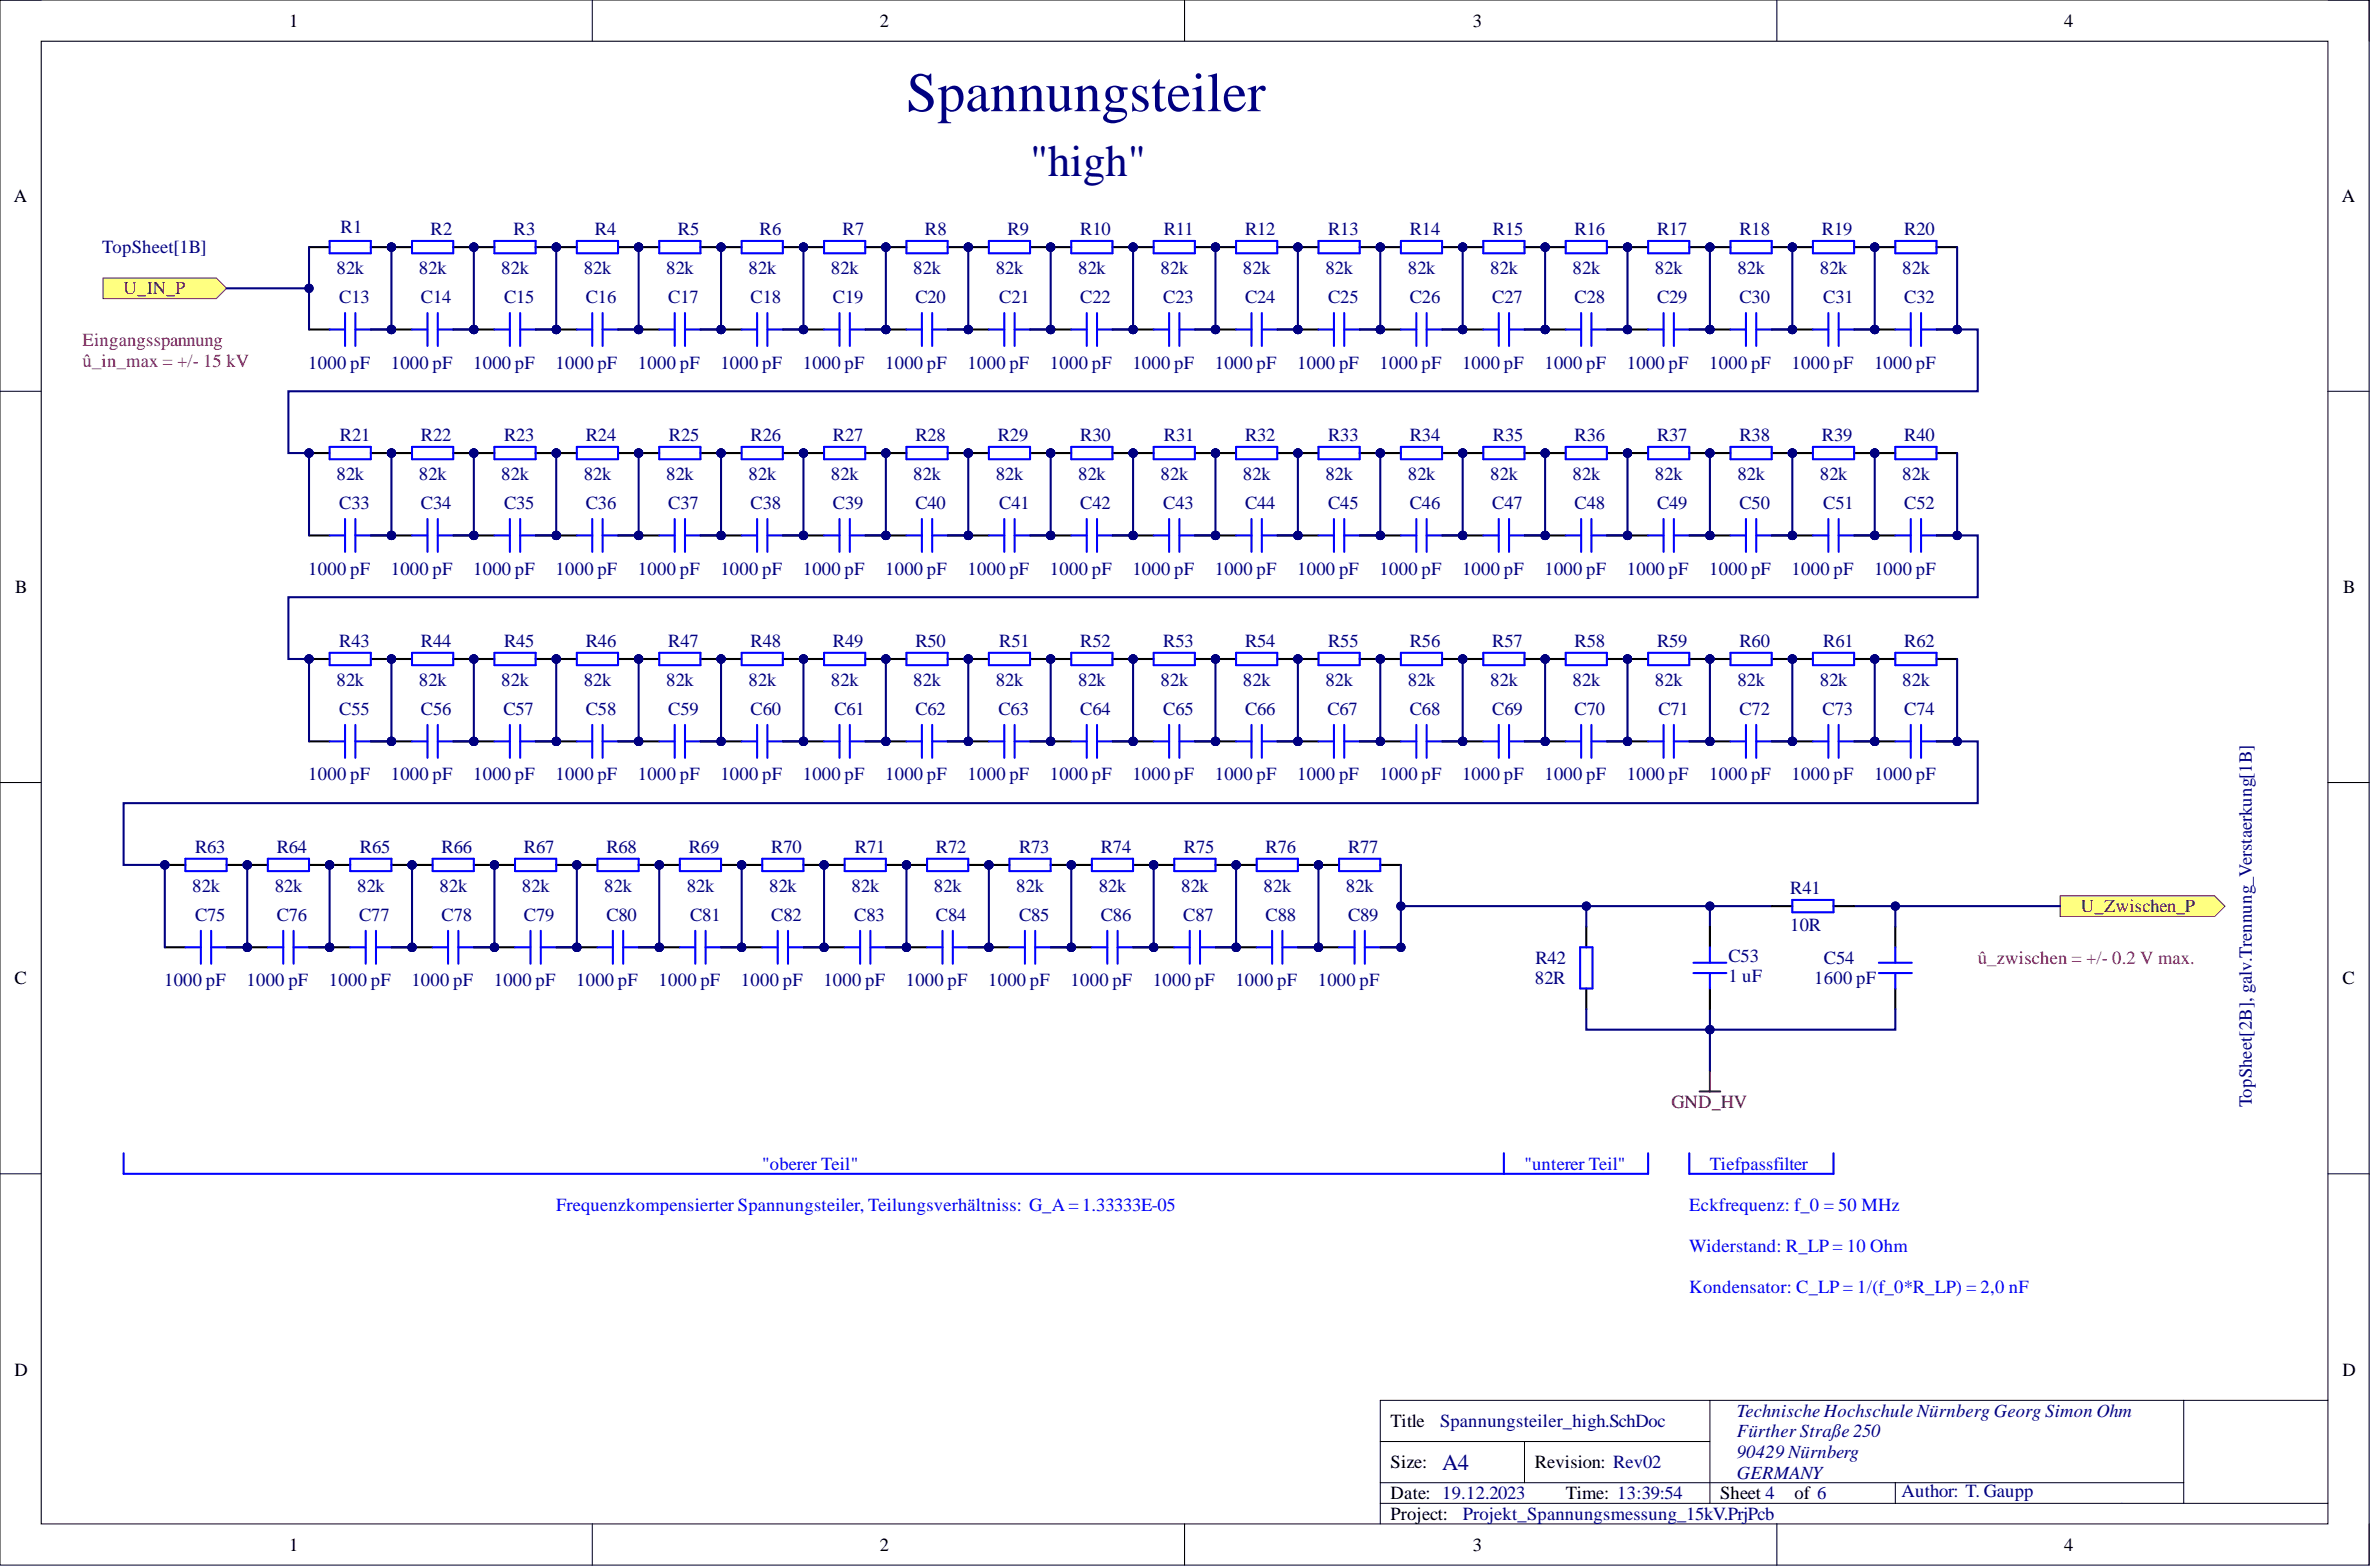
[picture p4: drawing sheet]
<svg xmlns="http://www.w3.org/2000/svg" width="292mm" height="193mm" viewBox="0 0 292 193" stroke-linecap="round" stroke-linejoin="round" font-family="sans-serif">
<defs><g id="words">
<text font-size="6.8" fill="#000080" x="111.7" y="13.7">Spannungsteiler</text>
<text font-size="5.5" fill="#000080" x="126.9" y="21.6">&quot;high&quot;</text>
<text font-size="2.8" fill="#000080" x="177.7" y="181">A4</text>
<g font-size="2.3">
<text x="35.6" y="3.3">1</text>
<text x="108.4" y="3.3">2</text>
<text x="181.5" y="3.3">3</text>
<text x="254.3" y="3.3">4</text>
<text x="1.7" y="24.9">A</text>
<text x="288.5" y="24.9">A</text>
<text x="1.9" y="73">B</text>
<text x="288.7" y="73">B</text>
<text x="1.8" y="121.2">C</text>
<text x="288.6" y="121.2">C</text>
<text x="1.8" y="169.4">D</text>
<text x="288.6" y="169.4">D</text>
<text x="171.3" y="175.7">Title</text>
<text x="171.3" y="180.8">Size:</text>
<text x="171.3" y="184.6">Date: 19.12.2023</text>
<text x="189.1" y="180.8">Revision: Rev02</text>
<text x="192.9" y="184.6">Time: 13:39:54</text>
<text x="211.9" y="184.6">Sheet 4</text>
<text x="221.1" y="184.6">of 6</text>
<text x="35.6" y="191">1</text>
<text x="108.4" y="191">2</text>
<text x="171.3" y="187.2">Project:</text>
<text x="181.5" y="191">3</text>
<text x="254.3" y="191">4</text>
</g>
<g font-size="2.3" fill="#000080">
<text x="42" y="28.7">R1</text>
<text x="53" y="28.9">R2</text>
<text x="63.3" y="28.9">R3</text>
<text x="73.3" y="28.9">R4</text>
<text x="83.5" y="28.9">R5</text>
<text x="93.6" y="28.9">R6</text>
<text x="103.8" y="28.9">R7</text>
<text x="114" y="28.9">R8</text>
<text x="124.1" y="28.9">R9</text>
<text x="133.1" y="28.9">R10</text>
<text x="143.4" y="28.9">R11</text>
<text x="153.4" y="28.9">R12</text>
<text x="163.6" y="28.9">R13</text>
<text x="173.7" y="28.9">R14</text>
<text x="183.9" y="28.9">R15</text>
<text x="194" y="28.9">R16</text>
<text x="204.1" y="28.9">R17</text>
<text x="214.3" y="28.9">R18</text>
<text x="224.4" y="28.9">R19</text>
<text x="234.6" y="28.9">R20</text>
<text x="12.6" y="31.2">TopSheet[1B]</text>
<text x="41.5" y="33.7">82k</text>
<text x="51.6" y="33.7">82k</text>
<text x="61.8" y="33.7">82k</text>
<text x="71.9" y="33.7">82k</text>
<text x="82.1" y="33.7">82k</text>
<text x="92.2" y="33.7">82k</text>
<text x="102.4" y="33.7">82k</text>
<text x="112.5" y="33.7">82k</text>
<text x="122.7" y="33.7">82k</text>
<text x="132.8" y="33.7">82k</text>
<text x="143" y="33.7">82k</text>
<text x="153.1" y="33.7">82k</text>
<text x="163.3" y="33.7">82k</text>
<text x="173.4" y="33.7">82k</text>
<text x="183.6" y="33.7">82k</text>
<text x="193.7" y="33.7">82k</text>
<text x="203.9" y="33.7">82k</text>
<text x="214" y="33.7">82k</text>
<text x="224.2" y="33.7">82k</text>
<text x="234.3" y="33.7">82k</text>
<text x="41.8" y="37.3">C13</text>
<text x="51.9" y="37.3">C14</text>
<text x="62.1" y="37.3">C15</text>
<text x="72.2" y="37.3">C16</text>
<text x="82.3" y="37.3">C17</text>
<text x="92.5" y="37.3">C18</text>
<text x="102.6" y="37.3">C19</text>
<text x="112.8" y="37.3">C20</text>
<text x="123.1" y="37.3">C21</text>
<text x="133.1" y="37.3">C22</text>
<text x="143.3" y="37.3">C23</text>
<text x="153.4" y="37.3">C24</text>
<text x="163.6" y="37.3">C25</text>
<text x="173.7" y="37.3">C26</text>
<text x="183.8" y="37.3">C27</text>
<text x="194" y="37.3">C28</text>
<text x="204.1" y="37.3">C29</text>
<text x="214.3" y="37.3">C30</text>
<text x="224.6" y="37.3">C31</text>
<text x="234.6" y="37.3">C32</text>
<text x="38" y="45.4">1000 pF</text>
<text x="48.1" y="45.4">1000 pF</text>
<text x="58.3" y="45.4">1000 pF</text>
<text x="68.4" y="45.4">1000 pF</text>
<text x="78.6" y="45.4">1000 pF</text>
<text x="88.7" y="45.4">1000 pF</text>
<text x="98.9" y="45.4">1000 pF</text>
<text x="109.1" y="45.4">1000 pF</text>
<text x="119.2" y="45.4">1000 pF</text>
<text x="129.4" y="45.4">1000 pF</text>
<text x="139.5" y="45.4">1000 pF</text>
<text x="149.7" y="45.4">1000 pF</text>
<text x="159.8" y="45.4">1000 pF</text>
<text x="170" y="45.4">1000 pF</text>
<text x="180.1" y="45.4">1000 pF</text>
<text x="190.3" y="45.4">1000 pF</text>
<text x="200.4" y="45.4">1000 pF</text>
<text x="210.6" y="45.4">1000 pF</text>
<text x="220.7" y="45.4">1000 pF</text>
<text x="230.9" y="45.4">1000 pF</text>
<text x="41.5" y="59.1">82k</text>
<text x="41.9" y="54.3">R21</text>
<text x="51.6" y="59.1">82k</text>
<text x="51.9" y="54.3">R22</text>
<text x="61.8" y="59.1">82k</text>
<text x="62.1" y="54.3">R23</text>
<text x="71.9" y="59.1">82k</text>
<text x="72.2" y="54.3">R24</text>
<text x="82.1" y="59.1">82k</text>
<text x="82.4" y="54.3">R25</text>
<text x="92.2" y="59.1">82k</text>
<text x="92.5" y="54.3">R26</text>
<text x="102.4" y="59.1">82k</text>
<text x="102.6" y="54.3">R27</text>
<text x="112.5" y="59.1">82k</text>
<text x="112.8" y="54.3">R28</text>
<text x="122.7" y="59.1">82k</text>
<text x="122.9" y="54.3">R29</text>
<text x="132.8" y="59.1">82k</text>
<text x="133.1" y="54.3">R30</text>
<text x="143" y="59.1">82k</text>
<text x="143.4" y="54.3">R31</text>
<text x="153.1" y="59.1">82k</text>
<text x="153.4" y="54.3">R32</text>
<text x="163.3" y="59.1">82k</text>
<text x="163.6" y="54.3">R33</text>
<text x="173.4" y="59.1">82k</text>
<text x="173.7" y="54.3">R34</text>
<text x="183.6" y="59.1">82k</text>
<text x="183.9" y="54.3">R35</text>
<text x="193.7" y="59.1">82k</text>
<text x="194" y="54.3">R36</text>
<text x="203.9" y="59.1">82k</text>
<text x="204.1" y="54.3">R37</text>
<text x="214" y="59.1">82k</text>
<text x="214.3" y="54.3">R38</text>
<text x="224.2" y="59.1">82k</text>
<text x="224.4" y="54.3">R39</text>
<text x="234.3" y="59.1">82k</text>
<text x="234.6" y="54.3">R40</text>
<text x="41.8" y="62.6">C33</text>
<text x="51.9" y="62.6">C34</text>
<text x="62.1" y="62.6">C35</text>
<text x="72.2" y="62.6">C36</text>
<text x="82.3" y="62.6">C37</text>
<text x="92.5" y="62.6">C38</text>
<text x="102.6" y="62.6">C39</text>
<text x="112.8" y="62.6">C40</text>
<text x="123.1" y="62.6">C41</text>
<text x="133.1" y="62.6">C42</text>
<text x="143.3" y="62.6">C43</text>
<text x="153.4" y="62.6">C44</text>
<text x="163.6" y="62.6">C45</text>
<text x="173.7" y="62.6">C46</text>
<text x="183.8" y="62.6">C47</text>
<text x="194" y="62.6">C48</text>
<text x="204.1" y="62.6">C49</text>
<text x="214.3" y="62.6">C50</text>
<text x="224.6" y="62.6">C51</text>
<text x="234.6" y="62.6">C52</text>
<text x="38" y="70.8">1000 pF</text>
<text x="48.1" y="70.8">1000 pF</text>
<text x="58.3" y="70.8">1000 pF</text>
<text x="68.4" y="70.8">1000 pF</text>
<text x="78.6" y="70.8">1000 pF</text>
<text x="88.7" y="70.8">1000 pF</text>
<text x="98.9" y="70.8">1000 pF</text>
<text x="109.1" y="70.8">1000 pF</text>
<text x="119.2" y="70.8">1000 pF</text>
<text x="129.4" y="70.8">1000 pF</text>
<text x="139.5" y="70.8">1000 pF</text>
<text x="149.7" y="70.8">1000 pF</text>
<text x="159.8" y="70.8">1000 pF</text>
<text x="170" y="70.8">1000 pF</text>
<text x="180.1" y="70.8">1000 pF</text>
<text x="190.3" y="70.8">1000 pF</text>
<text x="200.4" y="70.8">1000 pF</text>
<text x="210.6" y="70.8">1000 pF</text>
<text x="220.7" y="70.8">1000 pF</text>
<text x="230.9" y="70.8">1000 pF</text>
<text x="41.8" y="79.6">R43</text>
<text x="51.9" y="79.6">R44</text>
<text x="62.1" y="79.6">R45</text>
<text x="72.2" y="79.6">R46</text>
<text x="82.3" y="79.6">R47</text>
<text x="92.5" y="79.6">R48</text>
<text x="102.6" y="79.6">R49</text>
<text x="112.8" y="79.6">R50</text>
<text x="123.1" y="79.6">R51</text>
<text x="133.1" y="79.6">R52</text>
<text x="143.3" y="79.6">R53</text>
<text x="153.4" y="79.6">R54</text>
<text x="163.6" y="79.6">R55</text>
<text x="173.7" y="79.6">R56</text>
<text x="183.8" y="79.6">R57</text>
<text x="194" y="79.6">R58</text>
<text x="204.1" y="79.6">R59</text>
<text x="214.3" y="79.6">R60</text>
<text x="224.6" y="79.6">R61</text>
<text x="234.6" y="79.6">R62</text>
<text x="41.5" y="84.4">82k</text>
<text x="41.8" y="88">C55</text>
<text x="51.6" y="84.4">82k</text>
<text x="51.9" y="88">C56</text>
<text x="61.8" y="84.4">82k</text>
<text x="62" y="88">C57</text>
<text x="71.9" y="84.4">82k</text>
<text x="72.2" y="88">C58</text>
<text x="82.1" y="84.4">82k</text>
<text x="82.3" y="88">C59</text>
<text x="92.2" y="84.4">82k</text>
<text x="92.5" y="88">C60</text>
<text x="102.4" y="84.4">82k</text>
<text x="102.8" y="88">C61</text>
<text x="112.5" y="84.4">82k</text>
<text x="112.8" y="88">C62</text>
<text x="122.7" y="84.4">82k</text>
<text x="123" y="88">C63</text>
<text x="132.8" y="84.4">82k</text>
<text x="133.1" y="88">C64</text>
<text x="143" y="84.4">82k</text>
<text x="143.3" y="88">C65</text>
<text x="153.1" y="84.4">82k</text>
<text x="153.4" y="88">C66</text>
<text x="163.3" y="84.4">82k</text>
<text x="163.5" y="88">C67</text>
<text x="173.4" y="84.4">82k</text>
<text x="173.7" y="88">C68</text>
<text x="183.6" y="84.4">82k</text>
<text x="183.8" y="88">C69</text>
<text x="193.7" y="84.4">82k</text>
<text x="194" y="88">C70</text>
<text x="203.9" y="84.4">82k</text>
<text x="204.3" y="88">C71</text>
<text x="214" y="84.4">82k</text>
<text x="214.3" y="88">C72</text>
<text x="224.2" y="84.4">82k</text>
<text x="224.5" y="88">C73</text>
<text x="234.3" y="84.4">82k</text>
<text x="234.6" y="88">C74</text>
<text x="38" y="96.1">1000 pF</text>
<text x="48.1" y="96.1">1000 pF</text>
<text x="58.3" y="96.1">1000 pF</text>
<text x="68.4" y="96.1">1000 pF</text>
<text x="78.6" y="96.1">1000 pF</text>
<text x="88.7" y="96.1">1000 pF</text>
<text x="98.9" y="96.1">1000 pF</text>
<text x="109.1" y="96.1">1000 pF</text>
<text x="119.2" y="96.1">1000 pF</text>
<text x="129.4" y="96.1">1000 pF</text>
<text x="139.5" y="96.1">1000 pF</text>
<text x="149.7" y="96.1">1000 pF</text>
<text x="159.8" y="96.1">1000 pF</text>
<text x="170" y="96.1">1000 pF</text>
<text x="180.1" y="96.1">1000 pF</text>
<text x="190.3" y="96.1">1000 pF</text>
<text x="200.4" y="96.1">1000 pF</text>
<text x="210.6" y="96.1">1000 pF</text>
<text x="220.7" y="96.1">1000 pF</text>
<text x="230.9" y="96.1">1000 pF</text>
<text x="24" y="105">R63</text>
<text x="34.1" y="105">R64</text>
<text x="44.3" y="105">R65</text>
<text x="54.4" y="105">R66</text>
<text x="64.6" y="105">R67</text>
<text x="74.7" y="105">R68</text>
<text x="84.9" y="105">R69</text>
<text x="95" y="105">R70</text>
<text x="105.3" y="105">R71</text>
<text x="115.3" y="105">R72</text>
<text x="125.5" y="105">R73</text>
<text x="135.6" y="105">R74</text>
<text x="145.9" y="105">R75</text>
<text x="155.9" y="105">R76</text>
<text x="166.1" y="105">R77</text>
<text x="23.7" y="109.8">82k</text>
<text x="24" y="113.4">C75</text>
<text x="33.8" y="109.8">82k</text>
<text x="34.1" y="113.4">C76</text>
<text x="44" y="109.8">82k</text>
<text x="44.2" y="113.4">C77</text>
<text x="54.1" y="109.8">82k</text>
<text x="54.4" y="113.4">C78</text>
<text x="64.3" y="109.8">82k</text>
<text x="64.6" y="113.4">C79</text>
<text x="74.4" y="109.8">82k</text>
<text x="74.7" y="113.4">C80</text>
<text x="84.6" y="109.8">82k</text>
<text x="85" y="113.4">C81</text>
<text x="94.8" y="109.8">82k</text>
<text x="95" y="113.4">C82</text>
<text x="104.9" y="109.8">82k</text>
<text x="105.2" y="113.4">C83</text>
<text x="115.1" y="109.8">82k</text>
<text x="115.3" y="113.4">C84</text>
<text x="125.2" y="109.8">82k</text>
<text x="125.5" y="113.4">C85</text>
<text x="135.4" y="109.8">82k</text>
<text x="135.6" y="113.4">C86</text>
<text x="145.5" y="109.8">82k</text>
<text x="145.8" y="113.4">C87</text>
<text x="155.7" y="109.8">82k</text>
<text x="155.9" y="113.4">C88</text>
<text x="165.8" y="109.8">82k</text>
<text x="166.1" y="113.4">C89</text>
<text x="220.6" y="110.1">R41</text>
<text x="189.2" y="118.7">R42</text>
<text x="212.9" y="118.4">C53</text>
<text x="220.6" y="114.6">10R</text>
<text x="224.7" y="118.7">C54</text>
<text x="20.2" y="121.5">1000 pF</text>
<text x="30.4" y="121.5">1000 pF</text>
<text x="40.5" y="121.5">1000 pF</text>
<text x="50.7" y="121.5">1000 pF</text>
<text x="60.8" y="121.5">1000 pF</text>
<text x="71" y="121.5">1000 pF</text>
<text x="81.1" y="121.5">1000 pF</text>
<text x="91.3" y="121.5">1000 pF</text>
<text x="101.4" y="121.5">1000 pF</text>
<text x="111.6" y="121.5">1000 pF</text>
<text x="121.7" y="121.5">1000 pF</text>
<text x="131.9" y="121.5">1000 pF</text>
<text x="142" y="121.5">1000 pF</text>
<text x="152.2" y="121.5">1000 pF</text>
<text x="162.3" y="121.5">1000 pF</text>
<text x="189.1" y="121.2">82R</text>
<text x="212.9" y="121">1 uF</text>
<text x="223.5" y="121.2">1600 pF</text>
<text x="277.4" y="136.4" transform="rotate(-90 277.4 136.4)">TopSheet[2B], galv.Trennung_Verstaerkung[1B]</text>
<text x="177.4" y="175.7">Spannungsteiler_high.SchDoc</text>
<text x="214" y="177">Fürther Straße 250</text>
<text x="214" y="179.5">90429 Nürnberg</text>
<text x="214" y="174.5">Technische Hochschule Nürnberg Georg Simon Ohm</text>
<text x="214" y="182.1">GERMANY</text>
<text x="234.3" y="184.4">Author: T. Gaupp</text>
<text x="180.2" y="187.2">Projekt_Spannungsmessung_15kV.PrjPcb</text>
</g>
<g font-size="2.3" fill="#800000">
<text x="15.2" y="36.3">U_IN_P</text>
<text x="256.3" y="112.3">U_Zwischen_P</text>
<text x="205.9" y="136.4">GND_HV</text>
</g>
<g font-size="2.3" fill="#f00">
<text x="10.2" y="42.6">Eingangsspannung</text>
<text x="10.2" y="45.1">û_in_max = +/- 15 kV</text>
<text x="243.6" y="118.7">û_zwischen = +/- 0.2 V max.</text>
</g>
<g font-size="2.3" fill="#00f">
<text x="68.5" y="149.1">Frequenzkompensierter Spannungsteiler, Teilungsverhältniss: G_A= 1.33333E-05</text>
<text x="93.9" y="144">&quot;oberer Teil&quot;</text>
<text x="187.8" y="144">&quot;unterer Teil&quot;</text>
<text x="208.1" y="149.1">Eckfrequenz: f_0 = 50 MHz</text>
<text x="210.7" y="144">Tiefpassfilter</text>
<text x="208.1" y="154.2">Widerstand: R_LP = 10 Ohm</text>
<text x="208.1" y="159.3">Kondensator: C_LP = 1/(f_0*R_LP) = 2,0 nF</text>
</g>
</g></defs>
<g fill="none" stroke="#000" stroke-width=".12">
<path d="M0 0h291.9v192.7h-291.9zM0 0h5.1M5.1 5.1h281.7v182.6h-281.7zM73 0v5.1M145.9 0v5.1M218.9 0v5.1M286.8 0h5.1v5.1M0 48.2h5.1M286.8 48.2h5.1M0 96.4h5.1M286.8 96.4h5.1M0 144.6h5.1"/>
<path d="M286.8 144.6h5.1M170 177.5h40.7M187.8 177.5v5.1M210.7 172.4v12.7M269 172.4v12.7M286.8 172.4h-116.8v15.3M73 187.7v5M145.9 187.7v5M170 185.1h116.8M170 182.6h99M218.9 187.7v5M233.5 182.6v2.5"/>
<path d="M291.9 187.7v5"/>
</g>
<path d="M12.7 34.2h13.9l1.3 1.3-1.3 1.3h-13.9z" fill-rule="evenodd" fill="#ffff80"/>
<path d="M12.7 34.2h13.9l1.3 1.3-1.3 1.3h-13.9z" fill="none" stroke="#800000" stroke-width=".12"/>
<path d="M209.4 134.4h2.5M210.7 131.9v2.5" fill="none" stroke="#800000" stroke-width=".25"/>
<path d="M15.2 142v2.6h187.8v-2.6M185.3 142v2.6M208.1 142v2.6h17.8v-2.6" fill="none" stroke="#00f" stroke-width=".25"/>
<path d="M253.8 110.3h19l1.3 1.3-1.3 1.3h-19z" fill-rule="evenodd" fill="#ffff80"/>
<path d="M253.8 110.3h19l1.3 1.3-1.3 1.3h-19z" fill="none" stroke="#800000" stroke-width=".12"/>
<circle cx="48.2" cy="30.4" r=".51" fill="#000080"/>
<circle cx="48.2" cy="30.4" r=".51" fill="none" stroke="#000080" stroke-width=".12"/>
<path d="M38.1 30.4h2.5M45.7 30.4h2.5" fill="none" stroke="#000" stroke-width=".25"/>
<circle cx="48.2" cy="30.4" r=".51" fill="#000080"/>
<circle cx="48.2" cy="30.4" r=".51" fill="none" stroke="#000080" stroke-width=".12"/>
<path d="M40.6 29.7h5.1v1.5h-5.1z" fill="none" stroke="#00f" stroke-width=".25"/>
<circle cx="48.2" cy="40.6" r=".51" fill="#000080"/>
<circle cx="48.2" cy="40.6" r=".51" fill="none" stroke="#000080" stroke-width=".12"/>
<path d="M38.1 40.6h2.5M45.7 40.6h2.5" fill="none" stroke="#000" stroke-width=".25"/>
<circle cx="48.2" cy="40.6" r=".51" fill="#000080"/>
<circle cx="48.2" cy="40.6" r=".51" fill="none" stroke="#000080" stroke-width=".12"/>
<path d="M42.5 38.5v4.1M43.8 38.5v4.1M40.6 40.6h1.9M43.8 40.6h1.9" fill="none" stroke="#00f" stroke-width=".25"/>
<circle cx="48.2" cy="30.4" r=".51" fill="#000080"/>
<circle cx="48.2" cy="30.4" r=".51" fill="none" stroke="#000080" stroke-width=".12"/>
<circle cx="58.4" cy="30.4" r=".51" fill="#000080"/>
<circle cx="58.4" cy="30.4" r=".51" fill="none" stroke="#000080" stroke-width=".12"/>
<path d="M48.2 30.4h2.6" fill="none" stroke="#000" stroke-width=".25"/>
<circle cx="48.2" cy="30.4" r=".51" fill="#000080"/>
<circle cx="48.2" cy="30.4" r=".51" fill="none" stroke="#000080" stroke-width=".12"/>
<path d="M55.8 30.4h2.6" fill="none" stroke="#000" stroke-width=".25"/>
<circle cx="58.4" cy="30.4" r=".51" fill="#000080"/>
<circle cx="58.4" cy="30.4" r=".51" fill="none" stroke="#000080" stroke-width=".12"/>
<path d="M50.8 29.7h5v1.5h-5z" fill="none" stroke="#00f" stroke-width=".25"/>
<circle cx="48.2" cy="40.6" r=".51" fill="#000080"/>
<circle cx="48.2" cy="40.6" r=".51" fill="none" stroke="#000080" stroke-width=".12"/>
<circle cx="58.4" cy="40.6" r=".51" fill="#000080"/>
<circle cx="58.4" cy="40.6" r=".51" fill="none" stroke="#000080" stroke-width=".12"/>
<path d="M48.2 40.6h2.6" fill="none" stroke="#000" stroke-width=".25"/>
<circle cx="48.2" cy="40.6" r=".51" fill="#000080"/>
<circle cx="48.2" cy="40.6" r=".51" fill="none" stroke="#000080" stroke-width=".12"/>
<path d="M55.8 40.6h2.6" fill="none" stroke="#000" stroke-width=".25"/>
<circle cx="58.4" cy="40.6" r=".51" fill="#000080"/>
<circle cx="58.4" cy="40.6" r=".51" fill="none" stroke="#000080" stroke-width=".12"/>
<path d="M52.7 38.5v4.1M53.9 38.5v4.1M50.8 40.6h1.9M53.9 40.6h1.9" fill="none" stroke="#00f" stroke-width=".25"/>
<circle cx="58.4" cy="30.4" r=".51" fill="#000080"/>
<circle cx="58.4" cy="30.4" r=".51" fill="none" stroke="#000080" stroke-width=".12"/>
<circle cx="68.5" cy="30.4" r=".51" fill="#000080"/>
<circle cx="68.5" cy="30.4" r=".51" fill="none" stroke="#000080" stroke-width=".12"/>
<path d="M58.4 30.4h2.5" fill="none" stroke="#000" stroke-width=".25"/>
<circle cx="58.4" cy="30.4" r=".51" fill="#000080"/>
<circle cx="58.4" cy="30.4" r=".51" fill="none" stroke="#000080" stroke-width=".12"/>
<path d="M66 30.4h2.5" fill="none" stroke="#000" stroke-width=".25"/>
<circle cx="68.5" cy="30.4" r=".51" fill="#000080"/>
<circle cx="68.5" cy="30.4" r=".51" fill="none" stroke="#000080" stroke-width=".12"/>
<path d="M60.9 29.7h5.1v1.5h-5.1z" fill="none" stroke="#00f" stroke-width=".25"/>
<circle cx="58.4" cy="40.6" r=".51" fill="#000080"/>
<circle cx="58.4" cy="40.6" r=".51" fill="none" stroke="#000080" stroke-width=".12"/>
<circle cx="68.5" cy="40.6" r=".51" fill="#000080"/>
<circle cx="68.5" cy="40.6" r=".51" fill="none" stroke="#000080" stroke-width=".12"/>
<path d="M58.4 40.6h2.5" fill="none" stroke="#000" stroke-width=".25"/>
<circle cx="58.4" cy="40.6" r=".51" fill="#000080"/>
<circle cx="58.4" cy="40.6" r=".51" fill="none" stroke="#000080" stroke-width=".12"/>
<path d="M66 40.6h2.5" fill="none" stroke="#000" stroke-width=".25"/>
<circle cx="68.5" cy="40.6" r=".51" fill="#000080"/>
<circle cx="68.5" cy="40.6" r=".51" fill="none" stroke="#000080" stroke-width=".12"/>
<path d="M62.8 38.5v4.1M64.1 38.5v4.1M60.9 40.6h1.9M64.1 40.6h1.9" fill="none" stroke="#00f" stroke-width=".25"/>
<circle cx="68.5" cy="30.4" r=".51" fill="#000080"/>
<circle cx="68.5" cy="30.4" r=".51" fill="none" stroke="#000080" stroke-width=".12"/>
<circle cx="78.7" cy="30.4" r=".51" fill="#000080"/>
<circle cx="78.7" cy="30.4" r=".51" fill="none" stroke="#000080" stroke-width=".12"/>
<path d="M68.5 30.4h2.6" fill="none" stroke="#000" stroke-width=".25"/>
<circle cx="68.5" cy="30.4" r=".51" fill="#000080"/>
<circle cx="68.5" cy="30.4" r=".51" fill="none" stroke="#000080" stroke-width=".12"/>
<path d="M76.1 30.4h2.6" fill="none" stroke="#000" stroke-width=".25"/>
<circle cx="78.7" cy="30.4" r=".51" fill="#000080"/>
<circle cx="78.7" cy="30.4" r=".51" fill="none" stroke="#000080" stroke-width=".12"/>
<path d="M71.1 29.7h5v1.5h-5z" fill="none" stroke="#00f" stroke-width=".25"/>
<circle cx="68.5" cy="40.6" r=".51" fill="#000080"/>
<circle cx="68.5" cy="40.6" r=".51" fill="none" stroke="#000080" stroke-width=".12"/>
<circle cx="78.7" cy="40.6" r=".51" fill="#000080"/>
<circle cx="78.7" cy="40.6" r=".51" fill="none" stroke="#000080" stroke-width=".12"/>
<path d="M68.5 40.6h2.6" fill="none" stroke="#000" stroke-width=".25"/>
<circle cx="68.5" cy="40.6" r=".51" fill="#000080"/>
<circle cx="68.5" cy="40.6" r=".51" fill="none" stroke="#000080" stroke-width=".12"/>
<path d="M76.1 40.6h2.6" fill="none" stroke="#000" stroke-width=".25"/>
<circle cx="78.7" cy="40.6" r=".51" fill="#000080"/>
<circle cx="78.7" cy="40.6" r=".51" fill="none" stroke="#000080" stroke-width=".12"/>
<path d="M73 38.5v4.1M74.2 38.5v4.1M71.1 40.6h1.9M74.2 40.6h1.9" fill="none" stroke="#00f" stroke-width=".25"/>
<circle cx="78.7" cy="30.4" r=".51" fill="#000080"/>
<circle cx="78.7" cy="30.4" r=".51" fill="none" stroke="#000080" stroke-width=".12"/>
<circle cx="88.8" cy="30.4" r=".51" fill="#000080"/>
<circle cx="88.8" cy="30.4" r=".51" fill="none" stroke="#000080" stroke-width=".12"/>
<path d="M78.7 30.4h2.5" fill="none" stroke="#000" stroke-width=".25"/>
<circle cx="78.7" cy="30.4" r=".51" fill="#000080"/>
<circle cx="78.7" cy="30.4" r=".51" fill="none" stroke="#000080" stroke-width=".12"/>
<path d="M86.3 30.4h2.5" fill="none" stroke="#000" stroke-width=".25"/>
<circle cx="88.8" cy="30.4" r=".51" fill="#000080"/>
<circle cx="88.8" cy="30.4" r=".51" fill="none" stroke="#000080" stroke-width=".12"/>
<path d="M81.2 29.7h5.1v1.5h-5.1z" fill="none" stroke="#00f" stroke-width=".25"/>
<circle cx="78.7" cy="40.6" r=".51" fill="#000080"/>
<circle cx="78.7" cy="40.6" r=".51" fill="none" stroke="#000080" stroke-width=".12"/>
<circle cx="88.8" cy="40.6" r=".51" fill="#000080"/>
<circle cx="88.8" cy="40.6" r=".51" fill="none" stroke="#000080" stroke-width=".12"/>
<path d="M78.7 40.6h2.5" fill="none" stroke="#000" stroke-width=".25"/>
<circle cx="78.7" cy="40.6" r=".51" fill="#000080"/>
<circle cx="78.7" cy="40.6" r=".51" fill="none" stroke="#000080" stroke-width=".12"/>
<path d="M86.3 40.6h2.5" fill="none" stroke="#000" stroke-width=".25"/>
<circle cx="88.8" cy="40.6" r=".51" fill="#000080"/>
<circle cx="88.8" cy="40.6" r=".51" fill="none" stroke="#000080" stroke-width=".12"/>
<path d="M83.1 38.5v4.1M84.4 38.5v4.1M81.2 40.6h1.9M84.4 40.6h1.9" fill="none" stroke="#00f" stroke-width=".25"/>
<circle cx="88.8" cy="30.4" r=".51" fill="#000080"/>
<circle cx="88.8" cy="30.4" r=".51" fill="none" stroke="#000080" stroke-width=".12"/>
<circle cx="99" cy="30.4" r=".51" fill="#000080"/>
<circle cx="99" cy="30.4" r=".51" fill="none" stroke="#000080" stroke-width=".12"/>
<path d="M88.8 30.4h2.6" fill="none" stroke="#000" stroke-width=".25"/>
<circle cx="88.8" cy="30.4" r=".51" fill="#000080"/>
<circle cx="88.8" cy="30.4" r=".51" fill="none" stroke="#000080" stroke-width=".12"/>
<path d="M96.4 30.4h2.6" fill="none" stroke="#000" stroke-width=".25"/>
<circle cx="99" cy="30.4" r=".51" fill="#000080"/>
<circle cx="99" cy="30.4" r=".51" fill="none" stroke="#000080" stroke-width=".12"/>
<path d="M91.4 29.7h5v1.5h-5z" fill="none" stroke="#00f" stroke-width=".25"/>
<circle cx="88.8" cy="40.6" r=".51" fill="#000080"/>
<circle cx="88.8" cy="40.6" r=".51" fill="none" stroke="#000080" stroke-width=".12"/>
<circle cx="99" cy="40.6" r=".51" fill="#000080"/>
<circle cx="99" cy="40.6" r=".51" fill="none" stroke="#000080" stroke-width=".12"/>
<path d="M88.8 40.6h2.6" fill="none" stroke="#000" stroke-width=".25"/>
<circle cx="88.8" cy="40.6" r=".51" fill="#000080"/>
<circle cx="88.8" cy="40.6" r=".51" fill="none" stroke="#000080" stroke-width=".12"/>
<path d="M96.4 40.6h2.6" fill="none" stroke="#000" stroke-width=".25"/>
<circle cx="99" cy="40.6" r=".51" fill="#000080"/>
<circle cx="99" cy="40.6" r=".51" fill="none" stroke="#000080" stroke-width=".12"/>
<path d="M93.3 38.5v4.1M94.5 38.5v4.1M91.4 40.6h1.9M94.5 40.6h1.9" fill="none" stroke="#00f" stroke-width=".25"/>
<circle cx="99" cy="30.4" r=".51" fill="#000080"/>
<circle cx="99" cy="30.4" r=".51" fill="none" stroke="#000080" stroke-width=".12"/>
<circle cx="109.1" cy="30.4" r=".51" fill="#000080"/>
<circle cx="109.1" cy="30.4" r=".51" fill="none" stroke="#000080" stroke-width=".12"/>
<path d="M99 30.4h2.5" fill="none" stroke="#000" stroke-width=".25"/>
<circle cx="99" cy="30.4" r=".51" fill="#000080"/>
<circle cx="99" cy="30.4" r=".51" fill="none" stroke="#000080" stroke-width=".12"/>
<path d="M106.6 30.4h2.5" fill="none" stroke="#000" stroke-width=".25"/>
<circle cx="109.1" cy="30.4" r=".51" fill="#000080"/>
<circle cx="109.1" cy="30.4" r=".51" fill="none" stroke="#000080" stroke-width=".12"/>
<path d="M101.5 29.7h5.1v1.5h-5.1z" fill="none" stroke="#00f" stroke-width=".25"/>
<circle cx="99" cy="40.6" r=".51" fill="#000080"/>
<circle cx="99" cy="40.6" r=".51" fill="none" stroke="#000080" stroke-width=".12"/>
<circle cx="109.1" cy="40.6" r=".51" fill="#000080"/>
<circle cx="109.1" cy="40.6" r=".51" fill="none" stroke="#000080" stroke-width=".12"/>
<path d="M99 40.6h2.5" fill="none" stroke="#000" stroke-width=".25"/>
<circle cx="99" cy="40.6" r=".51" fill="#000080"/>
<circle cx="99" cy="40.6" r=".51" fill="none" stroke="#000080" stroke-width=".12"/>
<path d="M106.6 40.6h2.5" fill="none" stroke="#000" stroke-width=".25"/>
<circle cx="109.1" cy="40.6" r=".51" fill="#000080"/>
<circle cx="109.1" cy="40.6" r=".51" fill="none" stroke="#000080" stroke-width=".12"/>
<path d="M103.4 38.5v4.1M104.7 38.5v4.1M101.5 40.6h1.9M104.7 40.6h1.9" fill="none" stroke="#00f" stroke-width=".25"/>
<circle cx="109.1" cy="30.4" r=".51" fill="#000080"/>
<circle cx="109.1" cy="30.4" r=".51" fill="none" stroke="#000080" stroke-width=".12"/>
<circle cx="119.3" cy="30.4" r=".51" fill="#000080"/>
<circle cx="119.3" cy="30.4" r=".51" fill="none" stroke="#000080" stroke-width=".12"/>
<path d="M109.1 30.4h2.6" fill="none" stroke="#000" stroke-width=".25"/>
<circle cx="109.1" cy="30.4" r=".51" fill="#000080"/>
<circle cx="109.1" cy="30.4" r=".51" fill="none" stroke="#000080" stroke-width=".12"/>
<path d="M116.7 30.4h2.6" fill="none" stroke="#000" stroke-width=".25"/>
<circle cx="119.3" cy="30.4" r=".51" fill="#000080"/>
<circle cx="119.3" cy="30.4" r=".51" fill="none" stroke="#000080" stroke-width=".12"/>
<path d="M111.7 29.7h5v1.5h-5z" fill="none" stroke="#00f" stroke-width=".25"/>
<circle cx="109.1" cy="40.6" r=".51" fill="#000080"/>
<circle cx="109.1" cy="40.6" r=".51" fill="none" stroke="#000080" stroke-width=".12"/>
<circle cx="119.3" cy="40.6" r=".51" fill="#000080"/>
<circle cx="119.3" cy="40.6" r=".51" fill="none" stroke="#000080" stroke-width=".12"/>
<path d="M109.1 40.6h2.6" fill="none" stroke="#000" stroke-width=".25"/>
<circle cx="109.1" cy="40.6" r=".51" fill="#000080"/>
<circle cx="109.1" cy="40.6" r=".51" fill="none" stroke="#000080" stroke-width=".12"/>
<path d="M116.7 40.6h2.6" fill="none" stroke="#000" stroke-width=".25"/>
<circle cx="119.3" cy="40.6" r=".51" fill="#000080"/>
<circle cx="119.3" cy="40.6" r=".51" fill="none" stroke="#000080" stroke-width=".12"/>
<path d="M113.6 38.5v4.1M114.8 38.5v4.1M111.7 40.6h1.9M114.8 40.6h1.9" fill="none" stroke="#00f" stroke-width=".25"/>
<circle cx="119.3" cy="30.4" r=".51" fill="#000080"/>
<circle cx="119.3" cy="30.4" r=".51" fill="none" stroke="#000080" stroke-width=".12"/>
<circle cx="129.4" cy="30.4" r=".51" fill="#000080"/>
<circle cx="129.4" cy="30.4" r=".51" fill="none" stroke="#000080" stroke-width=".12"/>
<path d="M119.3 30.4h2.5" fill="none" stroke="#000" stroke-width=".25"/>
<circle cx="119.3" cy="30.4" r=".51" fill="#000080"/>
<circle cx="119.3" cy="30.4" r=".51" fill="none" stroke="#000080" stroke-width=".12"/>
<path d="M126.9 30.4h2.5" fill="none" stroke="#000" stroke-width=".25"/>
<circle cx="129.4" cy="30.4" r=".51" fill="#000080"/>
<circle cx="129.4" cy="30.4" r=".51" fill="none" stroke="#000080" stroke-width=".12"/>
<path d="M121.8 29.7h5.1v1.5h-5.1z" fill="none" stroke="#00f" stroke-width=".25"/>
<circle cx="119.3" cy="40.6" r=".51" fill="#000080"/>
<circle cx="119.3" cy="40.6" r=".51" fill="none" stroke="#000080" stroke-width=".12"/>
<circle cx="129.4" cy="40.6" r=".51" fill="#000080"/>
<circle cx="129.4" cy="40.6" r=".51" fill="none" stroke="#000080" stroke-width=".12"/>
<path d="M119.3 40.6h2.5" fill="none" stroke="#000" stroke-width=".25"/>
<circle cx="119.3" cy="40.6" r=".51" fill="#000080"/>
<circle cx="119.3" cy="40.6" r=".51" fill="none" stroke="#000080" stroke-width=".12"/>
<path d="M126.9 40.6h2.5" fill="none" stroke="#000" stroke-width=".25"/>
<circle cx="129.4" cy="40.6" r=".51" fill="#000080"/>
<circle cx="129.4" cy="40.6" r=".51" fill="none" stroke="#000080" stroke-width=".12"/>
<path d="M123.7 38.5v4.1M125 38.5v4.1M121.8 40.6h1.9M125 40.6h1.9" fill="none" stroke="#00f" stroke-width=".25"/>
<circle cx="129.4" cy="30.4" r=".51" fill="#000080"/>
<circle cx="129.4" cy="30.4" r=".51" fill="none" stroke="#000080" stroke-width=".12"/>
<circle cx="139.6" cy="30.4" r=".51" fill="#000080"/>
<circle cx="139.6" cy="30.4" r=".51" fill="none" stroke="#000080" stroke-width=".12"/>
<path d="M129.4 30.4h2.6" fill="none" stroke="#000" stroke-width=".25"/>
<circle cx="129.4" cy="30.4" r=".51" fill="#000080"/>
<circle cx="129.4" cy="30.4" r=".51" fill="none" stroke="#000080" stroke-width=".12"/>
<path d="M137.1 30.4h2.5" fill="none" stroke="#000" stroke-width=".25"/>
<circle cx="139.6" cy="30.4" r=".51" fill="#000080"/>
<circle cx="139.6" cy="30.4" r=".51" fill="none" stroke="#000080" stroke-width=".12"/>
<path d="M132 29.7h5.1v1.5h-5.1z" fill="none" stroke="#00f" stroke-width=".25"/>
<circle cx="129.4" cy="40.6" r=".51" fill="#000080"/>
<circle cx="129.4" cy="40.6" r=".51" fill="none" stroke="#000080" stroke-width=".12"/>
<circle cx="139.6" cy="40.6" r=".51" fill="#000080"/>
<circle cx="139.6" cy="40.6" r=".51" fill="none" stroke="#000080" stroke-width=".12"/>
<path d="M129.4 40.6h2.6" fill="none" stroke="#000" stroke-width=".25"/>
<circle cx="129.4" cy="40.6" r=".51" fill="#000080"/>
<circle cx="129.4" cy="40.6" r=".51" fill="none" stroke="#000080" stroke-width=".12"/>
<path d="M137.1 40.6h2.5" fill="none" stroke="#000" stroke-width=".25"/>
<circle cx="139.6" cy="40.6" r=".51" fill="#000080"/>
<circle cx="139.6" cy="40.6" r=".51" fill="none" stroke="#000080" stroke-width=".12"/>
<path d="M133.9 38.5v4.1M135.1 38.5v4.1M132 40.6h1.9M135.1 40.6h2" fill="none" stroke="#00f" stroke-width=".25"/>
<circle cx="139.6" cy="30.4" r=".51" fill="#000080"/>
<circle cx="139.6" cy="30.4" r=".51" fill="none" stroke="#000080" stroke-width=".12"/>
<circle cx="149.7" cy="30.4" r=".51" fill="#000080"/>
<circle cx="149.7" cy="30.4" r=".51" fill="none" stroke="#000080" stroke-width=".12"/>
<path d="M139.6 30.4h2.5" fill="none" stroke="#000" stroke-width=".25"/>
<circle cx="139.6" cy="30.4" r=".51" fill="#000080"/>
<circle cx="139.6" cy="30.4" r=".51" fill="none" stroke="#000080" stroke-width=".12"/>
<path d="M147.2 30.4h2.5" fill="none" stroke="#000" stroke-width=".25"/>
<circle cx="149.7" cy="30.4" r=".51" fill="#000080"/>
<circle cx="149.7" cy="30.4" r=".51" fill="none" stroke="#000080" stroke-width=".12"/>
<path d="M142.1 29.7h5.1v1.5h-5.1z" fill="none" stroke="#00f" stroke-width=".25"/>
<circle cx="139.6" cy="40.6" r=".51" fill="#000080"/>
<circle cx="139.6" cy="40.6" r=".51" fill="none" stroke="#000080" stroke-width=".12"/>
<circle cx="149.7" cy="40.6" r=".51" fill="#000080"/>
<circle cx="149.7" cy="40.6" r=".51" fill="none" stroke="#000080" stroke-width=".12"/>
<path d="M139.6 40.6h2.5" fill="none" stroke="#000" stroke-width=".25"/>
<circle cx="139.6" cy="40.6" r=".51" fill="#000080"/>
<circle cx="139.6" cy="40.6" r=".51" fill="none" stroke="#000080" stroke-width=".12"/>
<path d="M147.2 40.6h2.5" fill="none" stroke="#000" stroke-width=".25"/>
<circle cx="149.7" cy="40.6" r=".51" fill="#000080"/>
<circle cx="149.7" cy="40.6" r=".51" fill="none" stroke="#000080" stroke-width=".12"/>
<path d="M144 38.5v4.1M145.3 38.5v4.1M142.1 40.6h1.9M145.3 40.6h1.9" fill="none" stroke="#00f" stroke-width=".25"/>
<circle cx="149.7" cy="30.4" r=".51" fill="#000080"/>
<circle cx="149.7" cy="30.4" r=".51" fill="none" stroke="#000080" stroke-width=".12"/>
<circle cx="159.9" cy="30.4" r=".51" fill="#000080"/>
<circle cx="159.9" cy="30.4" r=".51" fill="none" stroke="#000080" stroke-width=".12"/>
<path d="M149.7 30.4h2.6" fill="none" stroke="#000" stroke-width=".25"/>
<circle cx="149.7" cy="30.4" r=".51" fill="#000080"/>
<circle cx="149.7" cy="30.4" r=".51" fill="none" stroke="#000080" stroke-width=".12"/>
<path d="M157.4 30.4h2.5" fill="none" stroke="#000" stroke-width=".25"/>
<circle cx="159.9" cy="30.4" r=".51" fill="#000080"/>
<circle cx="159.9" cy="30.4" r=".51" fill="none" stroke="#000080" stroke-width=".12"/>
<path d="M152.3 29.7h5.1v1.5h-5.1z" fill="none" stroke="#00f" stroke-width=".25"/>
<circle cx="149.7" cy="40.6" r=".51" fill="#000080"/>
<circle cx="149.7" cy="40.6" r=".51" fill="none" stroke="#000080" stroke-width=".12"/>
<circle cx="159.9" cy="40.6" r=".51" fill="#000080"/>
<circle cx="159.9" cy="40.6" r=".51" fill="none" stroke="#000080" stroke-width=".12"/>
<path d="M149.7 40.6h2.6" fill="none" stroke="#000" stroke-width=".25"/>
<circle cx="149.7" cy="40.6" r=".51" fill="#000080"/>
<circle cx="149.7" cy="40.6" r=".51" fill="none" stroke="#000080" stroke-width=".12"/>
<path d="M157.4 40.6h2.5" fill="none" stroke="#000" stroke-width=".25"/>
<circle cx="159.9" cy="40.6" r=".51" fill="#000080"/>
<circle cx="159.9" cy="40.6" r=".51" fill="none" stroke="#000080" stroke-width=".12"/>
<path d="M154.2 38.5v4.1M155.5 38.5v4.1M152.3 40.6h1.9M155.5 40.6h1.9" fill="none" stroke="#00f" stroke-width=".25"/>
<circle cx="159.9" cy="30.4" r=".51" fill="#000080"/>
<circle cx="159.9" cy="30.4" r=".51" fill="none" stroke="#000080" stroke-width=".12"/>
<circle cx="170" cy="30.4" r=".51" fill="#000080"/>
<circle cx="170" cy="30.4" r=".51" fill="none" stroke="#000080" stroke-width=".12"/>
<path d="M159.9 30.4h2.5" fill="none" stroke="#000" stroke-width=".25"/>
<circle cx="159.9" cy="30.4" r=".51" fill="#000080"/>
<circle cx="159.9" cy="30.4" r=".51" fill="none" stroke="#000080" stroke-width=".12"/>
<path d="M167.5 30.4h2.5" fill="none" stroke="#000" stroke-width=".25"/>
<circle cx="170" cy="30.4" r=".51" fill="#000080"/>
<circle cx="170" cy="30.4" r=".51" fill="none" stroke="#000080" stroke-width=".12"/>
<path d="M162.4 29.7h5.1v1.5h-5.1z" fill="none" stroke="#00f" stroke-width=".25"/>
<circle cx="159.9" cy="40.6" r=".51" fill="#000080"/>
<circle cx="159.9" cy="40.6" r=".51" fill="none" stroke="#000080" stroke-width=".12"/>
<circle cx="170" cy="40.6" r=".51" fill="#000080"/>
<circle cx="170" cy="40.6" r=".51" fill="none" stroke="#000080" stroke-width=".12"/>
<path d="M159.9 40.6h2.5" fill="none" stroke="#000" stroke-width=".25"/>
<circle cx="159.9" cy="40.6" r=".51" fill="#000080"/>
<circle cx="159.9" cy="40.6" r=".51" fill="none" stroke="#000080" stroke-width=".12"/>
<path d="M167.5 40.6h2.5" fill="none" stroke="#000" stroke-width=".25"/>
<circle cx="170" cy="40.6" r=".51" fill="#000080"/>
<circle cx="170" cy="40.6" r=".51" fill="none" stroke="#000080" stroke-width=".12"/>
<path d="M164.3 38.5v4.1M165.6 38.5v4.1M162.4 40.6h1.9M165.6 40.6h1.9" fill="none" stroke="#00f" stroke-width=".25"/>
<circle cx="170" cy="30.4" r=".51" fill="#000080"/>
<circle cx="170" cy="30.4" r=".51" fill="none" stroke="#000080" stroke-width=".12"/>
<circle cx="180.2" cy="30.4" r=".51" fill="#000080"/>
<circle cx="180.2" cy="30.4" r=".51" fill="none" stroke="#000080" stroke-width=".12"/>
<path d="M170 30.4h2.6" fill="none" stroke="#000" stroke-width=".25"/>
<circle cx="170" cy="30.4" r=".51" fill="#000080"/>
<circle cx="170" cy="30.4" r=".51" fill="none" stroke="#000080" stroke-width=".12"/>
<path d="M177.7 30.4h2.5" fill="none" stroke="#000" stroke-width=".25"/>
<circle cx="180.2" cy="30.4" r=".51" fill="#000080"/>
<circle cx="180.2" cy="30.4" r=".51" fill="none" stroke="#000080" stroke-width=".12"/>
<path d="M172.6 29.7h5.1v1.5h-5.1z" fill="none" stroke="#00f" stroke-width=".25"/>
<circle cx="170" cy="40.6" r=".51" fill="#000080"/>
<circle cx="170" cy="40.6" r=".51" fill="none" stroke="#000080" stroke-width=".12"/>
<circle cx="180.2" cy="40.6" r=".51" fill="#000080"/>
<circle cx="180.2" cy="40.6" r=".51" fill="none" stroke="#000080" stroke-width=".12"/>
<path d="M170 40.6h2.6" fill="none" stroke="#000" stroke-width=".25"/>
<circle cx="170" cy="40.6" r=".51" fill="#000080"/>
<circle cx="170" cy="40.6" r=".51" fill="none" stroke="#000080" stroke-width=".12"/>
<path d="M177.7 40.6h2.5" fill="none" stroke="#000" stroke-width=".25"/>
<circle cx="180.2" cy="40.6" r=".51" fill="#000080"/>
<circle cx="180.2" cy="40.6" r=".51" fill="none" stroke="#000080" stroke-width=".12"/>
<path d="M174.5 38.5v4.1M175.8 38.5v4.1M172.6 40.6h1.9M175.8 40.6h1.9" fill="none" stroke="#00f" stroke-width=".25"/>
<circle cx="180.2" cy="30.4" r=".51" fill="#000080"/>
<circle cx="180.2" cy="30.4" r=".51" fill="none" stroke="#000080" stroke-width=".12"/>
<circle cx="190.4" cy="30.4" r=".51" fill="#000080"/>
<circle cx="190.4" cy="30.4" r=".51" fill="none" stroke="#000080" stroke-width=".12"/>
<path d="M180.2 30.4h2.5" fill="none" stroke="#000" stroke-width=".25"/>
<circle cx="180.2" cy="30.4" r=".51" fill="#000080"/>
<circle cx="180.2" cy="30.4" r=".51" fill="none" stroke="#000080" stroke-width=".12"/>
<path d="M187.8 30.4h2.6" fill="none" stroke="#000" stroke-width=".25"/>
<circle cx="190.4" cy="30.4" r=".51" fill="#000080"/>
<circle cx="190.4" cy="30.4" r=".51" fill="none" stroke="#000080" stroke-width=".12"/>
<path d="M182.7 29.7h5.1v1.5h-5.1z" fill="none" stroke="#00f" stroke-width=".25"/>
<circle cx="180.2" cy="40.6" r=".51" fill="#000080"/>
<circle cx="180.2" cy="40.6" r=".51" fill="none" stroke="#000080" stroke-width=".12"/>
<circle cx="190.4" cy="40.6" r=".51" fill="#000080"/>
<circle cx="190.4" cy="40.6" r=".51" fill="none" stroke="#000080" stroke-width=".12"/>
<path d="M180.2 40.6h2.5" fill="none" stroke="#000" stroke-width=".25"/>
<circle cx="180.2" cy="40.6" r=".51" fill="#000080"/>
<circle cx="180.2" cy="40.6" r=".51" fill="none" stroke="#000080" stroke-width=".12"/>
<path d="M187.8 40.6h2.6" fill="none" stroke="#000" stroke-width=".25"/>
<circle cx="190.4" cy="40.6" r=".51" fill="#000080"/>
<circle cx="190.4" cy="40.6" r=".51" fill="none" stroke="#000080" stroke-width=".12"/>
<path d="M184.6 38.5v4.1M185.9 38.5v4.1M182.7 40.6h1.9M185.9 40.6h1.9" fill="none" stroke="#00f" stroke-width=".25"/>
<circle cx="190.4" cy="30.4" r=".51" fill="#000080"/>
<circle cx="190.4" cy="30.4" r=".51" fill="none" stroke="#000080" stroke-width=".12"/>
<circle cx="200.5" cy="30.4" r=".51" fill="#000080"/>
<circle cx="200.5" cy="30.4" r=".51" fill="none" stroke="#000080" stroke-width=".12"/>
<path d="M190.4 30.4h2.5" fill="none" stroke="#000" stroke-width=".25"/>
<circle cx="190.4" cy="30.4" r=".51" fill="#000080"/>
<circle cx="190.4" cy="30.4" r=".51" fill="none" stroke="#000080" stroke-width=".12"/>
<path d="M198 30.4h2.5" fill="none" stroke="#000" stroke-width=".25"/>
<circle cx="200.5" cy="30.4" r=".51" fill="#000080"/>
<circle cx="200.5" cy="30.4" r=".51" fill="none" stroke="#000080" stroke-width=".12"/>
<path d="M192.9 29.7h5.1v1.5h-5.1z" fill="none" stroke="#00f" stroke-width=".25"/>
<circle cx="190.4" cy="40.6" r=".51" fill="#000080"/>
<circle cx="190.4" cy="40.6" r=".51" fill="none" stroke="#000080" stroke-width=".12"/>
<circle cx="200.5" cy="40.6" r=".51" fill="#000080"/>
<circle cx="200.5" cy="40.6" r=".51" fill="none" stroke="#000080" stroke-width=".12"/>
<path d="M190.4 40.6h2.5" fill="none" stroke="#000" stroke-width=".25"/>
<circle cx="190.4" cy="40.6" r=".51" fill="#000080"/>
<circle cx="190.4" cy="40.6" r=".51" fill="none" stroke="#000080" stroke-width=".12"/>
<path d="M198 40.6h2.5" fill="none" stroke="#000" stroke-width=".25"/>
<circle cx="200.5" cy="40.6" r=".51" fill="#000080"/>
<circle cx="200.5" cy="40.6" r=".51" fill="none" stroke="#000080" stroke-width=".12"/>
<path d="M194.8 38.5v4.1M196.1 38.5v4.1M192.9 40.6h1.9M196.1 40.6h1.9" fill="none" stroke="#00f" stroke-width=".25"/>
<circle cx="200.5" cy="30.4" r=".51" fill="#000080"/>
<circle cx="200.5" cy="30.4" r=".51" fill="none" stroke="#000080" stroke-width=".12"/>
<circle cx="210.7" cy="30.4" r=".51" fill="#000080"/>
<circle cx="210.7" cy="30.4" r=".51" fill="none" stroke="#000080" stroke-width=".12"/>
<path d="M200.5 30.4h2.5" fill="none" stroke="#000" stroke-width=".25"/>
<circle cx="200.5" cy="30.4" r=".51" fill="#000080"/>
<circle cx="200.5" cy="30.4" r=".51" fill="none" stroke="#000080" stroke-width=".12"/>
<path d="M208.1 30.4h2.6" fill="none" stroke="#000" stroke-width=".25"/>
<circle cx="210.7" cy="30.4" r=".51" fill="#000080"/>
<circle cx="210.7" cy="30.4" r=".51" fill="none" stroke="#000080" stroke-width=".12"/>
<path d="M203 29.7h5.1v1.5h-5.1z" fill="none" stroke="#00f" stroke-width=".25"/>
<circle cx="200.5" cy="40.6" r=".51" fill="#000080"/>
<circle cx="200.5" cy="40.6" r=".51" fill="none" stroke="#000080" stroke-width=".12"/>
<circle cx="210.7" cy="40.6" r=".51" fill="#000080"/>
<circle cx="210.7" cy="40.6" r=".51" fill="none" stroke="#000080" stroke-width=".12"/>
<path d="M200.5 40.6h2.5" fill="none" stroke="#000" stroke-width=".25"/>
<circle cx="200.5" cy="40.6" r=".51" fill="#000080"/>
<circle cx="200.5" cy="40.6" r=".51" fill="none" stroke="#000080" stroke-width=".12"/>
<path d="M208.1 40.6h2.6" fill="none" stroke="#000" stroke-width=".25"/>
<circle cx="210.7" cy="40.6" r=".51" fill="#000080"/>
<circle cx="210.7" cy="40.6" r=".51" fill="none" stroke="#000080" stroke-width=".12"/>
<path d="M204.9 38.5v4.1M206.2 38.5v4.1M203 40.6h1.9M206.2 40.6h1.9" fill="none" stroke="#00f" stroke-width=".25"/>
<circle cx="210.7" cy="30.4" r=".51" fill="#000080"/>
<circle cx="210.7" cy="30.4" r=".51" fill="none" stroke="#000080" stroke-width=".12"/>
<circle cx="220.8" cy="30.4" r=".51" fill="#000080"/>
<circle cx="220.8" cy="30.4" r=".51" fill="none" stroke="#000080" stroke-width=".12"/>
<path d="M210.7 30.4h2.5" fill="none" stroke="#000" stroke-width=".25"/>
<circle cx="210.7" cy="30.4" r=".51" fill="#000080"/>
<circle cx="210.7" cy="30.4" r=".51" fill="none" stroke="#000080" stroke-width=".12"/>
<path d="M218.3 30.4h2.5" fill="none" stroke="#000" stroke-width=".25"/>
<circle cx="220.8" cy="30.4" r=".51" fill="#000080"/>
<circle cx="220.8" cy="30.4" r=".51" fill="none" stroke="#000080" stroke-width=".12"/>
<path d="M213.2 29.7h5.1v1.5h-5.1z" fill="none" stroke="#00f" stroke-width=".25"/>
<circle cx="210.7" cy="40.6" r=".51" fill="#000080"/>
<circle cx="210.7" cy="40.6" r=".51" fill="none" stroke="#000080" stroke-width=".12"/>
<circle cx="220.8" cy="40.6" r=".51" fill="#000080"/>
<circle cx="220.8" cy="40.6" r=".51" fill="none" stroke="#000080" stroke-width=".12"/>
<path d="M210.7 40.6h2.5" fill="none" stroke="#000" stroke-width=".25"/>
<circle cx="210.7" cy="40.6" r=".51" fill="#000080"/>
<circle cx="210.7" cy="40.6" r=".51" fill="none" stroke="#000080" stroke-width=".12"/>
<path d="M218.3 40.6h2.5" fill="none" stroke="#000" stroke-width=".25"/>
<circle cx="220.8" cy="40.6" r=".51" fill="#000080"/>
<circle cx="220.8" cy="40.6" r=".51" fill="none" stroke="#000080" stroke-width=".12"/>
<path d="M215.1 38.5v4.1M216.4 38.5v4.1M213.2 40.6h1.9M216.4 40.6h1.9" fill="none" stroke="#00f" stroke-width=".25"/>
<circle cx="220.8" cy="30.4" r=".51" fill="#000080"/>
<circle cx="220.8" cy="30.4" r=".51" fill="none" stroke="#000080" stroke-width=".12"/>
<circle cx="231" cy="30.4" r=".51" fill="#000080"/>
<circle cx="231" cy="30.4" r=".51" fill="none" stroke="#000080" stroke-width=".12"/>
<path d="M220.8 30.4h2.5" fill="none" stroke="#000" stroke-width=".25"/>
<circle cx="220.8" cy="30.4" r=".51" fill="#000080"/>
<circle cx="220.8" cy="30.4" r=".51" fill="none" stroke="#000080" stroke-width=".12"/>
<path d="M228.4 30.4h2.6" fill="none" stroke="#000" stroke-width=".25"/>
<circle cx="231" cy="30.4" r=".51" fill="#000080"/>
<circle cx="231" cy="30.4" r=".51" fill="none" stroke="#000080" stroke-width=".12"/>
<path d="M223.3 29.7h5.1v1.5h-5.1z" fill="none" stroke="#00f" stroke-width=".25"/>
<circle cx="220.8" cy="40.6" r=".51" fill="#000080"/>
<circle cx="220.8" cy="40.6" r=".51" fill="none" stroke="#000080" stroke-width=".12"/>
<circle cx="231" cy="40.6" r=".51" fill="#000080"/>
<circle cx="231" cy="40.6" r=".51" fill="none" stroke="#000080" stroke-width=".12"/>
<path d="M220.8 40.6h2.5" fill="none" stroke="#000" stroke-width=".25"/>
<circle cx="220.8" cy="40.6" r=".51" fill="#000080"/>
<circle cx="220.8" cy="40.6" r=".51" fill="none" stroke="#000080" stroke-width=".12"/>
<path d="M228.4 40.6h2.6" fill="none" stroke="#000" stroke-width=".25"/>
<circle cx="231" cy="40.6" r=".51" fill="#000080"/>
<circle cx="231" cy="40.6" r=".51" fill="none" stroke="#000080" stroke-width=".12"/>
<path d="M225.2 38.5v4.1M226.5 38.5v4.1M223.3 40.6h1.9M226.5 40.6h1.9" fill="none" stroke="#00f" stroke-width=".25"/>
<circle cx="231" cy="30.4" r=".51" fill="#000080"/>
<circle cx="231" cy="30.4" r=".51" fill="none" stroke="#000080" stroke-width=".12"/>
<path d="M231 30.4h2.5" fill="none" stroke="#000" stroke-width=".25"/>
<circle cx="231" cy="30.4" r=".51" fill="#000080"/>
<circle cx="231" cy="30.4" r=".51" fill="none" stroke="#000080" stroke-width=".12"/>
<path d="M238.6 30.4h2.5" fill="none" stroke="#000" stroke-width=".25"/>
<path d="M233.5 29.7h5.1v1.5h-5.1z" fill="none" stroke="#00f" stroke-width=".25"/>
<circle cx="231" cy="40.6" r=".51" fill="#000080"/>
<circle cx="231" cy="40.6" r=".51" fill="none" stroke="#000080" stroke-width=".12"/>
<circle cx="241.1" cy="40.6" r=".51" fill="#000080"/>
<circle cx="241.1" cy="40.6" r=".51" fill="none" stroke="#000080" stroke-width=".12"/>
<path d="M231 40.6h2.5" fill="none" stroke="#000" stroke-width=".25"/>
<circle cx="231" cy="40.6" r=".51" fill="#000080"/>
<circle cx="231" cy="40.6" r=".51" fill="none" stroke="#000080" stroke-width=".12"/>
<path d="M238.6 40.6h2.5" fill="none" stroke="#000" stroke-width=".25"/>
<circle cx="241.1" cy="40.6" r=".51" fill="#000080"/>
<circle cx="241.1" cy="40.6" r=".51" fill="none" stroke="#000080" stroke-width=".12"/>
<path d="M235.4 38.5v4.1M236.7 38.5v4.1M233.5 40.6h1.9M236.7 40.6h1.9" fill="none" stroke="#00f" stroke-width=".25"/>
<circle cx="38.1" cy="55.8" r=".51" fill="#000080"/>
<circle cx="38.1" cy="55.8" r=".51" fill="none" stroke="#000080" stroke-width=".12"/>
<circle cx="48.2" cy="55.8" r=".51" fill="#000080"/>
<circle cx="48.2" cy="55.8" r=".51" fill="none" stroke="#000080" stroke-width=".12"/>
<path d="M38.1 55.8h2.5" fill="none" stroke="#000" stroke-width=".25"/>
<circle cx="38.1" cy="55.8" r=".51" fill="#000080"/>
<circle cx="38.1" cy="55.8" r=".51" fill="none" stroke="#000080" stroke-width=".12"/>
<path d="M45.7 55.8h2.5" fill="none" stroke="#000" stroke-width=".25"/>
<circle cx="48.2" cy="55.8" r=".51" fill="#000080"/>
<circle cx="48.2" cy="55.8" r=".51" fill="none" stroke="#000080" stroke-width=".12"/>
<path d="M40.6 55h5.1v1.6h-5.1z" fill="none" stroke="#00f" stroke-width=".25"/>
<circle cx="48.2" cy="65.9" r=".51" fill="#000080"/>
<circle cx="48.2" cy="65.9" r=".51" fill="none" stroke="#000080" stroke-width=".12"/>
<path d="M38.1 65.9h2.5M45.7 65.9h2.5" fill="none" stroke="#000" stroke-width=".25"/>
<circle cx="48.2" cy="65.9" r=".51" fill="#000080"/>
<circle cx="48.2" cy="65.9" r=".51" fill="none" stroke="#000080" stroke-width=".12"/>
<path d="M40.6 65.9h1.9M42.5 63.9v4.1M43.8 65.9h1.9M43.8 63.9v4.1" fill="none" stroke="#00f" stroke-width=".25"/>
<circle cx="48.2" cy="55.8" r=".51" fill="#000080"/>
<circle cx="48.2" cy="55.8" r=".51" fill="none" stroke="#000080" stroke-width=".12"/>
<circle cx="58.4" cy="55.8" r=".51" fill="#000080"/>
<circle cx="58.4" cy="55.8" r=".51" fill="none" stroke="#000080" stroke-width=".12"/>
<path d="M48.2 55.8h2.6" fill="none" stroke="#000" stroke-width=".25"/>
<circle cx="48.2" cy="55.8" r=".51" fill="#000080"/>
<circle cx="48.2" cy="55.8" r=".51" fill="none" stroke="#000080" stroke-width=".12"/>
<path d="M55.8 55.8h2.6" fill="none" stroke="#000" stroke-width=".25"/>
<circle cx="58.4" cy="55.8" r=".51" fill="#000080"/>
<circle cx="58.4" cy="55.8" r=".51" fill="none" stroke="#000080" stroke-width=".12"/>
<path d="M50.8 55h5v1.6h-5z" fill="none" stroke="#00f" stroke-width=".25"/>
<circle cx="48.2" cy="65.9" r=".51" fill="#000080"/>
<circle cx="48.2" cy="65.9" r=".51" fill="none" stroke="#000080" stroke-width=".12"/>
<circle cx="58.4" cy="65.9" r=".51" fill="#000080"/>
<circle cx="58.4" cy="65.9" r=".51" fill="none" stroke="#000080" stroke-width=".12"/>
<path d="M48.2 65.9h2.6" fill="none" stroke="#000" stroke-width=".25"/>
<circle cx="48.2" cy="65.9" r=".51" fill="#000080"/>
<circle cx="48.2" cy="65.9" r=".51" fill="none" stroke="#000080" stroke-width=".12"/>
<path d="M55.8 65.9h2.6" fill="none" stroke="#000" stroke-width=".25"/>
<circle cx="58.4" cy="65.9" r=".51" fill="#000080"/>
<circle cx="58.4" cy="65.9" r=".51" fill="none" stroke="#000080" stroke-width=".12"/>
<path d="M50.8 65.9h1.9M52.7 63.9v4.1M53.9 65.9h1.9M53.9 63.9v4.1" fill="none" stroke="#00f" stroke-width=".25"/>
<circle cx="58.4" cy="55.8" r=".51" fill="#000080"/>
<circle cx="58.4" cy="55.8" r=".51" fill="none" stroke="#000080" stroke-width=".12"/>
<circle cx="68.5" cy="55.8" r=".51" fill="#000080"/>
<circle cx="68.5" cy="55.8" r=".51" fill="none" stroke="#000080" stroke-width=".12"/>
<path d="M58.4 55.8h2.5" fill="none" stroke="#000" stroke-width=".25"/>
<circle cx="58.4" cy="55.8" r=".51" fill="#000080"/>
<circle cx="58.4" cy="55.8" r=".51" fill="none" stroke="#000080" stroke-width=".12"/>
<path d="M66 55.8h2.5" fill="none" stroke="#000" stroke-width=".25"/>
<circle cx="68.5" cy="55.8" r=".51" fill="#000080"/>
<circle cx="68.5" cy="55.8" r=".51" fill="none" stroke="#000080" stroke-width=".12"/>
<path d="M60.9 55h5.1v1.6h-5.1z" fill="none" stroke="#00f" stroke-width=".25"/>
<circle cx="58.4" cy="65.9" r=".51" fill="#000080"/>
<circle cx="58.4" cy="65.9" r=".51" fill="none" stroke="#000080" stroke-width=".12"/>
<circle cx="68.5" cy="65.9" r=".51" fill="#000080"/>
<circle cx="68.5" cy="65.9" r=".51" fill="none" stroke="#000080" stroke-width=".12"/>
<path d="M58.4 65.9h2.5" fill="none" stroke="#000" stroke-width=".25"/>
<circle cx="58.4" cy="65.9" r=".51" fill="#000080"/>
<circle cx="58.4" cy="65.9" r=".51" fill="none" stroke="#000080" stroke-width=".12"/>
<path d="M66 65.9h2.5" fill="none" stroke="#000" stroke-width=".25"/>
<circle cx="68.5" cy="65.9" r=".51" fill="#000080"/>
<circle cx="68.5" cy="65.9" r=".51" fill="none" stroke="#000080" stroke-width=".12"/>
<path d="M60.9 65.9h1.9M62.8 63.9v4.1M64.1 65.9h1.9M64.1 63.9v4.1" fill="none" stroke="#00f" stroke-width=".25"/>
<circle cx="68.5" cy="55.8" r=".51" fill="#000080"/>
<circle cx="68.5" cy="55.8" r=".51" fill="none" stroke="#000080" stroke-width=".12"/>
<circle cx="78.7" cy="55.8" r=".51" fill="#000080"/>
<circle cx="78.7" cy="55.8" r=".51" fill="none" stroke="#000080" stroke-width=".12"/>
<path d="M68.5 55.8h2.6" fill="none" stroke="#000" stroke-width=".25"/>
<circle cx="68.5" cy="55.8" r=".51" fill="#000080"/>
<circle cx="68.5" cy="55.8" r=".51" fill="none" stroke="#000080" stroke-width=".12"/>
<path d="M76.1 55.8h2.6" fill="none" stroke="#000" stroke-width=".25"/>
<circle cx="78.7" cy="55.8" r=".51" fill="#000080"/>
<circle cx="78.7" cy="55.8" r=".51" fill="none" stroke="#000080" stroke-width=".12"/>
<path d="M71.1 55h5v1.6h-5z" fill="none" stroke="#00f" stroke-width=".25"/>
<circle cx="68.5" cy="65.9" r=".51" fill="#000080"/>
<circle cx="68.5" cy="65.9" r=".51" fill="none" stroke="#000080" stroke-width=".12"/>
<circle cx="78.7" cy="65.9" r=".51" fill="#000080"/>
<circle cx="78.7" cy="65.9" r=".51" fill="none" stroke="#000080" stroke-width=".12"/>
<path d="M68.5 65.9h2.6" fill="none" stroke="#000" stroke-width=".25"/>
<circle cx="68.5" cy="65.9" r=".51" fill="#000080"/>
<circle cx="68.5" cy="65.9" r=".51" fill="none" stroke="#000080" stroke-width=".12"/>
<path d="M76.1 65.9h2.6" fill="none" stroke="#000" stroke-width=".25"/>
<circle cx="78.7" cy="65.9" r=".51" fill="#000080"/>
<circle cx="78.7" cy="65.9" r=".51" fill="none" stroke="#000080" stroke-width=".12"/>
<path d="M71.1 65.9h1.9M73 63.9v4.1M74.2 65.9h1.9M74.2 63.9v4.1" fill="none" stroke="#00f" stroke-width=".25"/>
<circle cx="78.7" cy="55.8" r=".51" fill="#000080"/>
<circle cx="78.7" cy="55.8" r=".51" fill="none" stroke="#000080" stroke-width=".12"/>
<circle cx="88.8" cy="55.8" r=".51" fill="#000080"/>
<circle cx="88.8" cy="55.8" r=".51" fill="none" stroke="#000080" stroke-width=".12"/>
<path d="M78.7 55.8h2.5" fill="none" stroke="#000" stroke-width=".25"/>
<circle cx="78.7" cy="55.8" r=".51" fill="#000080"/>
<circle cx="78.7" cy="55.8" r=".51" fill="none" stroke="#000080" stroke-width=".12"/>
<path d="M86.3 55.8h2.5" fill="none" stroke="#000" stroke-width=".25"/>
<circle cx="88.8" cy="55.8" r=".51" fill="#000080"/>
<circle cx="88.8" cy="55.8" r=".51" fill="none" stroke="#000080" stroke-width=".12"/>
<path d="M81.2 55h5.1v1.6h-5.1z" fill="none" stroke="#00f" stroke-width=".25"/>
<circle cx="78.7" cy="65.9" r=".51" fill="#000080"/>
<circle cx="78.7" cy="65.9" r=".51" fill="none" stroke="#000080" stroke-width=".12"/>
<circle cx="88.8" cy="65.9" r=".51" fill="#000080"/>
<circle cx="88.8" cy="65.9" r=".51" fill="none" stroke="#000080" stroke-width=".12"/>
<path d="M78.7 65.9h2.5" fill="none" stroke="#000" stroke-width=".25"/>
<circle cx="78.7" cy="65.9" r=".51" fill="#000080"/>
<circle cx="78.7" cy="65.9" r=".51" fill="none" stroke="#000080" stroke-width=".12"/>
<path d="M86.3 65.9h2.5" fill="none" stroke="#000" stroke-width=".25"/>
<circle cx="88.8" cy="65.9" r=".51" fill="#000080"/>
<circle cx="88.8" cy="65.9" r=".51" fill="none" stroke="#000080" stroke-width=".12"/>
<path d="M81.2 65.9h1.9M83.1 63.9v4.1M84.4 65.9h1.9M84.4 63.9v4.1" fill="none" stroke="#00f" stroke-width=".25"/>
<circle cx="88.8" cy="55.8" r=".51" fill="#000080"/>
<circle cx="88.8" cy="55.8" r=".51" fill="none" stroke="#000080" stroke-width=".12"/>
<circle cx="99" cy="55.8" r=".51" fill="#000080"/>
<circle cx="99" cy="55.8" r=".51" fill="none" stroke="#000080" stroke-width=".12"/>
<path d="M88.8 55.8h2.6" fill="none" stroke="#000" stroke-width=".25"/>
<circle cx="88.8" cy="55.8" r=".51" fill="#000080"/>
<circle cx="88.8" cy="55.8" r=".51" fill="none" stroke="#000080" stroke-width=".12"/>
<path d="M96.4 55.8h2.6" fill="none" stroke="#000" stroke-width=".25"/>
<circle cx="99" cy="55.8" r=".51" fill="#000080"/>
<circle cx="99" cy="55.8" r=".51" fill="none" stroke="#000080" stroke-width=".12"/>
<path d="M91.4 55h5v1.6h-5z" fill="none" stroke="#00f" stroke-width=".25"/>
<circle cx="88.8" cy="65.9" r=".51" fill="#000080"/>
<circle cx="88.8" cy="65.9" r=".51" fill="none" stroke="#000080" stroke-width=".12"/>
<circle cx="99" cy="65.9" r=".51" fill="#000080"/>
<circle cx="99" cy="65.9" r=".51" fill="none" stroke="#000080" stroke-width=".12"/>
<path d="M88.8 65.9h2.6" fill="none" stroke="#000" stroke-width=".25"/>
<circle cx="88.8" cy="65.9" r=".51" fill="#000080"/>
<circle cx="88.8" cy="65.9" r=".51" fill="none" stroke="#000080" stroke-width=".12"/>
<path d="M96.4 65.9h2.6" fill="none" stroke="#000" stroke-width=".25"/>
<circle cx="99" cy="65.9" r=".51" fill="#000080"/>
<circle cx="99" cy="65.9" r=".51" fill="none" stroke="#000080" stroke-width=".12"/>
<path d="M91.4 65.9h1.9M93.3 63.9v4.1M94.5 65.9h1.9M94.5 63.9v4.1" fill="none" stroke="#00f" stroke-width=".25"/>
<circle cx="99" cy="55.8" r=".51" fill="#000080"/>
<circle cx="99" cy="55.8" r=".51" fill="none" stroke="#000080" stroke-width=".12"/>
<circle cx="109.1" cy="55.8" r=".51" fill="#000080"/>
<circle cx="109.1" cy="55.8" r=".51" fill="none" stroke="#000080" stroke-width=".12"/>
<path d="M99 55.8h2.5" fill="none" stroke="#000" stroke-width=".25"/>
<circle cx="99" cy="55.8" r=".51" fill="#000080"/>
<circle cx="99" cy="55.8" r=".51" fill="none" stroke="#000080" stroke-width=".12"/>
<path d="M106.6 55.8h2.5" fill="none" stroke="#000" stroke-width=".25"/>
<circle cx="109.1" cy="55.8" r=".51" fill="#000080"/>
<circle cx="109.1" cy="55.8" r=".51" fill="none" stroke="#000080" stroke-width=".12"/>
<path d="M101.5 55h5.1v1.6h-5.1z" fill="none" stroke="#00f" stroke-width=".25"/>
<circle cx="99" cy="65.9" r=".51" fill="#000080"/>
<circle cx="99" cy="65.9" r=".51" fill="none" stroke="#000080" stroke-width=".12"/>
<circle cx="109.1" cy="65.9" r=".51" fill="#000080"/>
<circle cx="109.1" cy="65.9" r=".51" fill="none" stroke="#000080" stroke-width=".12"/>
<path d="M99 65.9h2.5" fill="none" stroke="#000" stroke-width=".25"/>
<circle cx="99" cy="65.9" r=".51" fill="#000080"/>
<circle cx="99" cy="65.9" r=".51" fill="none" stroke="#000080" stroke-width=".12"/>
<path d="M106.6 65.9h2.5" fill="none" stroke="#000" stroke-width=".25"/>
<circle cx="109.1" cy="65.9" r=".51" fill="#000080"/>
<circle cx="109.1" cy="65.9" r=".51" fill="none" stroke="#000080" stroke-width=".12"/>
<path d="M101.5 65.9h1.9M103.4 63.9v4.1M104.7 65.9h1.9M104.7 63.9v4.1" fill="none" stroke="#00f" stroke-width=".25"/>
<circle cx="109.1" cy="55.8" r=".51" fill="#000080"/>
<circle cx="109.1" cy="55.8" r=".51" fill="none" stroke="#000080" stroke-width=".12"/>
<circle cx="119.3" cy="55.8" r=".51" fill="#000080"/>
<circle cx="119.3" cy="55.8" r=".51" fill="none" stroke="#000080" stroke-width=".12"/>
<path d="M109.1 55.8h2.6" fill="none" stroke="#000" stroke-width=".25"/>
<circle cx="109.1" cy="55.8" r=".51" fill="#000080"/>
<circle cx="109.1" cy="55.8" r=".51" fill="none" stroke="#000080" stroke-width=".12"/>
<path d="M116.7 55.8h2.6" fill="none" stroke="#000" stroke-width=".25"/>
<circle cx="119.3" cy="55.8" r=".51" fill="#000080"/>
<circle cx="119.3" cy="55.8" r=".51" fill="none" stroke="#000080" stroke-width=".12"/>
<path d="M111.7 55h5v1.6h-5z" fill="none" stroke="#00f" stroke-width=".25"/>
<circle cx="109.1" cy="65.9" r=".51" fill="#000080"/>
<circle cx="109.1" cy="65.9" r=".51" fill="none" stroke="#000080" stroke-width=".12"/>
<circle cx="119.3" cy="65.9" r=".51" fill="#000080"/>
<circle cx="119.3" cy="65.9" r=".51" fill="none" stroke="#000080" stroke-width=".12"/>
<path d="M109.1 65.9h2.6" fill="none" stroke="#000" stroke-width=".25"/>
<circle cx="109.1" cy="65.9" r=".51" fill="#000080"/>
<circle cx="109.1" cy="65.9" r=".51" fill="none" stroke="#000080" stroke-width=".12"/>
<path d="M116.7 65.9h2.6" fill="none" stroke="#000" stroke-width=".25"/>
<circle cx="119.3" cy="65.9" r=".51" fill="#000080"/>
<circle cx="119.3" cy="65.9" r=".51" fill="none" stroke="#000080" stroke-width=".12"/>
<path d="M111.7 65.9h1.9M113.6 63.9v4.1M114.8 65.9h1.9M114.8 63.9v4.1" fill="none" stroke="#00f" stroke-width=".25"/>
<circle cx="119.3" cy="55.8" r=".51" fill="#000080"/>
<circle cx="119.3" cy="55.8" r=".51" fill="none" stroke="#000080" stroke-width=".12"/>
<circle cx="129.4" cy="55.8" r=".51" fill="#000080"/>
<circle cx="129.4" cy="55.8" r=".51" fill="none" stroke="#000080" stroke-width=".12"/>
<path d="M119.3 55.8h2.5" fill="none" stroke="#000" stroke-width=".25"/>
<circle cx="119.3" cy="55.8" r=".51" fill="#000080"/>
<circle cx="119.3" cy="55.8" r=".51" fill="none" stroke="#000080" stroke-width=".12"/>
<path d="M126.9 55.8h2.5" fill="none" stroke="#000" stroke-width=".25"/>
<circle cx="129.4" cy="55.8" r=".51" fill="#000080"/>
<circle cx="129.4" cy="55.8" r=".51" fill="none" stroke="#000080" stroke-width=".12"/>
<path d="M121.8 55h5.1v1.6h-5.1z" fill="none" stroke="#00f" stroke-width=".25"/>
<circle cx="119.3" cy="65.9" r=".51" fill="#000080"/>
<circle cx="119.3" cy="65.9" r=".51" fill="none" stroke="#000080" stroke-width=".12"/>
<circle cx="129.4" cy="65.9" r=".51" fill="#000080"/>
<circle cx="129.4" cy="65.9" r=".51" fill="none" stroke="#000080" stroke-width=".12"/>
<path d="M119.3 65.9h2.5" fill="none" stroke="#000" stroke-width=".25"/>
<circle cx="119.3" cy="65.9" r=".51" fill="#000080"/>
<circle cx="119.3" cy="65.9" r=".51" fill="none" stroke="#000080" stroke-width=".12"/>
<path d="M126.9 65.9h2.5" fill="none" stroke="#000" stroke-width=".25"/>
<circle cx="129.4" cy="65.9" r=".51" fill="#000080"/>
<circle cx="129.4" cy="65.9" r=".51" fill="none" stroke="#000080" stroke-width=".12"/>
<path d="M121.8 65.9h1.9M123.7 63.9v4.1M125 65.9h1.9M125 63.9v4.1" fill="none" stroke="#00f" stroke-width=".25"/>
<circle cx="129.4" cy="55.8" r=".51" fill="#000080"/>
<circle cx="129.4" cy="55.8" r=".51" fill="none" stroke="#000080" stroke-width=".12"/>
<circle cx="139.6" cy="55.8" r=".51" fill="#000080"/>
<circle cx="139.6" cy="55.8" r=".51" fill="none" stroke="#000080" stroke-width=".12"/>
<path d="M129.4 55.8h2.6" fill="none" stroke="#000" stroke-width=".25"/>
<circle cx="129.4" cy="55.8" r=".51" fill="#000080"/>
<circle cx="129.4" cy="55.8" r=".51" fill="none" stroke="#000080" stroke-width=".12"/>
<path d="M137.1 55.8h2.5" fill="none" stroke="#000" stroke-width=".25"/>
<circle cx="139.6" cy="55.8" r=".51" fill="#000080"/>
<circle cx="139.6" cy="55.8" r=".51" fill="none" stroke="#000080" stroke-width=".12"/>
<path d="M132 55h5.1v1.6h-5.1z" fill="none" stroke="#00f" stroke-width=".25"/>
<circle cx="129.4" cy="65.9" r=".51" fill="#000080"/>
<circle cx="129.4" cy="65.9" r=".51" fill="none" stroke="#000080" stroke-width=".12"/>
<circle cx="139.6" cy="65.9" r=".51" fill="#000080"/>
<circle cx="139.6" cy="65.9" r=".51" fill="none" stroke="#000080" stroke-width=".12"/>
<path d="M129.4 65.9h2.6" fill="none" stroke="#000" stroke-width=".25"/>
<circle cx="129.4" cy="65.9" r=".51" fill="#000080"/>
<circle cx="129.4" cy="65.9" r=".51" fill="none" stroke="#000080" stroke-width=".12"/>
<path d="M137.1 65.9h2.5" fill="none" stroke="#000" stroke-width=".25"/>
<circle cx="139.6" cy="65.9" r=".51" fill="#000080"/>
<circle cx="139.6" cy="65.9" r=".51" fill="none" stroke="#000080" stroke-width=".12"/>
<path d="M132 65.9h1.9M133.9 63.9v4.1M135.1 65.9h2M135.1 63.9v4.1" fill="none" stroke="#00f" stroke-width=".25"/>
<circle cx="139.6" cy="55.8" r=".51" fill="#000080"/>
<circle cx="139.6" cy="55.8" r=".51" fill="none" stroke="#000080" stroke-width=".12"/>
<circle cx="149.7" cy="55.8" r=".51" fill="#000080"/>
<circle cx="149.7" cy="55.8" r=".51" fill="none" stroke="#000080" stroke-width=".12"/>
<path d="M139.6 55.8h2.5" fill="none" stroke="#000" stroke-width=".25"/>
<circle cx="139.6" cy="55.8" r=".51" fill="#000080"/>
<circle cx="139.6" cy="55.8" r=".51" fill="none" stroke="#000080" stroke-width=".12"/>
<path d="M147.2 55.8h2.5" fill="none" stroke="#000" stroke-width=".25"/>
<circle cx="149.7" cy="55.8" r=".51" fill="#000080"/>
<circle cx="149.7" cy="55.8" r=".51" fill="none" stroke="#000080" stroke-width=".12"/>
<path d="M142.1 55h5.1v1.6h-5.1z" fill="none" stroke="#00f" stroke-width=".25"/>
<circle cx="139.6" cy="65.9" r=".51" fill="#000080"/>
<circle cx="139.6" cy="65.9" r=".51" fill="none" stroke="#000080" stroke-width=".12"/>
<circle cx="149.7" cy="65.9" r=".51" fill="#000080"/>
<circle cx="149.7" cy="65.9" r=".51" fill="none" stroke="#000080" stroke-width=".12"/>
<path d="M139.6 65.9h2.5" fill="none" stroke="#000" stroke-width=".25"/>
<circle cx="139.6" cy="65.9" r=".51" fill="#000080"/>
<circle cx="139.6" cy="65.9" r=".51" fill="none" stroke="#000080" stroke-width=".12"/>
<path d="M147.2 65.9h2.5" fill="none" stroke="#000" stroke-width=".25"/>
<circle cx="149.7" cy="65.9" r=".51" fill="#000080"/>
<circle cx="149.7" cy="65.9" r=".51" fill="none" stroke="#000080" stroke-width=".12"/>
<path d="M142.1 65.9h1.9M144 63.9v4.1M145.3 65.9h1.9M145.3 63.9v4.1" fill="none" stroke="#00f" stroke-width=".25"/>
<circle cx="149.7" cy="55.8" r=".51" fill="#000080"/>
<circle cx="149.7" cy="55.8" r=".51" fill="none" stroke="#000080" stroke-width=".12"/>
<circle cx="159.9" cy="55.8" r=".51" fill="#000080"/>
<circle cx="159.9" cy="55.8" r=".51" fill="none" stroke="#000080" stroke-width=".12"/>
<path d="M149.7 55.8h2.6" fill="none" stroke="#000" stroke-width=".25"/>
<circle cx="149.7" cy="55.8" r=".51" fill="#000080"/>
<circle cx="149.7" cy="55.8" r=".51" fill="none" stroke="#000080" stroke-width=".12"/>
<path d="M157.4 55.8h2.5" fill="none" stroke="#000" stroke-width=".25"/>
<circle cx="159.9" cy="55.8" r=".51" fill="#000080"/>
<circle cx="159.9" cy="55.8" r=".51" fill="none" stroke="#000080" stroke-width=".12"/>
<path d="M152.3 55h5.1v1.6h-5.1z" fill="none" stroke="#00f" stroke-width=".25"/>
<circle cx="149.7" cy="65.9" r=".51" fill="#000080"/>
<circle cx="149.7" cy="65.9" r=".51" fill="none" stroke="#000080" stroke-width=".12"/>
<circle cx="159.9" cy="65.9" r=".51" fill="#000080"/>
<circle cx="159.9" cy="65.9" r=".51" fill="none" stroke="#000080" stroke-width=".12"/>
<path d="M149.7 65.9h2.6" fill="none" stroke="#000" stroke-width=".25"/>
<circle cx="149.7" cy="65.9" r=".51" fill="#000080"/>
<circle cx="149.7" cy="65.9" r=".51" fill="none" stroke="#000080" stroke-width=".12"/>
<path d="M157.4 65.9h2.5" fill="none" stroke="#000" stroke-width=".25"/>
<circle cx="159.9" cy="65.9" r=".51" fill="#000080"/>
<circle cx="159.9" cy="65.9" r=".51" fill="none" stroke="#000080" stroke-width=".12"/>
<path d="M152.3 65.9h1.9M154.2 63.9v4.1M155.5 65.9h1.9M155.5 63.9v4.1" fill="none" stroke="#00f" stroke-width=".25"/>
<circle cx="159.9" cy="55.8" r=".51" fill="#000080"/>
<circle cx="159.9" cy="55.8" r=".51" fill="none" stroke="#000080" stroke-width=".12"/>
<circle cx="170" cy="55.8" r=".51" fill="#000080"/>
<circle cx="170" cy="55.8" r=".51" fill="none" stroke="#000080" stroke-width=".12"/>
<path d="M159.9 55.8h2.5" fill="none" stroke="#000" stroke-width=".25"/>
<circle cx="159.9" cy="55.8" r=".51" fill="#000080"/>
<circle cx="159.9" cy="55.8" r=".51" fill="none" stroke="#000080" stroke-width=".12"/>
<path d="M167.5 55.8h2.5" fill="none" stroke="#000" stroke-width=".25"/>
<circle cx="170" cy="55.8" r=".51" fill="#000080"/>
<circle cx="170" cy="55.8" r=".51" fill="none" stroke="#000080" stroke-width=".12"/>
<path d="M162.4 55h5.1v1.6h-5.1z" fill="none" stroke="#00f" stroke-width=".25"/>
<circle cx="159.9" cy="65.9" r=".51" fill="#000080"/>
<circle cx="159.9" cy="65.9" r=".51" fill="none" stroke="#000080" stroke-width=".12"/>
<circle cx="170" cy="65.9" r=".51" fill="#000080"/>
<circle cx="170" cy="65.9" r=".51" fill="none" stroke="#000080" stroke-width=".12"/>
<path d="M159.9 65.9h2.5" fill="none" stroke="#000" stroke-width=".25"/>
<circle cx="159.9" cy="65.9" r=".51" fill="#000080"/>
<circle cx="159.9" cy="65.9" r=".51" fill="none" stroke="#000080" stroke-width=".12"/>
<path d="M167.5 65.9h2.5" fill="none" stroke="#000" stroke-width=".25"/>
<circle cx="170" cy="65.9" r=".51" fill="#000080"/>
<circle cx="170" cy="65.9" r=".51" fill="none" stroke="#000080" stroke-width=".12"/>
<path d="M162.4 65.9h1.9M164.3 63.9v4.1M165.6 65.9h1.9M165.6 63.9v4.1" fill="none" stroke="#00f" stroke-width=".25"/>
<circle cx="170" cy="55.8" r=".51" fill="#000080"/>
<circle cx="170" cy="55.8" r=".51" fill="none" stroke="#000080" stroke-width=".12"/>
<circle cx="180.2" cy="55.8" r=".51" fill="#000080"/>
<circle cx="180.2" cy="55.8" r=".51" fill="none" stroke="#000080" stroke-width=".12"/>
<path d="M170 55.8h2.6" fill="none" stroke="#000" stroke-width=".25"/>
<circle cx="170" cy="55.8" r=".51" fill="#000080"/>
<circle cx="170" cy="55.8" r=".51" fill="none" stroke="#000080" stroke-width=".12"/>
<path d="M177.7 55.8h2.5" fill="none" stroke="#000" stroke-width=".25"/>
<circle cx="180.2" cy="55.8" r=".51" fill="#000080"/>
<circle cx="180.2" cy="55.8" r=".51" fill="none" stroke="#000080" stroke-width=".12"/>
<path d="M172.6 55h5.1v1.6h-5.1z" fill="none" stroke="#00f" stroke-width=".25"/>
<circle cx="170" cy="65.9" r=".51" fill="#000080"/>
<circle cx="170" cy="65.9" r=".51" fill="none" stroke="#000080" stroke-width=".12"/>
<circle cx="180.2" cy="65.9" r=".51" fill="#000080"/>
<circle cx="180.2" cy="65.9" r=".51" fill="none" stroke="#000080" stroke-width=".12"/>
<path d="M170 65.9h2.6" fill="none" stroke="#000" stroke-width=".25"/>
<circle cx="170" cy="65.9" r=".51" fill="#000080"/>
<circle cx="170" cy="65.9" r=".51" fill="none" stroke="#000080" stroke-width=".12"/>
<path d="M177.7 65.9h2.5" fill="none" stroke="#000" stroke-width=".25"/>
<circle cx="180.2" cy="65.9" r=".51" fill="#000080"/>
<circle cx="180.2" cy="65.9" r=".51" fill="none" stroke="#000080" stroke-width=".12"/>
<path d="M172.6 65.9h1.9M174.5 63.9v4.1M175.8 65.9h1.9M175.8 63.9v4.1" fill="none" stroke="#00f" stroke-width=".25"/>
<circle cx="180.2" cy="55.8" r=".51" fill="#000080"/>
<circle cx="180.2" cy="55.8" r=".51" fill="none" stroke="#000080" stroke-width=".12"/>
<circle cx="190.4" cy="55.8" r=".51" fill="#000080"/>
<circle cx="190.4" cy="55.8" r=".51" fill="none" stroke="#000080" stroke-width=".12"/>
<path d="M180.2 55.8h2.5" fill="none" stroke="#000" stroke-width=".25"/>
<circle cx="180.2" cy="55.8" r=".51" fill="#000080"/>
<circle cx="180.2" cy="55.8" r=".51" fill="none" stroke="#000080" stroke-width=".12"/>
<path d="M187.8 55.8h2.6" fill="none" stroke="#000" stroke-width=".25"/>
<circle cx="190.4" cy="55.8" r=".51" fill="#000080"/>
<circle cx="190.4" cy="55.8" r=".51" fill="none" stroke="#000080" stroke-width=".12"/>
<path d="M182.7 55h5.1v1.6h-5.1z" fill="none" stroke="#00f" stroke-width=".25"/>
<circle cx="180.2" cy="65.9" r=".51" fill="#000080"/>
<circle cx="180.2" cy="65.9" r=".51" fill="none" stroke="#000080" stroke-width=".12"/>
<circle cx="190.4" cy="65.9" r=".51" fill="#000080"/>
<circle cx="190.4" cy="65.9" r=".51" fill="none" stroke="#000080" stroke-width=".12"/>
<path d="M180.2 65.9h2.5" fill="none" stroke="#000" stroke-width=".25"/>
<circle cx="180.2" cy="65.9" r=".51" fill="#000080"/>
<circle cx="180.2" cy="65.9" r=".51" fill="none" stroke="#000080" stroke-width=".12"/>
<path d="M187.8 65.9h2.6" fill="none" stroke="#000" stroke-width=".25"/>
<circle cx="190.4" cy="65.9" r=".51" fill="#000080"/>
<circle cx="190.4" cy="65.9" r=".51" fill="none" stroke="#000080" stroke-width=".12"/>
<path d="M182.7 65.9h1.9M184.6 63.9v4.1M185.9 65.9h1.9M185.9 63.9v4.1" fill="none" stroke="#00f" stroke-width=".25"/>
<circle cx="190.4" cy="55.8" r=".51" fill="#000080"/>
<circle cx="190.4" cy="55.8" r=".51" fill="none" stroke="#000080" stroke-width=".12"/>
<circle cx="200.5" cy="55.8" r=".51" fill="#000080"/>
<circle cx="200.5" cy="55.8" r=".51" fill="none" stroke="#000080" stroke-width=".12"/>
<path d="M190.4 55.8h2.5" fill="none" stroke="#000" stroke-width=".25"/>
<circle cx="190.4" cy="55.8" r=".51" fill="#000080"/>
<circle cx="190.4" cy="55.8" r=".51" fill="none" stroke="#000080" stroke-width=".12"/>
<path d="M198 55.8h2.5" fill="none" stroke="#000" stroke-width=".25"/>
<circle cx="200.5" cy="55.8" r=".51" fill="#000080"/>
<circle cx="200.5" cy="55.8" r=".51" fill="none" stroke="#000080" stroke-width=".12"/>
<path d="M192.9 55h5.1v1.6h-5.1z" fill="none" stroke="#00f" stroke-width=".25"/>
<circle cx="190.4" cy="65.9" r=".51" fill="#000080"/>
<circle cx="190.4" cy="65.9" r=".51" fill="none" stroke="#000080" stroke-width=".12"/>
<circle cx="200.5" cy="65.9" r=".51" fill="#000080"/>
<circle cx="200.5" cy="65.9" r=".51" fill="none" stroke="#000080" stroke-width=".12"/>
<path d="M190.4 65.9h2.5" fill="none" stroke="#000" stroke-width=".25"/>
<circle cx="190.4" cy="65.9" r=".51" fill="#000080"/>
<circle cx="190.4" cy="65.9" r=".51" fill="none" stroke="#000080" stroke-width=".12"/>
<path d="M198 65.9h2.5" fill="none" stroke="#000" stroke-width=".25"/>
<circle cx="200.5" cy="65.9" r=".51" fill="#000080"/>
<circle cx="200.5" cy="65.9" r=".51" fill="none" stroke="#000080" stroke-width=".12"/>
<path d="M192.9 65.9h1.9M194.8 63.9v4.1M196.1 65.9h1.9M196.1 63.9v4.1" fill="none" stroke="#00f" stroke-width=".25"/>
<circle cx="200.5" cy="55.8" r=".51" fill="#000080"/>
<circle cx="200.5" cy="55.8" r=".51" fill="none" stroke="#000080" stroke-width=".12"/>
<circle cx="210.7" cy="55.8" r=".51" fill="#000080"/>
<circle cx="210.7" cy="55.8" r=".51" fill="none" stroke="#000080" stroke-width=".12"/>
<path d="M200.5 55.8h2.5" fill="none" stroke="#000" stroke-width=".25"/>
<circle cx="200.5" cy="55.8" r=".51" fill="#000080"/>
<circle cx="200.5" cy="55.8" r=".51" fill="none" stroke="#000080" stroke-width=".12"/>
<path d="M208.1 55.8h2.6" fill="none" stroke="#000" stroke-width=".25"/>
<circle cx="210.7" cy="55.8" r=".51" fill="#000080"/>
<circle cx="210.7" cy="55.8" r=".51" fill="none" stroke="#000080" stroke-width=".12"/>
<path d="M203 55h5.1v1.6h-5.1z" fill="none" stroke="#00f" stroke-width=".25"/>
<circle cx="200.5" cy="65.9" r=".51" fill="#000080"/>
<circle cx="200.5" cy="65.9" r=".51" fill="none" stroke="#000080" stroke-width=".12"/>
<circle cx="210.7" cy="65.9" r=".51" fill="#000080"/>
<circle cx="210.7" cy="65.9" r=".51" fill="none" stroke="#000080" stroke-width=".12"/>
<path d="M200.5 65.9h2.5" fill="none" stroke="#000" stroke-width=".25"/>
<circle cx="200.5" cy="65.9" r=".51" fill="#000080"/>
<circle cx="200.5" cy="65.9" r=".51" fill="none" stroke="#000080" stroke-width=".12"/>
<path d="M208.1 65.9h2.6" fill="none" stroke="#000" stroke-width=".25"/>
<circle cx="210.7" cy="65.9" r=".51" fill="#000080"/>
<circle cx="210.7" cy="65.9" r=".51" fill="none" stroke="#000080" stroke-width=".12"/>
<path d="M203 65.9h1.9M204.9 63.9v4.1M206.2 65.9h1.9M206.2 63.9v4.1" fill="none" stroke="#00f" stroke-width=".25"/>
<circle cx="210.7" cy="55.8" r=".51" fill="#000080"/>
<circle cx="210.7" cy="55.8" r=".51" fill="none" stroke="#000080" stroke-width=".12"/>
<circle cx="220.8" cy="55.8" r=".51" fill="#000080"/>
<circle cx="220.8" cy="55.8" r=".51" fill="none" stroke="#000080" stroke-width=".12"/>
<path d="M210.7 55.8h2.5" fill="none" stroke="#000" stroke-width=".25"/>
<circle cx="210.7" cy="55.8" r=".51" fill="#000080"/>
<circle cx="210.7" cy="55.8" r=".51" fill="none" stroke="#000080" stroke-width=".12"/>
<path d="M218.3 55.8h2.5" fill="none" stroke="#000" stroke-width=".25"/>
<circle cx="220.8" cy="55.8" r=".51" fill="#000080"/>
<circle cx="220.8" cy="55.8" r=".51" fill="none" stroke="#000080" stroke-width=".12"/>
<path d="M213.2 55h5.1v1.6h-5.1z" fill="none" stroke="#00f" stroke-width=".25"/>
<circle cx="210.7" cy="65.9" r=".51" fill="#000080"/>
<circle cx="210.7" cy="65.9" r=".51" fill="none" stroke="#000080" stroke-width=".12"/>
<circle cx="220.8" cy="65.9" r=".51" fill="#000080"/>
<circle cx="220.8" cy="65.9" r=".51" fill="none" stroke="#000080" stroke-width=".12"/>
<path d="M210.7 65.9h2.5" fill="none" stroke="#000" stroke-width=".25"/>
<circle cx="210.7" cy="65.9" r=".51" fill="#000080"/>
<circle cx="210.7" cy="65.9" r=".51" fill="none" stroke="#000080" stroke-width=".12"/>
<path d="M218.3 65.9h2.5" fill="none" stroke="#000" stroke-width=".25"/>
<circle cx="220.8" cy="65.9" r=".51" fill="#000080"/>
<circle cx="220.8" cy="65.9" r=".51" fill="none" stroke="#000080" stroke-width=".12"/>
<path d="M213.2 65.9h1.9M215.1 63.9v4.1M216.4 65.9h1.9M216.4 63.9v4.1" fill="none" stroke="#00f" stroke-width=".25"/>
<circle cx="220.8" cy="55.8" r=".51" fill="#000080"/>
<circle cx="220.8" cy="55.8" r=".51" fill="none" stroke="#000080" stroke-width=".12"/>
<circle cx="231" cy="55.8" r=".51" fill="#000080"/>
<circle cx="231" cy="55.8" r=".51" fill="none" stroke="#000080" stroke-width=".12"/>
<path d="M220.8 55.8h2.5" fill="none" stroke="#000" stroke-width=".25"/>
<circle cx="220.8" cy="55.8" r=".51" fill="#000080"/>
<circle cx="220.8" cy="55.8" r=".51" fill="none" stroke="#000080" stroke-width=".12"/>
<path d="M228.4 55.8h2.6" fill="none" stroke="#000" stroke-width=".25"/>
<circle cx="231" cy="55.8" r=".51" fill="#000080"/>
<circle cx="231" cy="55.8" r=".51" fill="none" stroke="#000080" stroke-width=".12"/>
<path d="M223.3 55h5.1v1.6h-5.1z" fill="none" stroke="#00f" stroke-width=".25"/>
<circle cx="220.8" cy="65.9" r=".51" fill="#000080"/>
<circle cx="220.8" cy="65.9" r=".51" fill="none" stroke="#000080" stroke-width=".12"/>
<circle cx="231" cy="65.9" r=".51" fill="#000080"/>
<circle cx="231" cy="65.9" r=".51" fill="none" stroke="#000080" stroke-width=".12"/>
<path d="M220.8 65.9h2.5" fill="none" stroke="#000" stroke-width=".25"/>
<circle cx="220.8" cy="65.9" r=".51" fill="#000080"/>
<circle cx="220.8" cy="65.9" r=".51" fill="none" stroke="#000080" stroke-width=".12"/>
<path d="M228.4 65.9h2.6" fill="none" stroke="#000" stroke-width=".25"/>
<circle cx="231" cy="65.9" r=".51" fill="#000080"/>
<circle cx="231" cy="65.9" r=".51" fill="none" stroke="#000080" stroke-width=".12"/>
<path d="M223.3 65.9h1.9M225.2 63.9v4.1M226.5 65.9h1.9M226.5 63.9v4.1" fill="none" stroke="#00f" stroke-width=".25"/>
<circle cx="231" cy="55.8" r=".51" fill="#000080"/>
<circle cx="231" cy="55.8" r=".51" fill="none" stroke="#000080" stroke-width=".12"/>
<path d="M231 55.8h2.5" fill="none" stroke="#000" stroke-width=".25"/>
<circle cx="231" cy="55.8" r=".51" fill="#000080"/>
<circle cx="231" cy="55.8" r=".51" fill="none" stroke="#000080" stroke-width=".12"/>
<path d="M238.6 55.8h2.5" fill="none" stroke="#000" stroke-width=".25"/>
<path d="M233.5 55h5.1v1.6h-5.1z" fill="none" stroke="#00f" stroke-width=".25"/>
<circle cx="231" cy="65.9" r=".51" fill="#000080"/>
<circle cx="231" cy="65.9" r=".51" fill="none" stroke="#000080" stroke-width=".12"/>
<circle cx="241.1" cy="65.9" r=".51" fill="#000080"/>
<circle cx="241.1" cy="65.9" r=".51" fill="none" stroke="#000080" stroke-width=".12"/>
<path d="M231 65.9h2.5" fill="none" stroke="#000" stroke-width=".25"/>
<circle cx="231" cy="65.9" r=".51" fill="#000080"/>
<circle cx="231" cy="65.9" r=".51" fill="none" stroke="#000080" stroke-width=".12"/>
<path d="M238.6 65.9h2.5" fill="none" stroke="#000" stroke-width=".25"/>
<circle cx="241.1" cy="65.9" r=".51" fill="#000080"/>
<circle cx="241.1" cy="65.9" r=".51" fill="none" stroke="#000080" stroke-width=".12"/>
<path d="M233.5 65.9h1.9M235.4 63.9v4.1M236.7 65.9h1.9M236.7 63.9v4.1M194.7 116.7h1.5v5h-1.5zM231.5 118.6h4M231.5 119.8h4M233.5 116.7v1.9M233.5 119.8v1.9" fill="none" stroke="#00f" stroke-width=".25"/>
<path d="M195.4 114.1v2.6M233.5 114.1v2.6M195.4 121.7v2.6M233.5 121.7v2.6" fill="none" stroke="#000" stroke-width=".25"/>
<circle cx="38.1" cy="81.2" r=".51" fill="#000080"/>
<circle cx="38.1" cy="81.2" r=".51" fill="none" stroke="#000080" stroke-width=".12"/>
<circle cx="48.2" cy="81.2" r=".51" fill="#000080"/>
<circle cx="48.2" cy="81.2" r=".51" fill="none" stroke="#000080" stroke-width=".12"/>
<path d="M38.1 81.2h2.5" fill="none" stroke="#000" stroke-width=".25"/>
<circle cx="38.1" cy="81.2" r=".51" fill="#000080"/>
<circle cx="38.1" cy="81.2" r=".51" fill="none" stroke="#000080" stroke-width=".12"/>
<path d="M45.7 81.2h2.5" fill="none" stroke="#000" stroke-width=".25"/>
<circle cx="48.2" cy="81.2" r=".51" fill="#000080"/>
<circle cx="48.2" cy="81.2" r=".51" fill="none" stroke="#000080" stroke-width=".12"/>
<path d="M40.6 80.4h5.1v1.5h-5.1z" fill="none" stroke="#00f" stroke-width=".25"/>
<circle cx="48.2" cy="91.3" r=".51" fill="#000080"/>
<circle cx="48.2" cy="91.3" r=".51" fill="none" stroke="#000080" stroke-width=".12"/>
<path d="M38.1 91.3h2.5M45.7 91.3h2.5" fill="none" stroke="#000" stroke-width=".25"/>
<circle cx="48.2" cy="91.3" r=".51" fill="#000080"/>
<circle cx="48.2" cy="91.3" r=".51" fill="none" stroke="#000080" stroke-width=".12"/>
<path d="M40.6 91.3h1.9M42.5 89.3v4M43.8 91.3h1.9M43.8 89.3v4" fill="none" stroke="#00f" stroke-width=".25"/>
<circle cx="48.2" cy="81.2" r=".51" fill="#000080"/>
<circle cx="48.2" cy="81.2" r=".51" fill="none" stroke="#000080" stroke-width=".12"/>
<circle cx="58.4" cy="81.2" r=".51" fill="#000080"/>
<circle cx="58.4" cy="81.2" r=".51" fill="none" stroke="#000080" stroke-width=".12"/>
<path d="M48.2 81.2h2.6" fill="none" stroke="#000" stroke-width=".25"/>
<circle cx="48.2" cy="81.2" r=".51" fill="#000080"/>
<circle cx="48.2" cy="81.2" r=".51" fill="none" stroke="#000080" stroke-width=".12"/>
<path d="M55.8 81.2h2.6" fill="none" stroke="#000" stroke-width=".25"/>
<circle cx="58.4" cy="81.2" r=".51" fill="#000080"/>
<circle cx="58.4" cy="81.2" r=".51" fill="none" stroke="#000080" stroke-width=".12"/>
<path d="M50.8 80.4h5v1.5h-5z" fill="none" stroke="#00f" stroke-width=".25"/>
<circle cx="48.2" cy="91.3" r=".51" fill="#000080"/>
<circle cx="48.2" cy="91.3" r=".51" fill="none" stroke="#000080" stroke-width=".12"/>
<circle cx="58.4" cy="91.3" r=".51" fill="#000080"/>
<circle cx="58.4" cy="91.3" r=".51" fill="none" stroke="#000080" stroke-width=".12"/>
<path d="M48.2 91.3h2.6" fill="none" stroke="#000" stroke-width=".25"/>
<circle cx="48.2" cy="91.3" r=".51" fill="#000080"/>
<circle cx="48.2" cy="91.3" r=".51" fill="none" stroke="#000080" stroke-width=".12"/>
<path d="M55.8 91.3h2.6" fill="none" stroke="#000" stroke-width=".25"/>
<circle cx="58.4" cy="91.3" r=".51" fill="#000080"/>
<circle cx="58.4" cy="91.3" r=".51" fill="none" stroke="#000080" stroke-width=".12"/>
<path d="M50.8 91.3h1.9M52.7 89.3v4M53.9 91.3h1.9M53.9 89.3v4" fill="none" stroke="#00f" stroke-width=".25"/>
<circle cx="58.4" cy="81.2" r=".51" fill="#000080"/>
<circle cx="58.4" cy="81.2" r=".51" fill="none" stroke="#000080" stroke-width=".12"/>
<circle cx="68.5" cy="81.2" r=".51" fill="#000080"/>
<circle cx="68.5" cy="81.2" r=".51" fill="none" stroke="#000080" stroke-width=".12"/>
<path d="M58.4 81.2h2.5" fill="none" stroke="#000" stroke-width=".25"/>
<circle cx="58.4" cy="81.2" r=".51" fill="#000080"/>
<circle cx="58.4" cy="81.2" r=".51" fill="none" stroke="#000080" stroke-width=".12"/>
<path d="M66 81.2h2.5" fill="none" stroke="#000" stroke-width=".25"/>
<circle cx="68.5" cy="81.2" r=".51" fill="#000080"/>
<circle cx="68.5" cy="81.2" r=".51" fill="none" stroke="#000080" stroke-width=".12"/>
<path d="M60.9 80.4h5.1v1.5h-5.1z" fill="none" stroke="#00f" stroke-width=".25"/>
<circle cx="58.4" cy="91.3" r=".51" fill="#000080"/>
<circle cx="58.4" cy="91.3" r=".51" fill="none" stroke="#000080" stroke-width=".12"/>
<circle cx="68.5" cy="91.3" r=".51" fill="#000080"/>
<circle cx="68.5" cy="91.3" r=".51" fill="none" stroke="#000080" stroke-width=".12"/>
<path d="M58.4 91.3h2.5" fill="none" stroke="#000" stroke-width=".25"/>
<circle cx="58.4" cy="91.3" r=".51" fill="#000080"/>
<circle cx="58.4" cy="91.3" r=".51" fill="none" stroke="#000080" stroke-width=".12"/>
<path d="M66 91.3h2.5" fill="none" stroke="#000" stroke-width=".25"/>
<circle cx="68.5" cy="91.3" r=".51" fill="#000080"/>
<circle cx="68.5" cy="91.3" r=".51" fill="none" stroke="#000080" stroke-width=".12"/>
<path d="M60.9 91.3h1.9M62.8 89.3v4M64.1 91.3h1.9M64.1 89.3v4" fill="none" stroke="#00f" stroke-width=".25"/>
<circle cx="68.5" cy="81.2" r=".51" fill="#000080"/>
<circle cx="68.5" cy="81.2" r=".51" fill="none" stroke="#000080" stroke-width=".12"/>
<circle cx="78.7" cy="81.2" r=".51" fill="#000080"/>
<circle cx="78.7" cy="81.2" r=".51" fill="none" stroke="#000080" stroke-width=".12"/>
<path d="M68.5 81.2h2.6" fill="none" stroke="#000" stroke-width=".25"/>
<circle cx="68.5" cy="81.2" r=".51" fill="#000080"/>
<circle cx="68.5" cy="81.2" r=".51" fill="none" stroke="#000080" stroke-width=".12"/>
<path d="M76.1 81.2h2.6" fill="none" stroke="#000" stroke-width=".25"/>
<circle cx="78.7" cy="81.2" r=".51" fill="#000080"/>
<circle cx="78.7" cy="81.2" r=".51" fill="none" stroke="#000080" stroke-width=".12"/>
<path d="M71.1 80.4h5v1.5h-5z" fill="none" stroke="#00f" stroke-width=".25"/>
<circle cx="68.5" cy="91.3" r=".51" fill="#000080"/>
<circle cx="68.5" cy="91.3" r=".51" fill="none" stroke="#000080" stroke-width=".12"/>
<circle cx="78.7" cy="91.3" r=".51" fill="#000080"/>
<circle cx="78.7" cy="91.3" r=".51" fill="none" stroke="#000080" stroke-width=".12"/>
<path d="M68.5 91.3h2.6" fill="none" stroke="#000" stroke-width=".25"/>
<circle cx="68.5" cy="91.3" r=".51" fill="#000080"/>
<circle cx="68.5" cy="91.3" r=".51" fill="none" stroke="#000080" stroke-width=".12"/>
<path d="M76.1 91.3h2.6" fill="none" stroke="#000" stroke-width=".25"/>
<circle cx="78.7" cy="91.3" r=".51" fill="#000080"/>
<circle cx="78.7" cy="91.3" r=".51" fill="none" stroke="#000080" stroke-width=".12"/>
<path d="M71.1 91.3h1.9M73 89.3v4M74.2 91.3h1.9M74.2 89.3v4" fill="none" stroke="#00f" stroke-width=".25"/>
<circle cx="78.7" cy="81.2" r=".51" fill="#000080"/>
<circle cx="78.7" cy="81.2" r=".51" fill="none" stroke="#000080" stroke-width=".12"/>
<circle cx="88.8" cy="81.2" r=".51" fill="#000080"/>
<circle cx="88.8" cy="81.2" r=".51" fill="none" stroke="#000080" stroke-width=".12"/>
<path d="M78.7 81.2h2.5" fill="none" stroke="#000" stroke-width=".25"/>
<circle cx="78.7" cy="81.2" r=".51" fill="#000080"/>
<circle cx="78.7" cy="81.2" r=".51" fill="none" stroke="#000080" stroke-width=".12"/>
<path d="M86.3 81.2h2.5" fill="none" stroke="#000" stroke-width=".25"/>
<circle cx="88.8" cy="81.2" r=".51" fill="#000080"/>
<circle cx="88.8" cy="81.2" r=".51" fill="none" stroke="#000080" stroke-width=".12"/>
<path d="M81.2 80.4h5.1v1.5h-5.1z" fill="none" stroke="#00f" stroke-width=".25"/>
<circle cx="78.7" cy="91.3" r=".51" fill="#000080"/>
<circle cx="78.7" cy="91.3" r=".51" fill="none" stroke="#000080" stroke-width=".12"/>
<circle cx="88.8" cy="91.3" r=".51" fill="#000080"/>
<circle cx="88.8" cy="91.3" r=".51" fill="none" stroke="#000080" stroke-width=".12"/>
<path d="M78.7 91.3h2.5" fill="none" stroke="#000" stroke-width=".25"/>
<circle cx="78.7" cy="91.3" r=".51" fill="#000080"/>
<circle cx="78.7" cy="91.3" r=".51" fill="none" stroke="#000080" stroke-width=".12"/>
<path d="M86.3 91.3h2.5" fill="none" stroke="#000" stroke-width=".25"/>
<circle cx="88.8" cy="91.3" r=".51" fill="#000080"/>
<circle cx="88.8" cy="91.3" r=".51" fill="none" stroke="#000080" stroke-width=".12"/>
<path d="M81.2 91.3h1.9M83.1 89.3v4M84.4 91.3h1.9M84.4 89.3v4" fill="none" stroke="#00f" stroke-width=".25"/>
<circle cx="88.8" cy="81.2" r=".51" fill="#000080"/>
<circle cx="88.8" cy="81.2" r=".51" fill="none" stroke="#000080" stroke-width=".12"/>
<circle cx="99" cy="81.2" r=".51" fill="#000080"/>
<circle cx="99" cy="81.2" r=".51" fill="none" stroke="#000080" stroke-width=".12"/>
<path d="M88.8 81.2h2.6" fill="none" stroke="#000" stroke-width=".25"/>
<circle cx="88.8" cy="81.2" r=".51" fill="#000080"/>
<circle cx="88.8" cy="81.2" r=".51" fill="none" stroke="#000080" stroke-width=".12"/>
<path d="M96.4 81.2h2.6" fill="none" stroke="#000" stroke-width=".25"/>
<circle cx="99" cy="81.2" r=".51" fill="#000080"/>
<circle cx="99" cy="81.2" r=".51" fill="none" stroke="#000080" stroke-width=".12"/>
<path d="M91.4 80.4h5v1.5h-5z" fill="none" stroke="#00f" stroke-width=".25"/>
<circle cx="88.8" cy="91.3" r=".51" fill="#000080"/>
<circle cx="88.8" cy="91.3" r=".51" fill="none" stroke="#000080" stroke-width=".12"/>
<circle cx="99" cy="91.3" r=".51" fill="#000080"/>
<circle cx="99" cy="91.3" r=".51" fill="none" stroke="#000080" stroke-width=".12"/>
<path d="M88.8 91.3h2.6" fill="none" stroke="#000" stroke-width=".25"/>
<circle cx="88.8" cy="91.3" r=".51" fill="#000080"/>
<circle cx="88.8" cy="91.3" r=".51" fill="none" stroke="#000080" stroke-width=".12"/>
<path d="M96.4 91.3h2.6" fill="none" stroke="#000" stroke-width=".25"/>
<circle cx="99" cy="91.3" r=".51" fill="#000080"/>
<circle cx="99" cy="91.3" r=".51" fill="none" stroke="#000080" stroke-width=".12"/>
<path d="M91.4 91.3h1.9M93.3 89.3v4M94.5 91.3h1.9M94.5 89.3v4" fill="none" stroke="#00f" stroke-width=".25"/>
<circle cx="99" cy="81.2" r=".51" fill="#000080"/>
<circle cx="99" cy="81.2" r=".51" fill="none" stroke="#000080" stroke-width=".12"/>
<circle cx="109.1" cy="81.2" r=".51" fill="#000080"/>
<circle cx="109.1" cy="81.2" r=".51" fill="none" stroke="#000080" stroke-width=".12"/>
<path d="M99 81.2h2.5" fill="none" stroke="#000" stroke-width=".25"/>
<circle cx="99" cy="81.2" r=".51" fill="#000080"/>
<circle cx="99" cy="81.2" r=".51" fill="none" stroke="#000080" stroke-width=".12"/>
<path d="M106.6 81.2h2.5" fill="none" stroke="#000" stroke-width=".25"/>
<circle cx="109.1" cy="81.2" r=".51" fill="#000080"/>
<circle cx="109.1" cy="81.2" r=".51" fill="none" stroke="#000080" stroke-width=".12"/>
<path d="M101.5 80.4h5.1v1.5h-5.1z" fill="none" stroke="#00f" stroke-width=".25"/>
<circle cx="99" cy="91.3" r=".51" fill="#000080"/>
<circle cx="99" cy="91.3" r=".51" fill="none" stroke="#000080" stroke-width=".12"/>
<circle cx="109.1" cy="91.3" r=".51" fill="#000080"/>
<circle cx="109.1" cy="91.3" r=".51" fill="none" stroke="#000080" stroke-width=".12"/>
<path d="M99 91.3h2.5" fill="none" stroke="#000" stroke-width=".25"/>
<circle cx="99" cy="91.3" r=".51" fill="#000080"/>
<circle cx="99" cy="91.3" r=".51" fill="none" stroke="#000080" stroke-width=".12"/>
<path d="M106.6 91.3h2.5" fill="none" stroke="#000" stroke-width=".25"/>
<circle cx="109.1" cy="91.3" r=".51" fill="#000080"/>
<circle cx="109.1" cy="91.3" r=".51" fill="none" stroke="#000080" stroke-width=".12"/>
<path d="M101.5 91.3h1.9M103.4 89.3v4M104.7 91.3h1.9M104.7 89.3v4" fill="none" stroke="#00f" stroke-width=".25"/>
<circle cx="109.1" cy="81.2" r=".51" fill="#000080"/>
<circle cx="109.1" cy="81.2" r=".51" fill="none" stroke="#000080" stroke-width=".12"/>
<circle cx="119.3" cy="81.2" r=".51" fill="#000080"/>
<circle cx="119.3" cy="81.2" r=".51" fill="none" stroke="#000080" stroke-width=".12"/>
<path d="M109.1 81.2h2.6" fill="none" stroke="#000" stroke-width=".25"/>
<circle cx="109.1" cy="81.2" r=".51" fill="#000080"/>
<circle cx="109.1" cy="81.2" r=".51" fill="none" stroke="#000080" stroke-width=".12"/>
<path d="M116.7 81.2h2.6" fill="none" stroke="#000" stroke-width=".25"/>
<circle cx="119.3" cy="81.2" r=".51" fill="#000080"/>
<circle cx="119.3" cy="81.2" r=".51" fill="none" stroke="#000080" stroke-width=".12"/>
<path d="M111.7 80.4h5v1.5h-5z" fill="none" stroke="#00f" stroke-width=".25"/>
<circle cx="109.1" cy="91.3" r=".51" fill="#000080"/>
<circle cx="109.1" cy="91.3" r=".51" fill="none" stroke="#000080" stroke-width=".12"/>
<circle cx="119.3" cy="91.3" r=".51" fill="#000080"/>
<circle cx="119.3" cy="91.3" r=".51" fill="none" stroke="#000080" stroke-width=".12"/>
<path d="M109.1 91.3h2.6" fill="none" stroke="#000" stroke-width=".25"/>
<circle cx="109.1" cy="91.3" r=".51" fill="#000080"/>
<circle cx="109.1" cy="91.3" r=".51" fill="none" stroke="#000080" stroke-width=".12"/>
<path d="M116.7 91.3h2.6" fill="none" stroke="#000" stroke-width=".25"/>
<circle cx="119.3" cy="91.3" r=".51" fill="#000080"/>
<circle cx="119.3" cy="91.3" r=".51" fill="none" stroke="#000080" stroke-width=".12"/>
<path d="M111.7 91.3h1.9M113.6 89.3v4M114.8 91.3h1.9M114.8 89.3v4" fill="none" stroke="#00f" stroke-width=".25"/>
<circle cx="119.3" cy="81.2" r=".51" fill="#000080"/>
<circle cx="119.3" cy="81.2" r=".51" fill="none" stroke="#000080" stroke-width=".12"/>
<circle cx="129.4" cy="81.2" r=".51" fill="#000080"/>
<circle cx="129.4" cy="81.2" r=".51" fill="none" stroke="#000080" stroke-width=".12"/>
<path d="M119.3 81.2h2.5" fill="none" stroke="#000" stroke-width=".25"/>
<circle cx="119.3" cy="81.2" r=".51" fill="#000080"/>
<circle cx="119.3" cy="81.2" r=".51" fill="none" stroke="#000080" stroke-width=".12"/>
<path d="M126.9 81.2h2.5" fill="none" stroke="#000" stroke-width=".25"/>
<circle cx="129.4" cy="81.2" r=".51" fill="#000080"/>
<circle cx="129.4" cy="81.2" r=".51" fill="none" stroke="#000080" stroke-width=".12"/>
<path d="M121.8 80.4h5.1v1.5h-5.1z" fill="none" stroke="#00f" stroke-width=".25"/>
<circle cx="119.3" cy="91.3" r=".51" fill="#000080"/>
<circle cx="119.3" cy="91.3" r=".51" fill="none" stroke="#000080" stroke-width=".12"/>
<circle cx="129.4" cy="91.3" r=".51" fill="#000080"/>
<circle cx="129.4" cy="91.3" r=".51" fill="none" stroke="#000080" stroke-width=".12"/>
<path d="M119.3 91.3h2.5" fill="none" stroke="#000" stroke-width=".25"/>
<circle cx="119.3" cy="91.3" r=".51" fill="#000080"/>
<circle cx="119.3" cy="91.3" r=".51" fill="none" stroke="#000080" stroke-width=".12"/>
<path d="M126.9 91.3h2.5" fill="none" stroke="#000" stroke-width=".25"/>
<circle cx="129.4" cy="91.3" r=".51" fill="#000080"/>
<circle cx="129.4" cy="91.3" r=".51" fill="none" stroke="#000080" stroke-width=".12"/>
<path d="M121.8 91.3h1.9M123.7 89.3v4M125 91.3h1.9M125 89.3v4" fill="none" stroke="#00f" stroke-width=".25"/>
<circle cx="129.4" cy="81.2" r=".51" fill="#000080"/>
<circle cx="129.4" cy="81.2" r=".51" fill="none" stroke="#000080" stroke-width=".12"/>
<circle cx="139.6" cy="81.2" r=".51" fill="#000080"/>
<circle cx="139.6" cy="81.2" r=".51" fill="none" stroke="#000080" stroke-width=".12"/>
<path d="M129.4 81.2h2.6" fill="none" stroke="#000" stroke-width=".25"/>
<circle cx="129.4" cy="81.2" r=".51" fill="#000080"/>
<circle cx="129.4" cy="81.2" r=".51" fill="none" stroke="#000080" stroke-width=".12"/>
<path d="M137.1 81.2h2.5" fill="none" stroke="#000" stroke-width=".25"/>
<circle cx="139.6" cy="81.2" r=".51" fill="#000080"/>
<circle cx="139.6" cy="81.2" r=".51" fill="none" stroke="#000080" stroke-width=".12"/>
<path d="M132 80.4h5.1v1.5h-5.1z" fill="none" stroke="#00f" stroke-width=".25"/>
<circle cx="129.4" cy="91.3" r=".51" fill="#000080"/>
<circle cx="129.4" cy="91.3" r=".51" fill="none" stroke="#000080" stroke-width=".12"/>
<circle cx="139.6" cy="91.3" r=".51" fill="#000080"/>
<circle cx="139.6" cy="91.3" r=".51" fill="none" stroke="#000080" stroke-width=".12"/>
<path d="M129.4 91.3h2.6" fill="none" stroke="#000" stroke-width=".25"/>
<circle cx="129.4" cy="91.3" r=".51" fill="#000080"/>
<circle cx="129.4" cy="91.3" r=".51" fill="none" stroke="#000080" stroke-width=".12"/>
<path d="M137.1 91.3h2.5" fill="none" stroke="#000" stroke-width=".25"/>
<circle cx="139.6" cy="91.3" r=".51" fill="#000080"/>
<circle cx="139.6" cy="91.3" r=".51" fill="none" stroke="#000080" stroke-width=".12"/>
<path d="M132 91.3h1.9M133.9 89.3v4M135.1 91.3h2M135.1 89.3v4" fill="none" stroke="#00f" stroke-width=".25"/>
<circle cx="139.6" cy="81.2" r=".51" fill="#000080"/>
<circle cx="139.6" cy="81.2" r=".51" fill="none" stroke="#000080" stroke-width=".12"/>
<circle cx="149.7" cy="81.2" r=".51" fill="#000080"/>
<circle cx="149.7" cy="81.2" r=".51" fill="none" stroke="#000080" stroke-width=".12"/>
<path d="M139.6 81.2h2.5" fill="none" stroke="#000" stroke-width=".25"/>
<circle cx="139.6" cy="81.2" r=".51" fill="#000080"/>
<circle cx="139.6" cy="81.2" r=".51" fill="none" stroke="#000080" stroke-width=".12"/>
<path d="M147.2 81.2h2.5" fill="none" stroke="#000" stroke-width=".25"/>
<circle cx="149.7" cy="81.2" r=".51" fill="#000080"/>
<circle cx="149.7" cy="81.2" r=".51" fill="none" stroke="#000080" stroke-width=".12"/>
<path d="M142.1 80.4h5.1v1.5h-5.1z" fill="none" stroke="#00f" stroke-width=".25"/>
<circle cx="139.6" cy="91.3" r=".51" fill="#000080"/>
<circle cx="139.6" cy="91.3" r=".51" fill="none" stroke="#000080" stroke-width=".12"/>
<circle cx="149.7" cy="91.3" r=".51" fill="#000080"/>
<circle cx="149.7" cy="91.3" r=".51" fill="none" stroke="#000080" stroke-width=".12"/>
<path d="M139.6 91.3h2.5" fill="none" stroke="#000" stroke-width=".25"/>
<circle cx="139.6" cy="91.3" r=".51" fill="#000080"/>
<circle cx="139.6" cy="91.3" r=".51" fill="none" stroke="#000080" stroke-width=".12"/>
<path d="M147.2 91.3h2.5" fill="none" stroke="#000" stroke-width=".25"/>
<circle cx="149.7" cy="91.3" r=".51" fill="#000080"/>
<circle cx="149.7" cy="91.3" r=".51" fill="none" stroke="#000080" stroke-width=".12"/>
<path d="M142.1 91.3h1.9M144 89.3v4M145.3 91.3h1.9M145.3 89.3v4" fill="none" stroke="#00f" stroke-width=".25"/>
<circle cx="149.7" cy="81.2" r=".51" fill="#000080"/>
<circle cx="149.7" cy="81.2" r=".51" fill="none" stroke="#000080" stroke-width=".12"/>
<circle cx="159.9" cy="81.2" r=".51" fill="#000080"/>
<circle cx="159.9" cy="81.2" r=".51" fill="none" stroke="#000080" stroke-width=".12"/>
<path d="M149.7 81.2h2.6" fill="none" stroke="#000" stroke-width=".25"/>
<circle cx="149.7" cy="81.2" r=".51" fill="#000080"/>
<circle cx="149.7" cy="81.2" r=".51" fill="none" stroke="#000080" stroke-width=".12"/>
<path d="M157.4 81.2h2.5" fill="none" stroke="#000" stroke-width=".25"/>
<circle cx="159.9" cy="81.2" r=".51" fill="#000080"/>
<circle cx="159.9" cy="81.2" r=".51" fill="none" stroke="#000080" stroke-width=".12"/>
<path d="M152.3 80.4h5.1v1.5h-5.1z" fill="none" stroke="#00f" stroke-width=".25"/>
<circle cx="149.7" cy="91.3" r=".51" fill="#000080"/>
<circle cx="149.7" cy="91.3" r=".51" fill="none" stroke="#000080" stroke-width=".12"/>
<circle cx="159.9" cy="91.3" r=".51" fill="#000080"/>
<circle cx="159.9" cy="91.3" r=".51" fill="none" stroke="#000080" stroke-width=".12"/>
<path d="M149.7 91.3h2.6" fill="none" stroke="#000" stroke-width=".25"/>
<circle cx="149.7" cy="91.3" r=".51" fill="#000080"/>
<circle cx="149.7" cy="91.3" r=".51" fill="none" stroke="#000080" stroke-width=".12"/>
<path d="M157.4 91.3h2.5" fill="none" stroke="#000" stroke-width=".25"/>
<circle cx="159.9" cy="91.3" r=".51" fill="#000080"/>
<circle cx="159.9" cy="91.3" r=".51" fill="none" stroke="#000080" stroke-width=".12"/>
<path d="M152.3 91.3h1.9M154.2 89.3v4M155.5 91.3h1.9M155.5 89.3v4" fill="none" stroke="#00f" stroke-width=".25"/>
<circle cx="159.9" cy="81.2" r=".51" fill="#000080"/>
<circle cx="159.9" cy="81.2" r=".51" fill="none" stroke="#000080" stroke-width=".12"/>
<circle cx="170" cy="81.2" r=".51" fill="#000080"/>
<circle cx="170" cy="81.2" r=".51" fill="none" stroke="#000080" stroke-width=".12"/>
<path d="M159.9 81.2h2.5" fill="none" stroke="#000" stroke-width=".25"/>
<circle cx="159.9" cy="81.2" r=".51" fill="#000080"/>
<circle cx="159.9" cy="81.2" r=".51" fill="none" stroke="#000080" stroke-width=".12"/>
<path d="M167.5 81.2h2.5" fill="none" stroke="#000" stroke-width=".25"/>
<circle cx="170" cy="81.2" r=".51" fill="#000080"/>
<circle cx="170" cy="81.2" r=".51" fill="none" stroke="#000080" stroke-width=".12"/>
<path d="M162.4 80.4h5.1v1.5h-5.1z" fill="none" stroke="#00f" stroke-width=".25"/>
<circle cx="159.9" cy="91.3" r=".51" fill="#000080"/>
<circle cx="159.9" cy="91.3" r=".51" fill="none" stroke="#000080" stroke-width=".12"/>
<circle cx="170" cy="91.3" r=".51" fill="#000080"/>
<circle cx="170" cy="91.3" r=".51" fill="none" stroke="#000080" stroke-width=".12"/>
<path d="M159.9 91.3h2.5" fill="none" stroke="#000" stroke-width=".25"/>
<circle cx="159.9" cy="91.3" r=".51" fill="#000080"/>
<circle cx="159.9" cy="91.3" r=".51" fill="none" stroke="#000080" stroke-width=".12"/>
<path d="M167.5 91.3h2.5" fill="none" stroke="#000" stroke-width=".25"/>
<circle cx="170" cy="91.3" r=".51" fill="#000080"/>
<circle cx="170" cy="91.3" r=".51" fill="none" stroke="#000080" stroke-width=".12"/>
<path d="M162.4 91.3h1.9M164.3 89.3v4M165.6 91.3h1.9M165.6 89.3v4" fill="none" stroke="#00f" stroke-width=".25"/>
<circle cx="170" cy="81.2" r=".51" fill="#000080"/>
<circle cx="170" cy="81.2" r=".51" fill="none" stroke="#000080" stroke-width=".12"/>
<circle cx="180.2" cy="81.2" r=".51" fill="#000080"/>
<circle cx="180.2" cy="81.2" r=".51" fill="none" stroke="#000080" stroke-width=".12"/>
<path d="M170 81.2h2.6" fill="none" stroke="#000" stroke-width=".25"/>
<circle cx="170" cy="81.2" r=".51" fill="#000080"/>
<circle cx="170" cy="81.2" r=".51" fill="none" stroke="#000080" stroke-width=".12"/>
<path d="M177.7 81.2h2.5" fill="none" stroke="#000" stroke-width=".25"/>
<circle cx="180.2" cy="81.2" r=".51" fill="#000080"/>
<circle cx="180.2" cy="81.2" r=".51" fill="none" stroke="#000080" stroke-width=".12"/>
<path d="M172.6 80.4h5.1v1.5h-5.1z" fill="none" stroke="#00f" stroke-width=".25"/>
<circle cx="170" cy="91.3" r=".51" fill="#000080"/>
<circle cx="170" cy="91.3" r=".51" fill="none" stroke="#000080" stroke-width=".12"/>
<circle cx="180.2" cy="91.3" r=".51" fill="#000080"/>
<circle cx="180.2" cy="91.3" r=".51" fill="none" stroke="#000080" stroke-width=".12"/>
<path d="M170 91.3h2.6" fill="none" stroke="#000" stroke-width=".25"/>
<circle cx="170" cy="91.3" r=".51" fill="#000080"/>
<circle cx="170" cy="91.3" r=".51" fill="none" stroke="#000080" stroke-width=".12"/>
<path d="M177.7 91.3h2.5" fill="none" stroke="#000" stroke-width=".25"/>
<circle cx="180.2" cy="91.3" r=".51" fill="#000080"/>
<circle cx="180.2" cy="91.3" r=".51" fill="none" stroke="#000080" stroke-width=".12"/>
<path d="M172.6 91.3h1.9M174.5 89.3v4M175.8 91.3h1.9M175.8 89.3v4" fill="none" stroke="#00f" stroke-width=".25"/>
<circle cx="180.2" cy="81.2" r=".51" fill="#000080"/>
<circle cx="180.2" cy="81.2" r=".51" fill="none" stroke="#000080" stroke-width=".12"/>
<circle cx="190.4" cy="81.2" r=".51" fill="#000080"/>
<circle cx="190.4" cy="81.2" r=".51" fill="none" stroke="#000080" stroke-width=".12"/>
<path d="M180.2 81.2h2.5" fill="none" stroke="#000" stroke-width=".25"/>
<circle cx="180.2" cy="81.2" r=".51" fill="#000080"/>
<circle cx="180.2" cy="81.2" r=".51" fill="none" stroke="#000080" stroke-width=".12"/>
<path d="M187.8 81.2h2.6" fill="none" stroke="#000" stroke-width=".25"/>
<circle cx="190.4" cy="81.2" r=".51" fill="#000080"/>
<circle cx="190.4" cy="81.2" r=".51" fill="none" stroke="#000080" stroke-width=".12"/>
<path d="M182.7 80.4h5.1v1.5h-5.1z" fill="none" stroke="#00f" stroke-width=".25"/>
<circle cx="180.2" cy="91.3" r=".51" fill="#000080"/>
<circle cx="180.2" cy="91.3" r=".51" fill="none" stroke="#000080" stroke-width=".12"/>
<circle cx="190.4" cy="91.3" r=".51" fill="#000080"/>
<circle cx="190.4" cy="91.3" r=".51" fill="none" stroke="#000080" stroke-width=".12"/>
<path d="M180.2 91.3h2.5" fill="none" stroke="#000" stroke-width=".25"/>
<circle cx="180.2" cy="91.3" r=".51" fill="#000080"/>
<circle cx="180.2" cy="91.3" r=".51" fill="none" stroke="#000080" stroke-width=".12"/>
<path d="M187.8 91.3h2.6" fill="none" stroke="#000" stroke-width=".25"/>
<circle cx="190.4" cy="91.3" r=".51" fill="#000080"/>
<circle cx="190.4" cy="91.3" r=".51" fill="none" stroke="#000080" stroke-width=".12"/>
<path d="M182.7 91.3h1.9M184.6 89.3v4M185.9 91.3h1.9M185.9 89.3v4" fill="none" stroke="#00f" stroke-width=".25"/>
<circle cx="190.4" cy="81.2" r=".51" fill="#000080"/>
<circle cx="190.4" cy="81.2" r=".51" fill="none" stroke="#000080" stroke-width=".12"/>
<circle cx="200.5" cy="81.2" r=".51" fill="#000080"/>
<circle cx="200.5" cy="81.2" r=".51" fill="none" stroke="#000080" stroke-width=".12"/>
<path d="M190.4 81.2h2.5" fill="none" stroke="#000" stroke-width=".25"/>
<circle cx="190.4" cy="81.2" r=".51" fill="#000080"/>
<circle cx="190.4" cy="81.2" r=".51" fill="none" stroke="#000080" stroke-width=".12"/>
<path d="M198 81.2h2.5" fill="none" stroke="#000" stroke-width=".25"/>
<circle cx="200.5" cy="81.2" r=".51" fill="#000080"/>
<circle cx="200.5" cy="81.2" r=".51" fill="none" stroke="#000080" stroke-width=".12"/>
<path d="M192.9 80.4h5.1v1.5h-5.1z" fill="none" stroke="#00f" stroke-width=".25"/>
<circle cx="190.4" cy="91.3" r=".51" fill="#000080"/>
<circle cx="190.4" cy="91.3" r=".51" fill="none" stroke="#000080" stroke-width=".12"/>
<circle cx="200.5" cy="91.3" r=".51" fill="#000080"/>
<circle cx="200.5" cy="91.3" r=".51" fill="none" stroke="#000080" stroke-width=".12"/>
<path d="M190.4 91.3h2.5" fill="none" stroke="#000" stroke-width=".25"/>
<circle cx="190.4" cy="91.3" r=".51" fill="#000080"/>
<circle cx="190.4" cy="91.3" r=".51" fill="none" stroke="#000080" stroke-width=".12"/>
<path d="M198 91.3h2.5" fill="none" stroke="#000" stroke-width=".25"/>
<circle cx="200.5" cy="91.3" r=".51" fill="#000080"/>
<circle cx="200.5" cy="91.3" r=".51" fill="none" stroke="#000080" stroke-width=".12"/>
<path d="M192.9 91.3h1.9M194.8 89.3v4M196.1 91.3h1.9M196.1 89.3v4" fill="none" stroke="#00f" stroke-width=".25"/>
<circle cx="200.5" cy="81.2" r=".51" fill="#000080"/>
<circle cx="200.5" cy="81.2" r=".51" fill="none" stroke="#000080" stroke-width=".12"/>
<circle cx="210.7" cy="81.2" r=".51" fill="#000080"/>
<circle cx="210.7" cy="81.2" r=".51" fill="none" stroke="#000080" stroke-width=".12"/>
<path d="M200.5 81.2h2.5" fill="none" stroke="#000" stroke-width=".25"/>
<circle cx="200.5" cy="81.2" r=".51" fill="#000080"/>
<circle cx="200.5" cy="81.2" r=".51" fill="none" stroke="#000080" stroke-width=".12"/>
<path d="M208.1 81.2h2.6" fill="none" stroke="#000" stroke-width=".25"/>
<circle cx="210.7" cy="81.2" r=".51" fill="#000080"/>
<circle cx="210.7" cy="81.2" r=".51" fill="none" stroke="#000080" stroke-width=".12"/>
<path d="M203 80.4h5.1v1.5h-5.1z" fill="none" stroke="#00f" stroke-width=".25"/>
<circle cx="200.5" cy="91.3" r=".51" fill="#000080"/>
<circle cx="200.5" cy="91.3" r=".51" fill="none" stroke="#000080" stroke-width=".12"/>
<circle cx="210.7" cy="91.3" r=".51" fill="#000080"/>
<circle cx="210.7" cy="91.3" r=".51" fill="none" stroke="#000080" stroke-width=".12"/>
<path d="M200.5 91.3h2.5" fill="none" stroke="#000" stroke-width=".25"/>
<circle cx="200.5" cy="91.3" r=".51" fill="#000080"/>
<circle cx="200.5" cy="91.3" r=".51" fill="none" stroke="#000080" stroke-width=".12"/>
<path d="M208.1 91.3h2.6" fill="none" stroke="#000" stroke-width=".25"/>
<circle cx="210.7" cy="91.3" r=".51" fill="#000080"/>
<circle cx="210.7" cy="91.3" r=".51" fill="none" stroke="#000080" stroke-width=".12"/>
<path d="M203 91.3h1.9M204.9 89.3v4M206.2 91.3h1.9M206.2 89.3v4" fill="none" stroke="#00f" stroke-width=".25"/>
<circle cx="210.7" cy="81.2" r=".51" fill="#000080"/>
<circle cx="210.7" cy="81.2" r=".51" fill="none" stroke="#000080" stroke-width=".12"/>
<circle cx="220.8" cy="81.2" r=".51" fill="#000080"/>
<circle cx="220.8" cy="81.2" r=".51" fill="none" stroke="#000080" stroke-width=".12"/>
<path d="M210.7 81.2h2.5" fill="none" stroke="#000" stroke-width=".25"/>
<circle cx="210.7" cy="81.2" r=".51" fill="#000080"/>
<circle cx="210.7" cy="81.2" r=".51" fill="none" stroke="#000080" stroke-width=".12"/>
<path d="M218.3 81.2h2.5" fill="none" stroke="#000" stroke-width=".25"/>
<circle cx="220.8" cy="81.2" r=".51" fill="#000080"/>
<circle cx="220.8" cy="81.2" r=".51" fill="none" stroke="#000080" stroke-width=".12"/>
<path d="M213.2 80.4h5.1v1.5h-5.1z" fill="none" stroke="#00f" stroke-width=".25"/>
<circle cx="210.7" cy="91.3" r=".51" fill="#000080"/>
<circle cx="210.7" cy="91.3" r=".51" fill="none" stroke="#000080" stroke-width=".12"/>
<circle cx="220.8" cy="91.3" r=".51" fill="#000080"/>
<circle cx="220.8" cy="91.3" r=".51" fill="none" stroke="#000080" stroke-width=".12"/>
<path d="M210.7 91.3h2.5" fill="none" stroke="#000" stroke-width=".25"/>
<circle cx="210.7" cy="91.3" r=".51" fill="#000080"/>
<circle cx="210.7" cy="91.3" r=".51" fill="none" stroke="#000080" stroke-width=".12"/>
<path d="M218.3 91.3h2.5" fill="none" stroke="#000" stroke-width=".25"/>
<circle cx="220.8" cy="91.3" r=".51" fill="#000080"/>
<circle cx="220.8" cy="91.3" r=".51" fill="none" stroke="#000080" stroke-width=".12"/>
<path d="M213.2 91.3h1.9M215.1 89.3v4M216.4 91.3h1.9M216.4 89.3v4" fill="none" stroke="#00f" stroke-width=".25"/>
<circle cx="220.8" cy="81.2" r=".51" fill="#000080"/>
<circle cx="220.8" cy="81.2" r=".51" fill="none" stroke="#000080" stroke-width=".12"/>
<circle cx="231" cy="81.2" r=".51" fill="#000080"/>
<circle cx="231" cy="81.2" r=".51" fill="none" stroke="#000080" stroke-width=".12"/>
<path d="M220.8 81.2h2.5" fill="none" stroke="#000" stroke-width=".25"/>
<circle cx="220.8" cy="81.2" r=".51" fill="#000080"/>
<circle cx="220.8" cy="81.2" r=".51" fill="none" stroke="#000080" stroke-width=".12"/>
<path d="M228.4 81.2h2.6" fill="none" stroke="#000" stroke-width=".25"/>
<circle cx="231" cy="81.2" r=".51" fill="#000080"/>
<circle cx="231" cy="81.2" r=".51" fill="none" stroke="#000080" stroke-width=".12"/>
<path d="M223.3 80.4h5.1v1.5h-5.1z" fill="none" stroke="#00f" stroke-width=".25"/>
<circle cx="220.8" cy="91.3" r=".51" fill="#000080"/>
<circle cx="220.8" cy="91.3" r=".51" fill="none" stroke="#000080" stroke-width=".12"/>
<circle cx="231" cy="91.3" r=".51" fill="#000080"/>
<circle cx="231" cy="91.3" r=".51" fill="none" stroke="#000080" stroke-width=".12"/>
<path d="M220.8 91.3h2.5" fill="none" stroke="#000" stroke-width=".25"/>
<circle cx="220.8" cy="91.3" r=".51" fill="#000080"/>
<circle cx="220.8" cy="91.3" r=".51" fill="none" stroke="#000080" stroke-width=".12"/>
<path d="M228.4 91.3h2.6" fill="none" stroke="#000" stroke-width=".25"/>
<circle cx="231" cy="91.3" r=".51" fill="#000080"/>
<circle cx="231" cy="91.3" r=".51" fill="none" stroke="#000080" stroke-width=".12"/>
<path d="M223.3 91.3h1.9M225.2 89.3v4M226.5 91.3h1.9M226.5 89.3v4" fill="none" stroke="#00f" stroke-width=".25"/>
<circle cx="231" cy="81.2" r=".51" fill="#000080"/>
<circle cx="231" cy="81.2" r=".51" fill="none" stroke="#000080" stroke-width=".12"/>
<path d="M231 81.2h2.5" fill="none" stroke="#000" stroke-width=".25"/>
<circle cx="231" cy="81.2" r=".51" fill="#000080"/>
<circle cx="231" cy="81.2" r=".51" fill="none" stroke="#000080" stroke-width=".12"/>
<path d="M238.6 81.2h2.5" fill="none" stroke="#000" stroke-width=".25"/>
<path d="M233.5 80.4h5.1v1.5h-5.1z" fill="none" stroke="#00f" stroke-width=".25"/>
<circle cx="231" cy="91.3" r=".51" fill="#000080"/>
<circle cx="231" cy="91.3" r=".51" fill="none" stroke="#000080" stroke-width=".12"/>
<circle cx="241.1" cy="91.3" r=".51" fill="#000080"/>
<circle cx="241.1" cy="91.3" r=".51" fill="none" stroke="#000080" stroke-width=".12"/>
<path d="M231 91.3h2.5" fill="none" stroke="#000" stroke-width=".25"/>
<circle cx="231" cy="91.3" r=".51" fill="#000080"/>
<circle cx="231" cy="91.3" r=".51" fill="none" stroke="#000080" stroke-width=".12"/>
<path d="M238.6 91.3h2.5" fill="none" stroke="#000" stroke-width=".25"/>
<circle cx="241.1" cy="91.3" r=".51" fill="#000080"/>
<circle cx="241.1" cy="91.3" r=".51" fill="none" stroke="#000080" stroke-width=".12"/>
<path d="M233.5 91.3h1.9M235.4 89.3v4M236.7 91.3h1.9M236.7 89.3v4" fill="none" stroke="#00f" stroke-width=".25"/>
<circle cx="20.3" cy="106.5" r=".51" fill="#000080"/>
<circle cx="20.3" cy="106.5" r=".51" fill="none" stroke="#000080" stroke-width=".12"/>
<circle cx="30.5" cy="106.5" r=".51" fill="#000080"/>
<circle cx="30.5" cy="106.5" r=".51" fill="none" stroke="#000080" stroke-width=".12"/>
<path d="M20.3 106.5h2.5" fill="none" stroke="#000" stroke-width=".25"/>
<circle cx="20.3" cy="106.5" r=".51" fill="#000080"/>
<circle cx="20.3" cy="106.5" r=".51" fill="none" stroke="#000080" stroke-width=".12"/>
<path d="M27.9 106.5h2.6" fill="none" stroke="#000" stroke-width=".25"/>
<circle cx="30.5" cy="106.5" r=".51" fill="#000080"/>
<circle cx="30.5" cy="106.5" r=".51" fill="none" stroke="#000080" stroke-width=".12"/>
<path d="M22.8 105.8h5.1v1.5h-5.1z" fill="none" stroke="#00f" stroke-width=".25"/>
<circle cx="30.5" cy="116.7" r=".51" fill="#000080"/>
<circle cx="30.5" cy="116.7" r=".51" fill="none" stroke="#000080" stroke-width=".12"/>
<path d="M20.3 116.7h2.5M27.9 116.7h2.6" fill="none" stroke="#000" stroke-width=".25"/>
<circle cx="30.5" cy="116.7" r=".51" fill="#000080"/>
<circle cx="30.5" cy="116.7" r=".51" fill="none" stroke="#000080" stroke-width=".12"/>
<path d="M22.8 116.7h1.9M24.7 114.6v4.1M26 116.7h1.9M26 114.6v4.1" fill="none" stroke="#00f" stroke-width=".25"/>
<circle cx="30.5" cy="106.5" r=".51" fill="#000080"/>
<circle cx="30.5" cy="106.5" r=".51" fill="none" stroke="#000080" stroke-width=".12"/>
<circle cx="40.6" cy="106.5" r=".51" fill="#000080"/>
<circle cx="40.6" cy="106.5" r=".51" fill="none" stroke="#000080" stroke-width=".12"/>
<path d="M30.5 106.5h2.5" fill="none" stroke="#000" stroke-width=".25"/>
<circle cx="30.5" cy="106.5" r=".51" fill="#000080"/>
<circle cx="30.5" cy="106.5" r=".51" fill="none" stroke="#000080" stroke-width=".12"/>
<path d="M38.1 106.5h2.5" fill="none" stroke="#000" stroke-width=".25"/>
<circle cx="40.6" cy="106.5" r=".51" fill="#000080"/>
<circle cx="40.6" cy="106.5" r=".51" fill="none" stroke="#000080" stroke-width=".12"/>
<path d="M33 105.8h5.1v1.5h-5.1z" fill="none" stroke="#00f" stroke-width=".25"/>
<circle cx="30.5" cy="116.7" r=".51" fill="#000080"/>
<circle cx="30.5" cy="116.7" r=".51" fill="none" stroke="#000080" stroke-width=".12"/>
<circle cx="40.6" cy="116.7" r=".51" fill="#000080"/>
<circle cx="40.6" cy="116.7" r=".51" fill="none" stroke="#000080" stroke-width=".12"/>
<path d="M30.5 116.7h2.5" fill="none" stroke="#000" stroke-width=".25"/>
<circle cx="30.5" cy="116.7" r=".51" fill="#000080"/>
<circle cx="30.5" cy="116.7" r=".51" fill="none" stroke="#000080" stroke-width=".12"/>
<path d="M38.1 116.7h2.5" fill="none" stroke="#000" stroke-width=".25"/>
<circle cx="40.6" cy="116.7" r=".51" fill="#000080"/>
<circle cx="40.6" cy="116.7" r=".51" fill="none" stroke="#000080" stroke-width=".12"/>
<path d="M33 116.7h1.9M34.9 114.6v4.1M36.2 116.7h1.9M36.2 114.6v4.1" fill="none" stroke="#00f" stroke-width=".25"/>
<circle cx="40.6" cy="106.5" r=".51" fill="#000080"/>
<circle cx="40.6" cy="106.5" r=".51" fill="none" stroke="#000080" stroke-width=".12"/>
<circle cx="50.8" cy="106.5" r=".51" fill="#000080"/>
<circle cx="50.8" cy="106.5" r=".51" fill="none" stroke="#000080" stroke-width=".12"/>
<path d="M40.6 106.5h2.5" fill="none" stroke="#000" stroke-width=".25"/>
<circle cx="40.6" cy="106.5" r=".51" fill="#000080"/>
<circle cx="40.6" cy="106.5" r=".51" fill="none" stroke="#000080" stroke-width=".12"/>
<path d="M48.2 106.5h2.6" fill="none" stroke="#000" stroke-width=".25"/>
<circle cx="50.8" cy="106.5" r=".51" fill="#000080"/>
<circle cx="50.8" cy="106.5" r=".51" fill="none" stroke="#000080" stroke-width=".12"/>
<path d="M43.1 105.8h5.1v1.5h-5.1z" fill="none" stroke="#00f" stroke-width=".25"/>
<circle cx="40.6" cy="116.7" r=".51" fill="#000080"/>
<circle cx="40.6" cy="116.7" r=".51" fill="none" stroke="#000080" stroke-width=".12"/>
<circle cx="50.8" cy="116.7" r=".51" fill="#000080"/>
<circle cx="50.8" cy="116.7" r=".51" fill="none" stroke="#000080" stroke-width=".12"/>
<path d="M40.6 116.7h2.5" fill="none" stroke="#000" stroke-width=".25"/>
<circle cx="40.6" cy="116.7" r=".51" fill="#000080"/>
<circle cx="40.6" cy="116.7" r=".51" fill="none" stroke="#000080" stroke-width=".12"/>
<path d="M48.2 116.7h2.6" fill="none" stroke="#000" stroke-width=".25"/>
<circle cx="50.8" cy="116.7" r=".51" fill="#000080"/>
<circle cx="50.8" cy="116.7" r=".51" fill="none" stroke="#000080" stroke-width=".12"/>
<path d="M43.1 116.7h1.9M45 114.6v4.1M46.3 116.7h1.9M46.3 114.6v4.1" fill="none" stroke="#00f" stroke-width=".25"/>
<circle cx="50.8" cy="106.5" r=".51" fill="#000080"/>
<circle cx="50.8" cy="106.5" r=".51" fill="none" stroke="#000080" stroke-width=".12"/>
<circle cx="60.9" cy="106.5" r=".51" fill="#000080"/>
<circle cx="60.9" cy="106.5" r=".51" fill="none" stroke="#000080" stroke-width=".12"/>
<path d="M50.8 106.5h2.5" fill="none" stroke="#000" stroke-width=".25"/>
<circle cx="50.8" cy="106.5" r=".51" fill="#000080"/>
<circle cx="50.8" cy="106.5" r=".51" fill="none" stroke="#000080" stroke-width=".12"/>
<path d="M58.4 106.5h2.5" fill="none" stroke="#000" stroke-width=".25"/>
<circle cx="60.9" cy="106.5" r=".51" fill="#000080"/>
<circle cx="60.9" cy="106.5" r=".51" fill="none" stroke="#000080" stroke-width=".12"/>
<path d="M53.3 105.8h5.1v1.5h-5.1z" fill="none" stroke="#00f" stroke-width=".25"/>
<circle cx="50.8" cy="116.7" r=".51" fill="#000080"/>
<circle cx="50.8" cy="116.7" r=".51" fill="none" stroke="#000080" stroke-width=".12"/>
<circle cx="60.9" cy="116.7" r=".51" fill="#000080"/>
<circle cx="60.9" cy="116.7" r=".51" fill="none" stroke="#000080" stroke-width=".12"/>
<path d="M50.8 116.7h2.5" fill="none" stroke="#000" stroke-width=".25"/>
<circle cx="50.8" cy="116.7" r=".51" fill="#000080"/>
<circle cx="50.8" cy="116.7" r=".51" fill="none" stroke="#000080" stroke-width=".12"/>
<path d="M58.4 116.7h2.5" fill="none" stroke="#000" stroke-width=".25"/>
<circle cx="60.9" cy="116.7" r=".51" fill="#000080"/>
<circle cx="60.9" cy="116.7" r=".51" fill="none" stroke="#000080" stroke-width=".12"/>
<path d="M53.3 116.7h1.9M55.2 114.6v4.1M56.5 116.7h1.9M56.5 114.6v4.1" fill="none" stroke="#00f" stroke-width=".25"/>
<circle cx="60.9" cy="106.5" r=".51" fill="#000080"/>
<circle cx="60.9" cy="106.5" r=".51" fill="none" stroke="#000080" stroke-width=".12"/>
<circle cx="71.1" cy="106.5" r=".51" fill="#000080"/>
<circle cx="71.1" cy="106.5" r=".51" fill="none" stroke="#000080" stroke-width=".12"/>
<path d="M60.9 106.5h2.6" fill="none" stroke="#000" stroke-width=".25"/>
<circle cx="60.9" cy="106.5" r=".51" fill="#000080"/>
<circle cx="60.9" cy="106.5" r=".51" fill="none" stroke="#000080" stroke-width=".12"/>
<path d="M68.5 106.5h2.6" fill="none" stroke="#000" stroke-width=".25"/>
<circle cx="71.1" cy="106.5" r=".51" fill="#000080"/>
<circle cx="71.1" cy="106.5" r=".51" fill="none" stroke="#000080" stroke-width=".12"/>
<path d="M63.5 105.8h5v1.5h-5z" fill="none" stroke="#00f" stroke-width=".25"/>
<circle cx="60.9" cy="116.7" r=".51" fill="#000080"/>
<circle cx="60.9" cy="116.7" r=".51" fill="none" stroke="#000080" stroke-width=".12"/>
<circle cx="71.1" cy="116.7" r=".51" fill="#000080"/>
<circle cx="71.1" cy="116.7" r=".51" fill="none" stroke="#000080" stroke-width=".12"/>
<path d="M60.9 116.7h2.6" fill="none" stroke="#000" stroke-width=".25"/>
<circle cx="60.9" cy="116.7" r=".51" fill="#000080"/>
<circle cx="60.9" cy="116.7" r=".51" fill="none" stroke="#000080" stroke-width=".12"/>
<path d="M68.5 116.7h2.6" fill="none" stroke="#000" stroke-width=".25"/>
<circle cx="71.1" cy="116.7" r=".51" fill="#000080"/>
<circle cx="71.1" cy="116.7" r=".51" fill="none" stroke="#000080" stroke-width=".12"/>
<path d="M63.5 116.7h1.9M65.4 114.6v4.1M66.6 116.7h1.9M66.6 114.6v4.1" fill="none" stroke="#00f" stroke-width=".25"/>
<circle cx="71.1" cy="106.5" r=".51" fill="#000080"/>
<circle cx="71.1" cy="106.5" r=".51" fill="none" stroke="#000080" stroke-width=".12"/>
<circle cx="81.2" cy="106.5" r=".51" fill="#000080"/>
<circle cx="81.2" cy="106.5" r=".51" fill="none" stroke="#000080" stroke-width=".12"/>
<path d="M71.1 106.5h2.5" fill="none" stroke="#000" stroke-width=".25"/>
<circle cx="71.1" cy="106.5" r=".51" fill="#000080"/>
<circle cx="71.1" cy="106.5" r=".51" fill="none" stroke="#000080" stroke-width=".12"/>
<path d="M78.7 106.5h2.5" fill="none" stroke="#000" stroke-width=".25"/>
<circle cx="81.2" cy="106.5" r=".51" fill="#000080"/>
<circle cx="81.2" cy="106.5" r=".51" fill="none" stroke="#000080" stroke-width=".12"/>
<path d="M73.6 105.8h5.1v1.5h-5.1z" fill="none" stroke="#00f" stroke-width=".25"/>
<circle cx="71.1" cy="116.7" r=".51" fill="#000080"/>
<circle cx="71.1" cy="116.7" r=".51" fill="none" stroke="#000080" stroke-width=".12"/>
<circle cx="81.2" cy="116.7" r=".51" fill="#000080"/>
<circle cx="81.2" cy="116.7" r=".51" fill="none" stroke="#000080" stroke-width=".12"/>
<path d="M71.1 116.7h2.5" fill="none" stroke="#000" stroke-width=".25"/>
<circle cx="71.1" cy="116.7" r=".51" fill="#000080"/>
<circle cx="71.1" cy="116.7" r=".51" fill="none" stroke="#000080" stroke-width=".12"/>
<path d="M78.7 116.7h2.5" fill="none" stroke="#000" stroke-width=".25"/>
<circle cx="81.2" cy="116.7" r=".51" fill="#000080"/>
<circle cx="81.2" cy="116.7" r=".51" fill="none" stroke="#000080" stroke-width=".12"/>
<path d="M73.6 116.7h1.9M75.5 114.6v4.1M76.8 116.7h1.9M76.8 114.6v4.1" fill="none" stroke="#00f" stroke-width=".25"/>
<circle cx="81.2" cy="106.5" r=".51" fill="#000080"/>
<circle cx="81.2" cy="106.5" r=".51" fill="none" stroke="#000080" stroke-width=".12"/>
<circle cx="91.4" cy="106.5" r=".51" fill="#000080"/>
<circle cx="91.4" cy="106.5" r=".51" fill="none" stroke="#000080" stroke-width=".12"/>
<path d="M81.2 106.5h2.6" fill="none" stroke="#000" stroke-width=".25"/>
<circle cx="81.2" cy="106.5" r=".51" fill="#000080"/>
<circle cx="81.2" cy="106.5" r=".51" fill="none" stroke="#000080" stroke-width=".12"/>
<path d="M88.8 106.5h2.6" fill="none" stroke="#000" stroke-width=".25"/>
<circle cx="91.4" cy="106.5" r=".51" fill="#000080"/>
<circle cx="91.4" cy="106.5" r=".51" fill="none" stroke="#000080" stroke-width=".12"/>
<path d="M83.8 105.8h5v1.5h-5z" fill="none" stroke="#00f" stroke-width=".25"/>
<circle cx="81.2" cy="116.7" r=".51" fill="#000080"/>
<circle cx="81.2" cy="116.7" r=".51" fill="none" stroke="#000080" stroke-width=".12"/>
<circle cx="91.4" cy="116.7" r=".51" fill="#000080"/>
<circle cx="91.4" cy="116.7" r=".51" fill="none" stroke="#000080" stroke-width=".12"/>
<path d="M81.2 116.7h2.6" fill="none" stroke="#000" stroke-width=".25"/>
<circle cx="81.2" cy="116.7" r=".51" fill="#000080"/>
<circle cx="81.2" cy="116.7" r=".51" fill="none" stroke="#000080" stroke-width=".12"/>
<path d="M88.8 116.7h2.6" fill="none" stroke="#000" stroke-width=".25"/>
<circle cx="91.4" cy="116.7" r=".51" fill="#000080"/>
<circle cx="91.4" cy="116.7" r=".51" fill="none" stroke="#000080" stroke-width=".12"/>
<path d="M83.8 116.7h1.9M85.7 114.6v4.1M86.9 116.7h1.9M86.9 114.6v4.1" fill="none" stroke="#00f" stroke-width=".25"/>
<circle cx="91.4" cy="106.5" r=".51" fill="#000080"/>
<circle cx="91.4" cy="106.5" r=".51" fill="none" stroke="#000080" stroke-width=".12"/>
<circle cx="101.5" cy="106.5" r=".51" fill="#000080"/>
<circle cx="101.5" cy="106.5" r=".51" fill="none" stroke="#000080" stroke-width=".12"/>
<path d="M91.4 106.5h2.5" fill="none" stroke="#000" stroke-width=".25"/>
<circle cx="91.4" cy="106.5" r=".51" fill="#000080"/>
<circle cx="91.4" cy="106.5" r=".51" fill="none" stroke="#000080" stroke-width=".12"/>
<path d="M99 106.5h2.5" fill="none" stroke="#000" stroke-width=".25"/>
<circle cx="101.5" cy="106.5" r=".51" fill="#000080"/>
<circle cx="101.5" cy="106.5" r=".51" fill="none" stroke="#000080" stroke-width=".12"/>
<path d="M93.9 105.8h5.1v1.5h-5.1z" fill="none" stroke="#00f" stroke-width=".25"/>
<circle cx="91.4" cy="116.7" r=".51" fill="#000080"/>
<circle cx="91.4" cy="116.7" r=".51" fill="none" stroke="#000080" stroke-width=".12"/>
<circle cx="101.5" cy="116.7" r=".51" fill="#000080"/>
<circle cx="101.5" cy="116.7" r=".51" fill="none" stroke="#000080" stroke-width=".12"/>
<path d="M91.4 116.7h2.5" fill="none" stroke="#000" stroke-width=".25"/>
<circle cx="91.4" cy="116.7" r=".51" fill="#000080"/>
<circle cx="91.4" cy="116.7" r=".51" fill="none" stroke="#000080" stroke-width=".12"/>
<path d="M99 116.7h2.5" fill="none" stroke="#000" stroke-width=".25"/>
<circle cx="101.5" cy="116.7" r=".51" fill="#000080"/>
<circle cx="101.5" cy="116.7" r=".51" fill="none" stroke="#000080" stroke-width=".12"/>
<path d="M93.9 116.7h1.9M95.8 114.6v4.1M97.1 116.7h1.9M97.1 114.6v4.1" fill="none" stroke="#00f" stroke-width=".25"/>
<circle cx="101.5" cy="106.5" r=".51" fill="#000080"/>
<circle cx="101.5" cy="106.5" r=".51" fill="none" stroke="#000080" stroke-width=".12"/>
<circle cx="111.7" cy="106.5" r=".51" fill="#000080"/>
<circle cx="111.7" cy="106.5" r=".51" fill="none" stroke="#000080" stroke-width=".12"/>
<path d="M101.5 106.5h2.6" fill="none" stroke="#000" stroke-width=".25"/>
<circle cx="101.5" cy="106.5" r=".51" fill="#000080"/>
<circle cx="101.5" cy="106.5" r=".51" fill="none" stroke="#000080" stroke-width=".12"/>
<path d="M109.1 106.5h2.6" fill="none" stroke="#000" stroke-width=".25"/>
<circle cx="111.7" cy="106.5" r=".51" fill="#000080"/>
<circle cx="111.7" cy="106.5" r=".51" fill="none" stroke="#000080" stroke-width=".12"/>
<path d="M104.1 105.8h5v1.5h-5z" fill="none" stroke="#00f" stroke-width=".25"/>
<circle cx="101.5" cy="116.7" r=".51" fill="#000080"/>
<circle cx="101.5" cy="116.7" r=".51" fill="none" stroke="#000080" stroke-width=".12"/>
<circle cx="111.7" cy="116.7" r=".51" fill="#000080"/>
<circle cx="111.7" cy="116.7" r=".51" fill="none" stroke="#000080" stroke-width=".12"/>
<path d="M101.5 116.7h2.6" fill="none" stroke="#000" stroke-width=".25"/>
<circle cx="101.5" cy="116.7" r=".51" fill="#000080"/>
<circle cx="101.5" cy="116.7" r=".51" fill="none" stroke="#000080" stroke-width=".12"/>
<path d="M109.1 116.7h2.6" fill="none" stroke="#000" stroke-width=".25"/>
<circle cx="111.7" cy="116.7" r=".51" fill="#000080"/>
<circle cx="111.7" cy="116.7" r=".51" fill="none" stroke="#000080" stroke-width=".12"/>
<path d="M104.1 116.7h1.9M106 114.6v4.1M107.2 116.7h1.9M107.2 114.6v4.1" fill="none" stroke="#00f" stroke-width=".25"/>
<circle cx="111.7" cy="106.5" r=".51" fill="#000080"/>
<circle cx="111.7" cy="106.5" r=".51" fill="none" stroke="#000080" stroke-width=".12"/>
<circle cx="121.8" cy="106.5" r=".51" fill="#000080"/>
<circle cx="121.8" cy="106.5" r=".51" fill="none" stroke="#000080" stroke-width=".12"/>
<path d="M111.7 106.5h2.5" fill="none" stroke="#000" stroke-width=".25"/>
<circle cx="111.7" cy="106.5" r=".51" fill="#000080"/>
<circle cx="111.7" cy="106.5" r=".51" fill="none" stroke="#000080" stroke-width=".12"/>
<path d="M119.3 106.5h2.5" fill="none" stroke="#000" stroke-width=".25"/>
<circle cx="121.8" cy="106.5" r=".51" fill="#000080"/>
<circle cx="121.8" cy="106.5" r=".51" fill="none" stroke="#000080" stroke-width=".12"/>
<path d="M114.2 105.8h5.1v1.5h-5.1z" fill="none" stroke="#00f" stroke-width=".25"/>
<circle cx="111.7" cy="116.7" r=".51" fill="#000080"/>
<circle cx="111.7" cy="116.7" r=".51" fill="none" stroke="#000080" stroke-width=".12"/>
<circle cx="121.8" cy="116.7" r=".51" fill="#000080"/>
<circle cx="121.8" cy="116.7" r=".51" fill="none" stroke="#000080" stroke-width=".12"/>
<path d="M111.7 116.7h2.5" fill="none" stroke="#000" stroke-width=".25"/>
<circle cx="111.7" cy="116.7" r=".51" fill="#000080"/>
<circle cx="111.7" cy="116.7" r=".51" fill="none" stroke="#000080" stroke-width=".12"/>
<path d="M119.3 116.7h2.5" fill="none" stroke="#000" stroke-width=".25"/>
<circle cx="121.8" cy="116.7" r=".51" fill="#000080"/>
<circle cx="121.8" cy="116.7" r=".51" fill="none" stroke="#000080" stroke-width=".12"/>
<path d="M114.2 116.7h1.9M116.1 114.6v4.1M117.4 116.7h1.9M117.4 114.6v4.1" fill="none" stroke="#00f" stroke-width=".25"/>
<circle cx="121.8" cy="106.5" r=".51" fill="#000080"/>
<circle cx="121.8" cy="106.5" r=".51" fill="none" stroke="#000080" stroke-width=".12"/>
<circle cx="132" cy="106.5" r=".51" fill="#000080"/>
<circle cx="132" cy="106.5" r=".51" fill="none" stroke="#000080" stroke-width=".12"/>
<path d="M121.8 106.5h2.6" fill="none" stroke="#000" stroke-width=".25"/>
<circle cx="121.8" cy="106.5" r=".51" fill="#000080"/>
<circle cx="121.8" cy="106.5" r=".51" fill="none" stroke="#000080" stroke-width=".12"/>
<path d="M129.4 106.5h2.6" fill="none" stroke="#000" stroke-width=".25"/>
<circle cx="132" cy="106.5" r=".51" fill="#000080"/>
<circle cx="132" cy="106.5" r=".51" fill="none" stroke="#000080" stroke-width=".12"/>
<path d="M124.4 105.8h5v1.5h-5z" fill="none" stroke="#00f" stroke-width=".25"/>
<circle cx="121.8" cy="116.7" r=".51" fill="#000080"/>
<circle cx="121.8" cy="116.7" r=".51" fill="none" stroke="#000080" stroke-width=".12"/>
<circle cx="132" cy="116.7" r=".51" fill="#000080"/>
<circle cx="132" cy="116.7" r=".51" fill="none" stroke="#000080" stroke-width=".12"/>
<path d="M121.8 116.7h2.6" fill="none" stroke="#000" stroke-width=".25"/>
<circle cx="121.8" cy="116.7" r=".51" fill="#000080"/>
<circle cx="121.8" cy="116.7" r=".51" fill="none" stroke="#000080" stroke-width=".12"/>
<path d="M129.4 116.7h2.6" fill="none" stroke="#000" stroke-width=".25"/>
<circle cx="132" cy="116.7" r=".51" fill="#000080"/>
<circle cx="132" cy="116.7" r=".51" fill="none" stroke="#000080" stroke-width=".12"/>
<path d="M124.4 116.7h1.9M126.3 114.6v4.1M127.5 116.7h1.9M127.5 114.6v4.1" fill="none" stroke="#00f" stroke-width=".25"/>
<circle cx="132" cy="106.5" r=".51" fill="#000080"/>
<circle cx="132" cy="106.5" r=".51" fill="none" stroke="#000080" stroke-width=".12"/>
<circle cx="142.1" cy="106.5" r=".51" fill="#000080"/>
<circle cx="142.1" cy="106.5" r=".51" fill="none" stroke="#000080" stroke-width=".12"/>
<path d="M132 106.5h2.5" fill="none" stroke="#000" stroke-width=".25"/>
<circle cx="132" cy="106.5" r=".51" fill="#000080"/>
<circle cx="132" cy="106.5" r=".51" fill="none" stroke="#000080" stroke-width=".12"/>
<path d="M139.6 106.5h2.5" fill="none" stroke="#000" stroke-width=".25"/>
<circle cx="142.1" cy="106.5" r=".51" fill="#000080"/>
<circle cx="142.1" cy="106.5" r=".51" fill="none" stroke="#000080" stroke-width=".12"/>
<path d="M134.5 105.8h5.1v1.5h-5.1z" fill="none" stroke="#00f" stroke-width=".25"/>
<circle cx="132" cy="116.7" r=".51" fill="#000080"/>
<circle cx="132" cy="116.7" r=".51" fill="none" stroke="#000080" stroke-width=".12"/>
<circle cx="142.1" cy="116.7" r=".51" fill="#000080"/>
<circle cx="142.1" cy="116.7" r=".51" fill="none" stroke="#000080" stroke-width=".12"/>
<path d="M132 116.7h2.5" fill="none" stroke="#000" stroke-width=".25"/>
<circle cx="132" cy="116.7" r=".51" fill="#000080"/>
<circle cx="132" cy="116.7" r=".51" fill="none" stroke="#000080" stroke-width=".12"/>
<path d="M139.6 116.7h2.5" fill="none" stroke="#000" stroke-width=".25"/>
<circle cx="142.1" cy="116.7" r=".51" fill="#000080"/>
<circle cx="142.1" cy="116.7" r=".51" fill="none" stroke="#000080" stroke-width=".12"/>
<path d="M134.5 116.7h1.9M136.4 114.6v4.1M137.7 116.7h1.9M137.7 114.6v4.1" fill="none" stroke="#00f" stroke-width=".25"/>
<circle cx="142.1" cy="106.5" r=".51" fill="#000080"/>
<circle cx="142.1" cy="106.5" r=".51" fill="none" stroke="#000080" stroke-width=".12"/>
<circle cx="152.3" cy="106.5" r=".51" fill="#000080"/>
<circle cx="152.3" cy="106.5" r=".51" fill="none" stroke="#000080" stroke-width=".12"/>
<path d="M142.1 106.5h2.6" fill="none" stroke="#000" stroke-width=".25"/>
<circle cx="142.1" cy="106.5" r=".51" fill="#000080"/>
<circle cx="142.1" cy="106.5" r=".51" fill="none" stroke="#000080" stroke-width=".12"/>
<path d="M149.7 106.5h2.6" fill="none" stroke="#000" stroke-width=".25"/>
<circle cx="152.3" cy="106.5" r=".51" fill="#000080"/>
<circle cx="152.3" cy="106.5" r=".51" fill="none" stroke="#000080" stroke-width=".12"/>
<path d="M144.7 105.8h5v1.5h-5z" fill="none" stroke="#00f" stroke-width=".25"/>
<circle cx="142.1" cy="116.7" r=".51" fill="#000080"/>
<circle cx="142.1" cy="116.7" r=".51" fill="none" stroke="#000080" stroke-width=".12"/>
<circle cx="152.3" cy="116.7" r=".51" fill="#000080"/>
<circle cx="152.3" cy="116.7" r=".51" fill="none" stroke="#000080" stroke-width=".12"/>
<path d="M142.1 116.7h2.6" fill="none" stroke="#000" stroke-width=".25"/>
<circle cx="142.1" cy="116.7" r=".51" fill="#000080"/>
<circle cx="142.1" cy="116.7" r=".51" fill="none" stroke="#000080" stroke-width=".12"/>
<path d="M149.7 116.7h2.6" fill="none" stroke="#000" stroke-width=".25"/>
<circle cx="152.3" cy="116.7" r=".51" fill="#000080"/>
<circle cx="152.3" cy="116.7" r=".51" fill="none" stroke="#000080" stroke-width=".12"/>
<path d="M144.7 116.7h1.9M146.6 114.6v4.1M147.8 116.7h1.9M147.8 114.6v4.1" fill="none" stroke="#00f" stroke-width=".25"/>
<circle cx="152.3" cy="106.5" r=".51" fill="#000080"/>
<circle cx="152.3" cy="106.5" r=".51" fill="none" stroke="#000080" stroke-width=".12"/>
<circle cx="162.4" cy="106.5" r=".51" fill="#000080"/>
<circle cx="162.4" cy="106.5" r=".51" fill="none" stroke="#000080" stroke-width=".12"/>
<path d="M152.3 106.5h2.5" fill="none" stroke="#000" stroke-width=".25"/>
<circle cx="152.3" cy="106.5" r=".51" fill="#000080"/>
<circle cx="152.3" cy="106.5" r=".51" fill="none" stroke="#000080" stroke-width=".12"/>
<path d="M159.9 106.5h2.5" fill="none" stroke="#000" stroke-width=".25"/>
<circle cx="162.4" cy="106.5" r=".51" fill="#000080"/>
<circle cx="162.4" cy="106.5" r=".51" fill="none" stroke="#000080" stroke-width=".12"/>
<path d="M154.8 105.8h5.1v1.5h-5.1z" fill="none" stroke="#00f" stroke-width=".25"/>
<circle cx="152.3" cy="116.7" r=".51" fill="#000080"/>
<circle cx="152.3" cy="116.7" r=".51" fill="none" stroke="#000080" stroke-width=".12"/>
<circle cx="162.4" cy="116.7" r=".51" fill="#000080"/>
<circle cx="162.4" cy="116.7" r=".51" fill="none" stroke="#000080" stroke-width=".12"/>
<path d="M152.3 116.7h2.5" fill="none" stroke="#000" stroke-width=".25"/>
<circle cx="152.3" cy="116.7" r=".51" fill="#000080"/>
<circle cx="152.3" cy="116.7" r=".51" fill="none" stroke="#000080" stroke-width=".12"/>
<path d="M159.9 116.7h2.5" fill="none" stroke="#000" stroke-width=".25"/>
<circle cx="162.4" cy="116.7" r=".51" fill="#000080"/>
<circle cx="162.4" cy="116.7" r=".51" fill="none" stroke="#000080" stroke-width=".12"/>
<path d="M154.8 116.7h1.9M156.7 114.6v4.1M158 116.7h1.9M158 114.6v4.1" fill="none" stroke="#00f" stroke-width=".25"/>
<circle cx="162.4" cy="106.5" r=".51" fill="#000080"/>
<circle cx="162.4" cy="106.5" r=".51" fill="none" stroke="#000080" stroke-width=".12"/>
<path d="M162.4 106.5h2.6" fill="none" stroke="#000" stroke-width=".25"/>
<circle cx="162.4" cy="106.5" r=".51" fill="#000080"/>
<circle cx="162.4" cy="106.5" r=".51" fill="none" stroke="#000080" stroke-width=".12"/>
<path d="M170 106.5h2.6" fill="none" stroke="#000" stroke-width=".25"/>
<path d="M165 105.8h5v1.5h-5z" fill="none" stroke="#00f" stroke-width=".25"/>
<circle cx="162.4" cy="116.7" r=".51" fill="#000080"/>
<circle cx="162.4" cy="116.7" r=".51" fill="none" stroke="#000080" stroke-width=".12"/>
<circle cx="172.6" cy="116.7" r=".51" fill="#000080"/>
<circle cx="172.6" cy="116.7" r=".51" fill="none" stroke="#000080" stroke-width=".12"/>
<path d="M162.4 116.7h2.6" fill="none" stroke="#000" stroke-width=".25"/>
<circle cx="162.4" cy="116.7" r=".51" fill="#000080"/>
<circle cx="162.4" cy="116.7" r=".51" fill="none" stroke="#000080" stroke-width=".12"/>
<path d="M170 116.7h2.6" fill="none" stroke="#000" stroke-width=".25"/>
<circle cx="172.6" cy="116.7" r=".51" fill="#000080"/>
<circle cx="172.6" cy="116.7" r=".51" fill="none" stroke="#000080" stroke-width=".12"/>
<path d="M165 116.7h1.9M166.9 114.6v4.1M168.1 116.7h1.9M168.1 114.6v4.1" fill="none" stroke="#00f" stroke-width=".25"/>
<path d="M48.2 30.4v10.2h-2.5" fill="none" stroke="#000080" stroke-width=".25"/>
<circle cx="48.2" cy="30.4" r=".51" fill="#000080"/>
<circle cx="48.2" cy="30.4" r=".51" fill="none" stroke="#000080" stroke-width=".12"/>
<circle cx="48.2" cy="40.6" r=".51" fill="#000080"/>
<circle cx="48.2" cy="40.6" r=".51" fill="none" stroke="#000080" stroke-width=".12"/>
<path d="M58.4 30.4v10.2h-2.6" fill="none" stroke="#000080" stroke-width=".25"/>
<circle cx="58.4" cy="30.4" r=".51" fill="#000080"/>
<circle cx="58.4" cy="30.4" r=".51" fill="none" stroke="#000080" stroke-width=".12"/>
<circle cx="58.4" cy="40.6" r=".51" fill="#000080"/>
<circle cx="58.4" cy="40.6" r=".51" fill="none" stroke="#000080" stroke-width=".12"/>
<path d="M68.5 30.4v10.2h-2.5" fill="none" stroke="#000080" stroke-width=".25"/>
<circle cx="68.5" cy="30.4" r=".51" fill="#000080"/>
<circle cx="68.5" cy="30.4" r=".51" fill="none" stroke="#000080" stroke-width=".12"/>
<circle cx="68.5" cy="40.6" r=".51" fill="#000080"/>
<circle cx="68.5" cy="40.6" r=".51" fill="none" stroke="#000080" stroke-width=".12"/>
<path d="M78.7 30.4v10.2h-2.6" fill="none" stroke="#000080" stroke-width=".25"/>
<circle cx="78.7" cy="30.4" r=".51" fill="#000080"/>
<circle cx="78.7" cy="30.4" r=".51" fill="none" stroke="#000080" stroke-width=".12"/>
<circle cx="78.7" cy="40.6" r=".51" fill="#000080"/>
<circle cx="78.7" cy="40.6" r=".51" fill="none" stroke="#000080" stroke-width=".12"/>
<path d="M88.8 30.4v10.2h-2.5" fill="none" stroke="#000080" stroke-width=".25"/>
<circle cx="88.8" cy="30.4" r=".51" fill="#000080"/>
<circle cx="88.8" cy="30.4" r=".51" fill="none" stroke="#000080" stroke-width=".12"/>
<circle cx="88.8" cy="40.6" r=".51" fill="#000080"/>
<circle cx="88.8" cy="40.6" r=".51" fill="none" stroke="#000080" stroke-width=".12"/>
<path d="M99 30.4v10.2h-2.6" fill="none" stroke="#000080" stroke-width=".25"/>
<circle cx="99" cy="30.4" r=".51" fill="#000080"/>
<circle cx="99" cy="30.4" r=".51" fill="none" stroke="#000080" stroke-width=".12"/>
<circle cx="99" cy="40.6" r=".51" fill="#000080"/>
<circle cx="99" cy="40.6" r=".51" fill="none" stroke="#000080" stroke-width=".12"/>
<path d="M109.1 30.4v10.2h-2.5" fill="none" stroke="#000080" stroke-width=".25"/>
<circle cx="109.1" cy="30.4" r=".51" fill="#000080"/>
<circle cx="109.1" cy="30.4" r=".51" fill="none" stroke="#000080" stroke-width=".12"/>
<circle cx="109.1" cy="40.6" r=".51" fill="#000080"/>
<circle cx="109.1" cy="40.6" r=".51" fill="none" stroke="#000080" stroke-width=".12"/>
<path d="M119.3 30.4v10.2h-2.6" fill="none" stroke="#000080" stroke-width=".25"/>
<circle cx="119.3" cy="30.4" r=".51" fill="#000080"/>
<circle cx="119.3" cy="30.4" r=".51" fill="none" stroke="#000080" stroke-width=".12"/>
<circle cx="119.3" cy="40.6" r=".51" fill="#000080"/>
<circle cx="119.3" cy="40.6" r=".51" fill="none" stroke="#000080" stroke-width=".12"/>
<path d="M129.4 30.4v10.2h-2.5" fill="none" stroke="#000080" stroke-width=".25"/>
<circle cx="129.4" cy="30.4" r=".51" fill="#000080"/>
<circle cx="129.4" cy="30.4" r=".51" fill="none" stroke="#000080" stroke-width=".12"/>
<circle cx="129.4" cy="40.6" r=".51" fill="#000080"/>
<circle cx="129.4" cy="40.6" r=".51" fill="none" stroke="#000080" stroke-width=".12"/>
<path d="M139.6 30.4v10.2h-2.5" fill="none" stroke="#000080" stroke-width=".25"/>
<circle cx="139.6" cy="30.4" r=".51" fill="#000080"/>
<circle cx="139.6" cy="30.4" r=".51" fill="none" stroke="#000080" stroke-width=".12"/>
<circle cx="139.6" cy="40.6" r=".51" fill="#000080"/>
<circle cx="139.6" cy="40.6" r=".51" fill="none" stroke="#000080" stroke-width=".12"/>
<path d="M149.7 30.4v10.2h-2.5" fill="none" stroke="#000080" stroke-width=".25"/>
<circle cx="149.7" cy="30.4" r=".51" fill="#000080"/>
<circle cx="149.7" cy="30.4" r=".51" fill="none" stroke="#000080" stroke-width=".12"/>
<circle cx="149.7" cy="40.6" r=".51" fill="#000080"/>
<circle cx="149.7" cy="40.6" r=".51" fill="none" stroke="#000080" stroke-width=".12"/>
<path d="M159.9 30.4v10.2h-2.5" fill="none" stroke="#000080" stroke-width=".25"/>
<circle cx="159.9" cy="30.4" r=".51" fill="#000080"/>
<circle cx="159.9" cy="30.4" r=".51" fill="none" stroke="#000080" stroke-width=".12"/>
<circle cx="159.9" cy="40.6" r=".51" fill="#000080"/>
<circle cx="159.9" cy="40.6" r=".51" fill="none" stroke="#000080" stroke-width=".12"/>
<path d="M170 30.4v10.2h-2.5" fill="none" stroke="#000080" stroke-width=".25"/>
<circle cx="170" cy="30.4" r=".51" fill="#000080"/>
<circle cx="170" cy="30.4" r=".51" fill="none" stroke="#000080" stroke-width=".12"/>
<circle cx="170" cy="40.6" r=".51" fill="#000080"/>
<circle cx="170" cy="40.6" r=".51" fill="none" stroke="#000080" stroke-width=".12"/>
<path d="M180.2 30.4v10.2h-2.5" fill="none" stroke="#000080" stroke-width=".25"/>
<circle cx="180.2" cy="30.4" r=".51" fill="#000080"/>
<circle cx="180.2" cy="30.4" r=".51" fill="none" stroke="#000080" stroke-width=".12"/>
<circle cx="180.2" cy="40.6" r=".51" fill="#000080"/>
<circle cx="180.2" cy="40.6" r=".51" fill="none" stroke="#000080" stroke-width=".12"/>
<path d="M190.4 30.4v10.2h-2.6" fill="none" stroke="#000080" stroke-width=".25"/>
<circle cx="190.4" cy="30.4" r=".51" fill="#000080"/>
<circle cx="190.4" cy="30.4" r=".51" fill="none" stroke="#000080" stroke-width=".12"/>
<circle cx="190.4" cy="40.6" r=".51" fill="#000080"/>
<circle cx="190.4" cy="40.6" r=".51" fill="none" stroke="#000080" stroke-width=".12"/>
<path d="M200.5 30.4v10.2h-2.5" fill="none" stroke="#000080" stroke-width=".25"/>
<circle cx="200.5" cy="30.4" r=".51" fill="#000080"/>
<circle cx="200.5" cy="30.4" r=".51" fill="none" stroke="#000080" stroke-width=".12"/>
<circle cx="200.5" cy="40.6" r=".51" fill="#000080"/>
<circle cx="200.5" cy="40.6" r=".51" fill="none" stroke="#000080" stroke-width=".12"/>
<path d="M210.7 30.4v10.2h-2.6" fill="none" stroke="#000080" stroke-width=".25"/>
<circle cx="210.7" cy="30.4" r=".51" fill="#000080"/>
<circle cx="210.7" cy="30.4" r=".51" fill="none" stroke="#000080" stroke-width=".12"/>
<circle cx="210.7" cy="40.6" r=".51" fill="#000080"/>
<circle cx="210.7" cy="40.6" r=".51" fill="none" stroke="#000080" stroke-width=".12"/>
<path d="M220.8 30.4v10.2h-2.5" fill="none" stroke="#000080" stroke-width=".25"/>
<circle cx="220.8" cy="30.4" r=".51" fill="#000080"/>
<circle cx="220.8" cy="30.4" r=".51" fill="none" stroke="#000080" stroke-width=".12"/>
<circle cx="220.8" cy="40.6" r=".51" fill="#000080"/>
<circle cx="220.8" cy="40.6" r=".51" fill="none" stroke="#000080" stroke-width=".12"/>
<path d="M231 30.4v10.2h-2.6" fill="none" stroke="#000080" stroke-width=".25"/>
<circle cx="231" cy="30.4" r=".51" fill="#000080"/>
<circle cx="231" cy="30.4" r=".51" fill="none" stroke="#000080" stroke-width=".12"/>
<circle cx="231" cy="40.6" r=".51" fill="#000080"/>
<circle cx="231" cy="40.6" r=".51" fill="none" stroke="#000080" stroke-width=".12"/>
<path d="M241.1 30.4v10.2h-2.5" fill="none" stroke="#000080" stroke-width=".25"/>
<circle cx="241.1" cy="40.6" r=".51" fill="#000080"/>
<circle cx="241.1" cy="40.6" r=".51" fill="none" stroke="#000080" stroke-width=".12"/>
<path d="M48.2 55.8v10.1h-2.5" fill="none" stroke="#000080" stroke-width=".25"/>
<circle cx="48.2" cy="55.8" r=".51" fill="#000080"/>
<circle cx="48.2" cy="55.8" r=".51" fill="none" stroke="#000080" stroke-width=".12"/>
<circle cx="48.2" cy="65.9" r=".51" fill="#000080"/>
<circle cx="48.2" cy="65.9" r=".51" fill="none" stroke="#000080" stroke-width=".12"/>
<path d="M58.4 55.8v10.1h-2.6" fill="none" stroke="#000080" stroke-width=".25"/>
<circle cx="58.4" cy="55.8" r=".51" fill="#000080"/>
<circle cx="58.4" cy="55.8" r=".51" fill="none" stroke="#000080" stroke-width=".12"/>
<circle cx="58.4" cy="65.9" r=".51" fill="#000080"/>
<circle cx="58.4" cy="65.9" r=".51" fill="none" stroke="#000080" stroke-width=".12"/>
<path d="M68.5 55.8v10.1h-2.5" fill="none" stroke="#000080" stroke-width=".25"/>
<circle cx="68.5" cy="55.8" r=".51" fill="#000080"/>
<circle cx="68.5" cy="55.8" r=".51" fill="none" stroke="#000080" stroke-width=".12"/>
<circle cx="68.5" cy="65.9" r=".51" fill="#000080"/>
<circle cx="68.5" cy="65.9" r=".51" fill="none" stroke="#000080" stroke-width=".12"/>
<path d="M78.7 55.8v10.1h-2.6" fill="none" stroke="#000080" stroke-width=".25"/>
<circle cx="78.7" cy="55.8" r=".51" fill="#000080"/>
<circle cx="78.7" cy="55.8" r=".51" fill="none" stroke="#000080" stroke-width=".12"/>
<circle cx="78.7" cy="65.9" r=".51" fill="#000080"/>
<circle cx="78.7" cy="65.9" r=".51" fill="none" stroke="#000080" stroke-width=".12"/>
<path d="M88.8 55.8v10.1h-2.5" fill="none" stroke="#000080" stroke-width=".25"/>
<circle cx="88.8" cy="55.8" r=".51" fill="#000080"/>
<circle cx="88.8" cy="55.8" r=".51" fill="none" stroke="#000080" stroke-width=".12"/>
<circle cx="88.8" cy="65.9" r=".51" fill="#000080"/>
<circle cx="88.8" cy="65.9" r=".51" fill="none" stroke="#000080" stroke-width=".12"/>
<path d="M99 55.8v10.1h-2.6" fill="none" stroke="#000080" stroke-width=".25"/>
<circle cx="99" cy="55.8" r=".51" fill="#000080"/>
<circle cx="99" cy="55.8" r=".51" fill="none" stroke="#000080" stroke-width=".12"/>
<circle cx="99" cy="65.9" r=".51" fill="#000080"/>
<circle cx="99" cy="65.9" r=".51" fill="none" stroke="#000080" stroke-width=".12"/>
<path d="M109.1 55.8v10.1h-2.5" fill="none" stroke="#000080" stroke-width=".25"/>
<circle cx="109.1" cy="55.8" r=".51" fill="#000080"/>
<circle cx="109.1" cy="55.8" r=".51" fill="none" stroke="#000080" stroke-width=".12"/>
<circle cx="109.1" cy="65.9" r=".51" fill="#000080"/>
<circle cx="109.1" cy="65.9" r=".51" fill="none" stroke="#000080" stroke-width=".12"/>
<path d="M119.3 55.8v10.1h-2.6" fill="none" stroke="#000080" stroke-width=".25"/>
<circle cx="119.3" cy="55.8" r=".51" fill="#000080"/>
<circle cx="119.3" cy="55.8" r=".51" fill="none" stroke="#000080" stroke-width=".12"/>
<circle cx="119.3" cy="65.9" r=".51" fill="#000080"/>
<circle cx="119.3" cy="65.9" r=".51" fill="none" stroke="#000080" stroke-width=".12"/>
<path d="M129.4 55.8v10.1h-2.5" fill="none" stroke="#000080" stroke-width=".25"/>
<circle cx="129.4" cy="55.8" r=".51" fill="#000080"/>
<circle cx="129.4" cy="55.8" r=".51" fill="none" stroke="#000080" stroke-width=".12"/>
<circle cx="129.4" cy="65.9" r=".51" fill="#000080"/>
<circle cx="129.4" cy="65.9" r=".51" fill="none" stroke="#000080" stroke-width=".12"/>
<path d="M139.6 55.8v10.1h-2.5" fill="none" stroke="#000080" stroke-width=".25"/>
<circle cx="139.6" cy="55.8" r=".51" fill="#000080"/>
<circle cx="139.6" cy="55.8" r=".51" fill="none" stroke="#000080" stroke-width=".12"/>
<circle cx="139.6" cy="65.9" r=".51" fill="#000080"/>
<circle cx="139.6" cy="65.9" r=".51" fill="none" stroke="#000080" stroke-width=".12"/>
<path d="M149.7 55.8v10.1h-2.5" fill="none" stroke="#000080" stroke-width=".25"/>
<circle cx="149.7" cy="55.8" r=".51" fill="#000080"/>
<circle cx="149.7" cy="55.8" r=".51" fill="none" stroke="#000080" stroke-width=".12"/>
<circle cx="149.7" cy="65.9" r=".51" fill="#000080"/>
<circle cx="149.7" cy="65.9" r=".51" fill="none" stroke="#000080" stroke-width=".12"/>
<path d="M159.9 55.8v10.1h-2.5" fill="none" stroke="#000080" stroke-width=".25"/>
<circle cx="159.9" cy="55.8" r=".51" fill="#000080"/>
<circle cx="159.9" cy="55.8" r=".51" fill="none" stroke="#000080" stroke-width=".12"/>
<circle cx="159.9" cy="65.9" r=".51" fill="#000080"/>
<circle cx="159.9" cy="65.9" r=".51" fill="none" stroke="#000080" stroke-width=".12"/>
<path d="M170 55.8v10.1h-2.5" fill="none" stroke="#000080" stroke-width=".25"/>
<circle cx="170" cy="55.8" r=".51" fill="#000080"/>
<circle cx="170" cy="55.8" r=".51" fill="none" stroke="#000080" stroke-width=".12"/>
<circle cx="170" cy="65.9" r=".51" fill="#000080"/>
<circle cx="170" cy="65.9" r=".51" fill="none" stroke="#000080" stroke-width=".12"/>
<path d="M180.2 55.8v10.1h-2.5" fill="none" stroke="#000080" stroke-width=".25"/>
<circle cx="180.2" cy="55.8" r=".51" fill="#000080"/>
<circle cx="180.2" cy="55.8" r=".51" fill="none" stroke="#000080" stroke-width=".12"/>
<circle cx="180.2" cy="65.9" r=".51" fill="#000080"/>
<circle cx="180.2" cy="65.9" r=".51" fill="none" stroke="#000080" stroke-width=".12"/>
<path d="M190.4 55.8v10.1h-2.6" fill="none" stroke="#000080" stroke-width=".25"/>
<circle cx="190.4" cy="55.8" r=".51" fill="#000080"/>
<circle cx="190.4" cy="55.8" r=".51" fill="none" stroke="#000080" stroke-width=".12"/>
<circle cx="190.4" cy="65.9" r=".51" fill="#000080"/>
<circle cx="190.4" cy="65.9" r=".51" fill="none" stroke="#000080" stroke-width=".12"/>
<path d="M200.5 55.8v10.1h-2.5" fill="none" stroke="#000080" stroke-width=".25"/>
<circle cx="200.5" cy="55.8" r=".51" fill="#000080"/>
<circle cx="200.5" cy="55.8" r=".51" fill="none" stroke="#000080" stroke-width=".12"/>
<circle cx="200.5" cy="65.9" r=".51" fill="#000080"/>
<circle cx="200.5" cy="65.9" r=".51" fill="none" stroke="#000080" stroke-width=".12"/>
<path d="M210.7 55.8v10.1h-2.6" fill="none" stroke="#000080" stroke-width=".25"/>
<circle cx="210.7" cy="55.8" r=".51" fill="#000080"/>
<circle cx="210.7" cy="55.8" r=".51" fill="none" stroke="#000080" stroke-width=".12"/>
<circle cx="210.7" cy="65.9" r=".51" fill="#000080"/>
<circle cx="210.7" cy="65.9" r=".51" fill="none" stroke="#000080" stroke-width=".12"/>
<path d="M220.8 55.8v10.1h-2.5" fill="none" stroke="#000080" stroke-width=".25"/>
<circle cx="220.8" cy="55.8" r=".51" fill="#000080"/>
<circle cx="220.8" cy="55.8" r=".51" fill="none" stroke="#000080" stroke-width=".12"/>
<circle cx="220.8" cy="65.9" r=".51" fill="#000080"/>
<circle cx="220.8" cy="65.9" r=".51" fill="none" stroke="#000080" stroke-width=".12"/>
<path d="M231 55.8v10.1h-2.6" fill="none" stroke="#000080" stroke-width=".25"/>
<circle cx="231" cy="55.8" r=".51" fill="#000080"/>
<circle cx="231" cy="55.8" r=".51" fill="none" stroke="#000080" stroke-width=".12"/>
<circle cx="231" cy="65.9" r=".51" fill="#000080"/>
<circle cx="231" cy="65.9" r=".51" fill="none" stroke="#000080" stroke-width=".12"/>
<path d="M241.1 55.8v10.1h-2.5" fill="none" stroke="#000080" stroke-width=".25"/>
<circle cx="241.1" cy="65.9" r=".51" fill="#000080"/>
<circle cx="241.1" cy="65.9" r=".51" fill="none" stroke="#000080" stroke-width=".12"/>
<path d="M38.1 55.8v10.1" fill="none" stroke="#000080" stroke-width=".25"/>
<circle cx="38.1" cy="55.8" r=".51" fill="#000080"/>
<circle cx="38.1" cy="55.8" r=".51" fill="none" stroke="#000080" stroke-width=".12"/>
<path d="M48.2 81.2v10.1h-2.5" fill="none" stroke="#000080" stroke-width=".25"/>
<circle cx="48.2" cy="81.2" r=".51" fill="#000080"/>
<circle cx="48.2" cy="81.2" r=".51" fill="none" stroke="#000080" stroke-width=".12"/>
<circle cx="48.2" cy="91.3" r=".51" fill="#000080"/>
<circle cx="48.2" cy="91.3" r=".51" fill="none" stroke="#000080" stroke-width=".12"/>
<path d="M58.4 81.2v10.1h-2.6" fill="none" stroke="#000080" stroke-width=".25"/>
<circle cx="58.4" cy="81.2" r=".51" fill="#000080"/>
<circle cx="58.4" cy="81.2" r=".51" fill="none" stroke="#000080" stroke-width=".12"/>
<circle cx="58.4" cy="91.3" r=".51" fill="#000080"/>
<circle cx="58.4" cy="91.3" r=".51" fill="none" stroke="#000080" stroke-width=".12"/>
<path d="M68.5 81.2v10.1h-2.5" fill="none" stroke="#000080" stroke-width=".25"/>
<circle cx="68.5" cy="81.2" r=".51" fill="#000080"/>
<circle cx="68.5" cy="81.2" r=".51" fill="none" stroke="#000080" stroke-width=".12"/>
<circle cx="68.5" cy="91.3" r=".51" fill="#000080"/>
<circle cx="68.5" cy="91.3" r=".51" fill="none" stroke="#000080" stroke-width=".12"/>
<path d="M78.7 81.2v10.1h-2.6" fill="none" stroke="#000080" stroke-width=".25"/>
<circle cx="78.7" cy="81.2" r=".51" fill="#000080"/>
<circle cx="78.7" cy="81.2" r=".51" fill="none" stroke="#000080" stroke-width=".12"/>
<circle cx="78.7" cy="91.3" r=".51" fill="#000080"/>
<circle cx="78.7" cy="91.3" r=".51" fill="none" stroke="#000080" stroke-width=".12"/>
<path d="M88.8 81.2v10.1h-2.5" fill="none" stroke="#000080" stroke-width=".25"/>
<circle cx="88.8" cy="81.2" r=".51" fill="#000080"/>
<circle cx="88.8" cy="81.2" r=".51" fill="none" stroke="#000080" stroke-width=".12"/>
<circle cx="88.8" cy="91.3" r=".51" fill="#000080"/>
<circle cx="88.8" cy="91.3" r=".51" fill="none" stroke="#000080" stroke-width=".12"/>
<path d="M99 81.2v10.1h-2.6" fill="none" stroke="#000080" stroke-width=".25"/>
<circle cx="99" cy="81.2" r=".51" fill="#000080"/>
<circle cx="99" cy="81.2" r=".51" fill="none" stroke="#000080" stroke-width=".12"/>
<circle cx="99" cy="91.3" r=".51" fill="#000080"/>
<circle cx="99" cy="91.3" r=".51" fill="none" stroke="#000080" stroke-width=".12"/>
<path d="M109.1 81.2v10.1h-2.5" fill="none" stroke="#000080" stroke-width=".25"/>
<circle cx="109.1" cy="81.2" r=".51" fill="#000080"/>
<circle cx="109.1" cy="81.2" r=".51" fill="none" stroke="#000080" stroke-width=".12"/>
<circle cx="109.1" cy="91.3" r=".51" fill="#000080"/>
<circle cx="109.1" cy="91.3" r=".51" fill="none" stroke="#000080" stroke-width=".12"/>
<path d="M119.3 81.2v10.1h-2.6" fill="none" stroke="#000080" stroke-width=".25"/>
<circle cx="119.3" cy="81.2" r=".51" fill="#000080"/>
<circle cx="119.3" cy="81.2" r=".51" fill="none" stroke="#000080" stroke-width=".12"/>
<circle cx="119.3" cy="91.3" r=".51" fill="#000080"/>
<circle cx="119.3" cy="91.3" r=".51" fill="none" stroke="#000080" stroke-width=".12"/>
<path d="M129.4 81.2v10.1h-2.5" fill="none" stroke="#000080" stroke-width=".25"/>
<circle cx="129.4" cy="81.2" r=".51" fill="#000080"/>
<circle cx="129.4" cy="81.2" r=".51" fill="none" stroke="#000080" stroke-width=".12"/>
<circle cx="129.4" cy="91.3" r=".51" fill="#000080"/>
<circle cx="129.4" cy="91.3" r=".51" fill="none" stroke="#000080" stroke-width=".12"/>
<path d="M139.6 81.2v10.1h-2.5" fill="none" stroke="#000080" stroke-width=".25"/>
<circle cx="139.6" cy="81.2" r=".51" fill="#000080"/>
<circle cx="139.6" cy="81.2" r=".51" fill="none" stroke="#000080" stroke-width=".12"/>
<circle cx="139.6" cy="91.3" r=".51" fill="#000080"/>
<circle cx="139.6" cy="91.3" r=".51" fill="none" stroke="#000080" stroke-width=".12"/>
<path d="M149.7 81.2v10.1h-2.5" fill="none" stroke="#000080" stroke-width=".25"/>
<circle cx="149.7" cy="81.2" r=".51" fill="#000080"/>
<circle cx="149.7" cy="81.2" r=".51" fill="none" stroke="#000080" stroke-width=".12"/>
<circle cx="149.7" cy="91.3" r=".51" fill="#000080"/>
<circle cx="149.7" cy="91.3" r=".51" fill="none" stroke="#000080" stroke-width=".12"/>
<path d="M159.9 81.2v10.1h-2.5" fill="none" stroke="#000080" stroke-width=".25"/>
<circle cx="159.9" cy="81.2" r=".51" fill="#000080"/>
<circle cx="159.9" cy="81.2" r=".51" fill="none" stroke="#000080" stroke-width=".12"/>
<circle cx="159.9" cy="91.3" r=".51" fill="#000080"/>
<circle cx="159.9" cy="91.3" r=".51" fill="none" stroke="#000080" stroke-width=".12"/>
<path d="M170 81.2v10.1h-2.5" fill="none" stroke="#000080" stroke-width=".25"/>
<circle cx="170" cy="81.2" r=".51" fill="#000080"/>
<circle cx="170" cy="81.2" r=".51" fill="none" stroke="#000080" stroke-width=".12"/>
<circle cx="170" cy="91.3" r=".51" fill="#000080"/>
<circle cx="170" cy="91.3" r=".51" fill="none" stroke="#000080" stroke-width=".12"/>
<path d="M180.2 81.2v10.1h-2.5" fill="none" stroke="#000080" stroke-width=".25"/>
<circle cx="180.2" cy="81.2" r=".51" fill="#000080"/>
<circle cx="180.2" cy="81.2" r=".51" fill="none" stroke="#000080" stroke-width=".12"/>
<circle cx="180.2" cy="91.3" r=".51" fill="#000080"/>
<circle cx="180.2" cy="91.3" r=".51" fill="none" stroke="#000080" stroke-width=".12"/>
<path d="M190.4 81.2v10.1h-2.6" fill="none" stroke="#000080" stroke-width=".25"/>
<circle cx="190.4" cy="81.2" r=".51" fill="#000080"/>
<circle cx="190.4" cy="81.2" r=".51" fill="none" stroke="#000080" stroke-width=".12"/>
<circle cx="190.4" cy="91.3" r=".51" fill="#000080"/>
<circle cx="190.4" cy="91.3" r=".51" fill="none" stroke="#000080" stroke-width=".12"/>
<path d="M200.5 81.2v10.1h-2.5" fill="none" stroke="#000080" stroke-width=".25"/>
<circle cx="200.5" cy="81.2" r=".51" fill="#000080"/>
<circle cx="200.5" cy="81.2" r=".51" fill="none" stroke="#000080" stroke-width=".12"/>
<circle cx="200.5" cy="91.3" r=".51" fill="#000080"/>
<circle cx="200.5" cy="91.3" r=".51" fill="none" stroke="#000080" stroke-width=".12"/>
<path d="M210.7 81.2v10.1h-2.6" fill="none" stroke="#000080" stroke-width=".25"/>
<circle cx="210.7" cy="81.2" r=".51" fill="#000080"/>
<circle cx="210.7" cy="81.2" r=".51" fill="none" stroke="#000080" stroke-width=".12"/>
<circle cx="210.7" cy="91.3" r=".51" fill="#000080"/>
<circle cx="210.7" cy="91.3" r=".51" fill="none" stroke="#000080" stroke-width=".12"/>
<path d="M220.8 81.2v10.1h-2.5" fill="none" stroke="#000080" stroke-width=".25"/>
<circle cx="220.8" cy="81.2" r=".51" fill="#000080"/>
<circle cx="220.8" cy="81.2" r=".51" fill="none" stroke="#000080" stroke-width=".12"/>
<circle cx="220.8" cy="91.3" r=".51" fill="#000080"/>
<circle cx="220.8" cy="91.3" r=".51" fill="none" stroke="#000080" stroke-width=".12"/>
<path d="M231 81.2v10.1h-2.6" fill="none" stroke="#000080" stroke-width=".25"/>
<circle cx="231" cy="81.2" r=".51" fill="#000080"/>
<circle cx="231" cy="81.2" r=".51" fill="none" stroke="#000080" stroke-width=".12"/>
<circle cx="231" cy="91.3" r=".51" fill="#000080"/>
<circle cx="231" cy="91.3" r=".51" fill="none" stroke="#000080" stroke-width=".12"/>
<path d="M241.1 81.2v10.1h-2.5" fill="none" stroke="#000080" stroke-width=".25"/>
<circle cx="241.1" cy="91.3" r=".51" fill="#000080"/>
<circle cx="241.1" cy="91.3" r=".51" fill="none" stroke="#000080" stroke-width=".12"/>
<path d="M30.5 106.5v10.2h-2.6" fill="none" stroke="#000080" stroke-width=".25"/>
<circle cx="30.5" cy="106.5" r=".51" fill="#000080"/>
<circle cx="30.5" cy="106.5" r=".51" fill="none" stroke="#000080" stroke-width=".12"/>
<circle cx="30.5" cy="116.7" r=".51" fill="#000080"/>
<circle cx="30.5" cy="116.7" r=".51" fill="none" stroke="#000080" stroke-width=".12"/>
<path d="M40.6 106.5v10.2h-2.5" fill="none" stroke="#000080" stroke-width=".25"/>
<circle cx="40.6" cy="106.5" r=".51" fill="#000080"/>
<circle cx="40.6" cy="106.5" r=".51" fill="none" stroke="#000080" stroke-width=".12"/>
<circle cx="40.6" cy="116.7" r=".51" fill="#000080"/>
<circle cx="40.6" cy="116.7" r=".51" fill="none" stroke="#000080" stroke-width=".12"/>
<path d="M50.8 106.5v10.2h-2.6" fill="none" stroke="#000080" stroke-width=".25"/>
<circle cx="50.8" cy="106.5" r=".51" fill="#000080"/>
<circle cx="50.8" cy="106.5" r=".51" fill="none" stroke="#000080" stroke-width=".12"/>
<circle cx="50.8" cy="116.7" r=".51" fill="#000080"/>
<circle cx="50.8" cy="116.7" r=".51" fill="none" stroke="#000080" stroke-width=".12"/>
<path d="M60.9 106.5v10.2h-2.5" fill="none" stroke="#000080" stroke-width=".25"/>
<circle cx="60.9" cy="106.5" r=".51" fill="#000080"/>
<circle cx="60.9" cy="106.5" r=".51" fill="none" stroke="#000080" stroke-width=".12"/>
<circle cx="60.9" cy="116.7" r=".51" fill="#000080"/>
<circle cx="60.9" cy="116.7" r=".51" fill="none" stroke="#000080" stroke-width=".12"/>
<path d="M71.1 106.5v10.2h-2.6" fill="none" stroke="#000080" stroke-width=".25"/>
<circle cx="71.1" cy="106.5" r=".51" fill="#000080"/>
<circle cx="71.1" cy="106.5" r=".51" fill="none" stroke="#000080" stroke-width=".12"/>
<circle cx="71.1" cy="116.7" r=".51" fill="#000080"/>
<circle cx="71.1" cy="116.7" r=".51" fill="none" stroke="#000080" stroke-width=".12"/>
<path d="M81.2 106.5v10.2h-2.5" fill="none" stroke="#000080" stroke-width=".25"/>
<circle cx="81.2" cy="106.5" r=".51" fill="#000080"/>
<circle cx="81.2" cy="106.5" r=".51" fill="none" stroke="#000080" stroke-width=".12"/>
<circle cx="81.2" cy="116.7" r=".51" fill="#000080"/>
<circle cx="81.2" cy="116.7" r=".51" fill="none" stroke="#000080" stroke-width=".12"/>
<path d="M91.4 106.5v10.2h-2.6" fill="none" stroke="#000080" stroke-width=".25"/>
<circle cx="91.4" cy="106.5" r=".51" fill="#000080"/>
<circle cx="91.4" cy="106.5" r=".51" fill="none" stroke="#000080" stroke-width=".12"/>
<circle cx="91.4" cy="116.7" r=".51" fill="#000080"/>
<circle cx="91.4" cy="116.7" r=".51" fill="none" stroke="#000080" stroke-width=".12"/>
<path d="M101.5 106.5v10.2h-2.5" fill="none" stroke="#000080" stroke-width=".25"/>
<circle cx="101.5" cy="106.5" r=".51" fill="#000080"/>
<circle cx="101.5" cy="106.5" r=".51" fill="none" stroke="#000080" stroke-width=".12"/>
<circle cx="101.5" cy="116.7" r=".51" fill="#000080"/>
<circle cx="101.5" cy="116.7" r=".51" fill="none" stroke="#000080" stroke-width=".12"/>
<path d="M111.7 106.5v10.2h-2.6" fill="none" stroke="#000080" stroke-width=".25"/>
<circle cx="111.7" cy="106.5" r=".51" fill="#000080"/>
<circle cx="111.7" cy="106.5" r=".51" fill="none" stroke="#000080" stroke-width=".12"/>
<circle cx="111.7" cy="116.7" r=".51" fill="#000080"/>
<circle cx="111.7" cy="116.7" r=".51" fill="none" stroke="#000080" stroke-width=".12"/>
<path d="M121.8 106.5v10.2h-2.5" fill="none" stroke="#000080" stroke-width=".25"/>
<circle cx="121.8" cy="106.5" r=".51" fill="#000080"/>
<circle cx="121.8" cy="106.5" r=".51" fill="none" stroke="#000080" stroke-width=".12"/>
<circle cx="121.8" cy="116.7" r=".51" fill="#000080"/>
<circle cx="121.8" cy="116.7" r=".51" fill="none" stroke="#000080" stroke-width=".12"/>
<path d="M132 106.5v10.2h-2.6" fill="none" stroke="#000080" stroke-width=".25"/>
<circle cx="132" cy="106.5" r=".51" fill="#000080"/>
<circle cx="132" cy="106.5" r=".51" fill="none" stroke="#000080" stroke-width=".12"/>
<circle cx="132" cy="116.7" r=".51" fill="#000080"/>
<circle cx="132" cy="116.7" r=".51" fill="none" stroke="#000080" stroke-width=".12"/>
<path d="M142.1 106.5v10.2h-2.5" fill="none" stroke="#000080" stroke-width=".25"/>
<circle cx="142.1" cy="106.5" r=".51" fill="#000080"/>
<circle cx="142.1" cy="106.5" r=".51" fill="none" stroke="#000080" stroke-width=".12"/>
<circle cx="142.1" cy="116.7" r=".51" fill="#000080"/>
<circle cx="142.1" cy="116.7" r=".51" fill="none" stroke="#000080" stroke-width=".12"/>
<path d="M152.3 106.5v10.2h-2.6" fill="none" stroke="#000080" stroke-width=".25"/>
<circle cx="152.3" cy="106.5" r=".51" fill="#000080"/>
<circle cx="152.3" cy="106.5" r=".51" fill="none" stroke="#000080" stroke-width=".12"/>
<circle cx="152.3" cy="116.7" r=".51" fill="#000080"/>
<circle cx="152.3" cy="116.7" r=".51" fill="none" stroke="#000080" stroke-width=".12"/>
<path d="M162.4 106.5v10.2h-2.5" fill="none" stroke="#000080" stroke-width=".25"/>
<circle cx="162.4" cy="106.5" r=".51" fill="#000080"/>
<circle cx="162.4" cy="106.5" r=".51" fill="none" stroke="#000080" stroke-width=".12"/>
<circle cx="162.4" cy="116.7" r=".51" fill="#000080"/>
<circle cx="162.4" cy="116.7" r=".51" fill="none" stroke="#000080" stroke-width=".12"/>
<path d="M20.3 106.5v10.2" fill="none" stroke="#000080" stroke-width=".25"/>
<circle cx="20.3" cy="106.5" r=".51" fill="#000080"/>
<circle cx="20.3" cy="106.5" r=".51" fill="none" stroke="#000080" stroke-width=".12"/>
<path d="M38.1 81.2v10.1" fill="none" stroke="#000080" stroke-width=".25"/>
<circle cx="38.1" cy="81.2" r=".51" fill="#000080"/>
<circle cx="38.1" cy="81.2" r=".51" fill="none" stroke="#000080" stroke-width=".12"/>
<path d="M241.1 40.6h2.5v7.6h-208.1v7.6h2.6" fill="none" stroke="#000080" stroke-width=".25"/>
<circle cx="241.1" cy="40.6" r=".51" fill="#000080"/>
<circle cx="241.1" cy="40.6" r=".51" fill="none" stroke="#000080" stroke-width=".12"/>
<circle cx="38.1" cy="55.8" r=".51" fill="#000080"/>
<circle cx="38.1" cy="55.8" r=".51" fill="none" stroke="#000080" stroke-width=".12"/>
<path d="M241.1 65.9h2.5v7.6h-208.1v7.7h2.6" fill="none" stroke="#000080" stroke-width=".25"/>
<circle cx="241.1" cy="65.9" r=".51" fill="#000080"/>
<circle cx="241.1" cy="65.9" r=".51" fill="none" stroke="#000080" stroke-width=".12"/>
<circle cx="38.1" cy="81.2" r=".51" fill="#000080"/>
<circle cx="38.1" cy="81.2" r=".51" fill="none" stroke="#000080" stroke-width=".12"/>
<path d="M241.1 91.3h2.5v7.6h-228.4v7.6h5.1" fill="none" stroke="#000080" stroke-width=".25"/>
<circle cx="241.1" cy="91.3" r=".51" fill="#000080"/>
<circle cx="241.1" cy="91.3" r=".51" fill="none" stroke="#000080" stroke-width=".12"/>
<circle cx="20.3" cy="106.5" r=".51" fill="#000080"/>
<circle cx="20.3" cy="106.5" r=".51" fill="none" stroke="#000080" stroke-width=".12"/>
<path d="M195.4 111.6v2.5" fill="none" stroke="#000080" stroke-width=".25"/>
<circle cx="195.4" cy="111.6" r=".51" fill="#000080"/>
<circle cx="195.4" cy="111.6" r=".51" fill="none" stroke="#000080" stroke-width=".12"/>
<path d="M27.9 35.5h10.2" fill="none" stroke="#000080" stroke-width=".25"/>
<circle cx="38.1" cy="35.5" r=".51" fill="#000080"/>
<circle cx="38.1" cy="35.5" r=".51" fill="none" stroke="#000080" stroke-width=".12"/>
<path d="M228.4 111.6h5.1v2.5" fill="none" stroke="#000080" stroke-width=".25"/>
<circle cx="233.5" cy="111.6" r=".51" fill="#000080"/>
<circle cx="233.5" cy="111.6" r=".51" fill="none" stroke="#000080" stroke-width=".12"/>
<path d="M38.1 30.4v10.2" fill="none" stroke="#000080" stroke-width=".25"/>
<circle cx="38.1" cy="35.5" r=".51" fill="#000080"/>
<circle cx="38.1" cy="35.5" r=".51" fill="none" stroke="#000080" stroke-width=".12"/>
<path d="M210.7 124.3v2.5" fill="none" stroke="#000080" stroke-width=".25"/>
<circle cx="210.7" cy="126.8" r=".51" fill="#000080"/>
<circle cx="210.7" cy="126.8" r=".51" fill="none" stroke="#000080" stroke-width=".12"/>
<path d="M210.7 111.6v2.5" fill="none" stroke="#000080" stroke-width=".25"/>
<circle cx="210.7" cy="111.6" r=".51" fill="#000080"/>
<circle cx="210.7" cy="111.6" r=".51" fill="none" stroke="#000080" stroke-width=".12"/>
<path d="M210.7 126.8v5.1" fill="none" stroke="#000080" stroke-width=".25"/>
<circle cx="210.7" cy="126.8" r=".51" fill="#000080"/>
<circle cx="210.7" cy="126.8" r=".51" fill="none" stroke="#000080" stroke-width=".12"/>
<path d="M233.5 111.6h20.3" fill="none" stroke="#000080" stroke-width=".25"/>
<circle cx="233.5" cy="111.6" r=".51" fill="#000080"/>
<circle cx="233.5" cy="111.6" r=".51" fill="none" stroke="#000080" stroke-width=".12"/>
<path d="M172.6 106.5v10.2h-2.6" fill="none" stroke="#000080" stroke-width=".25"/>
<circle cx="172.6" cy="111.6" r=".51" fill="#000080"/>
<circle cx="172.6" cy="111.6" r=".51" fill="none" stroke="#000080" stroke-width=".12"/>
<circle cx="172.6" cy="116.7" r=".51" fill="#000080"/>
<circle cx="172.6" cy="116.7" r=".51" fill="none" stroke="#000080" stroke-width=".12"/>
<path d="M172.6 111.6h45.7" fill="none" stroke="#000080" stroke-width=".25"/>
<circle cx="172.6" cy="111.6" r=".51" fill="#000080"/>
<circle cx="172.6" cy="111.6" r=".51" fill="none" stroke="#000080" stroke-width=".12"/>
<circle cx="195.4" cy="111.6" r=".51" fill="#000080"/>
<circle cx="195.4" cy="111.6" r=".51" fill="none" stroke="#000080" stroke-width=".12"/>
<circle cx="210.7" cy="111.6" r=".51" fill="#000080"/>
<circle cx="210.7" cy="111.6" r=".51" fill="none" stroke="#000080" stroke-width=".12"/>
<path d="M195.4 124.3v2.5h38.1v-2.5" fill="none" stroke="#000080" stroke-width=".25"/>
<circle cx="210.7" cy="126.8" r=".51" fill="#000080"/>
<circle cx="210.7" cy="126.8" r=".51" fill="none" stroke="#000080" stroke-width=".12"/>
<path d="M210.7 114.1v2.6M218.3 111.6h2.5M225.9 111.6h2.5M210.7 121.7v2.6" fill="none" stroke="#000" stroke-width=".25"/>
<path d="M208.6 118.6h4.1M208.6 119.8h4.1M210.7 116.7v1.9M210.7 119.8v1.9M220.8 110.8h5.1v1.5h-5.1z" fill="none" stroke="#00f" stroke-width=".25"/>
<use href="#words"/>
</svg>
